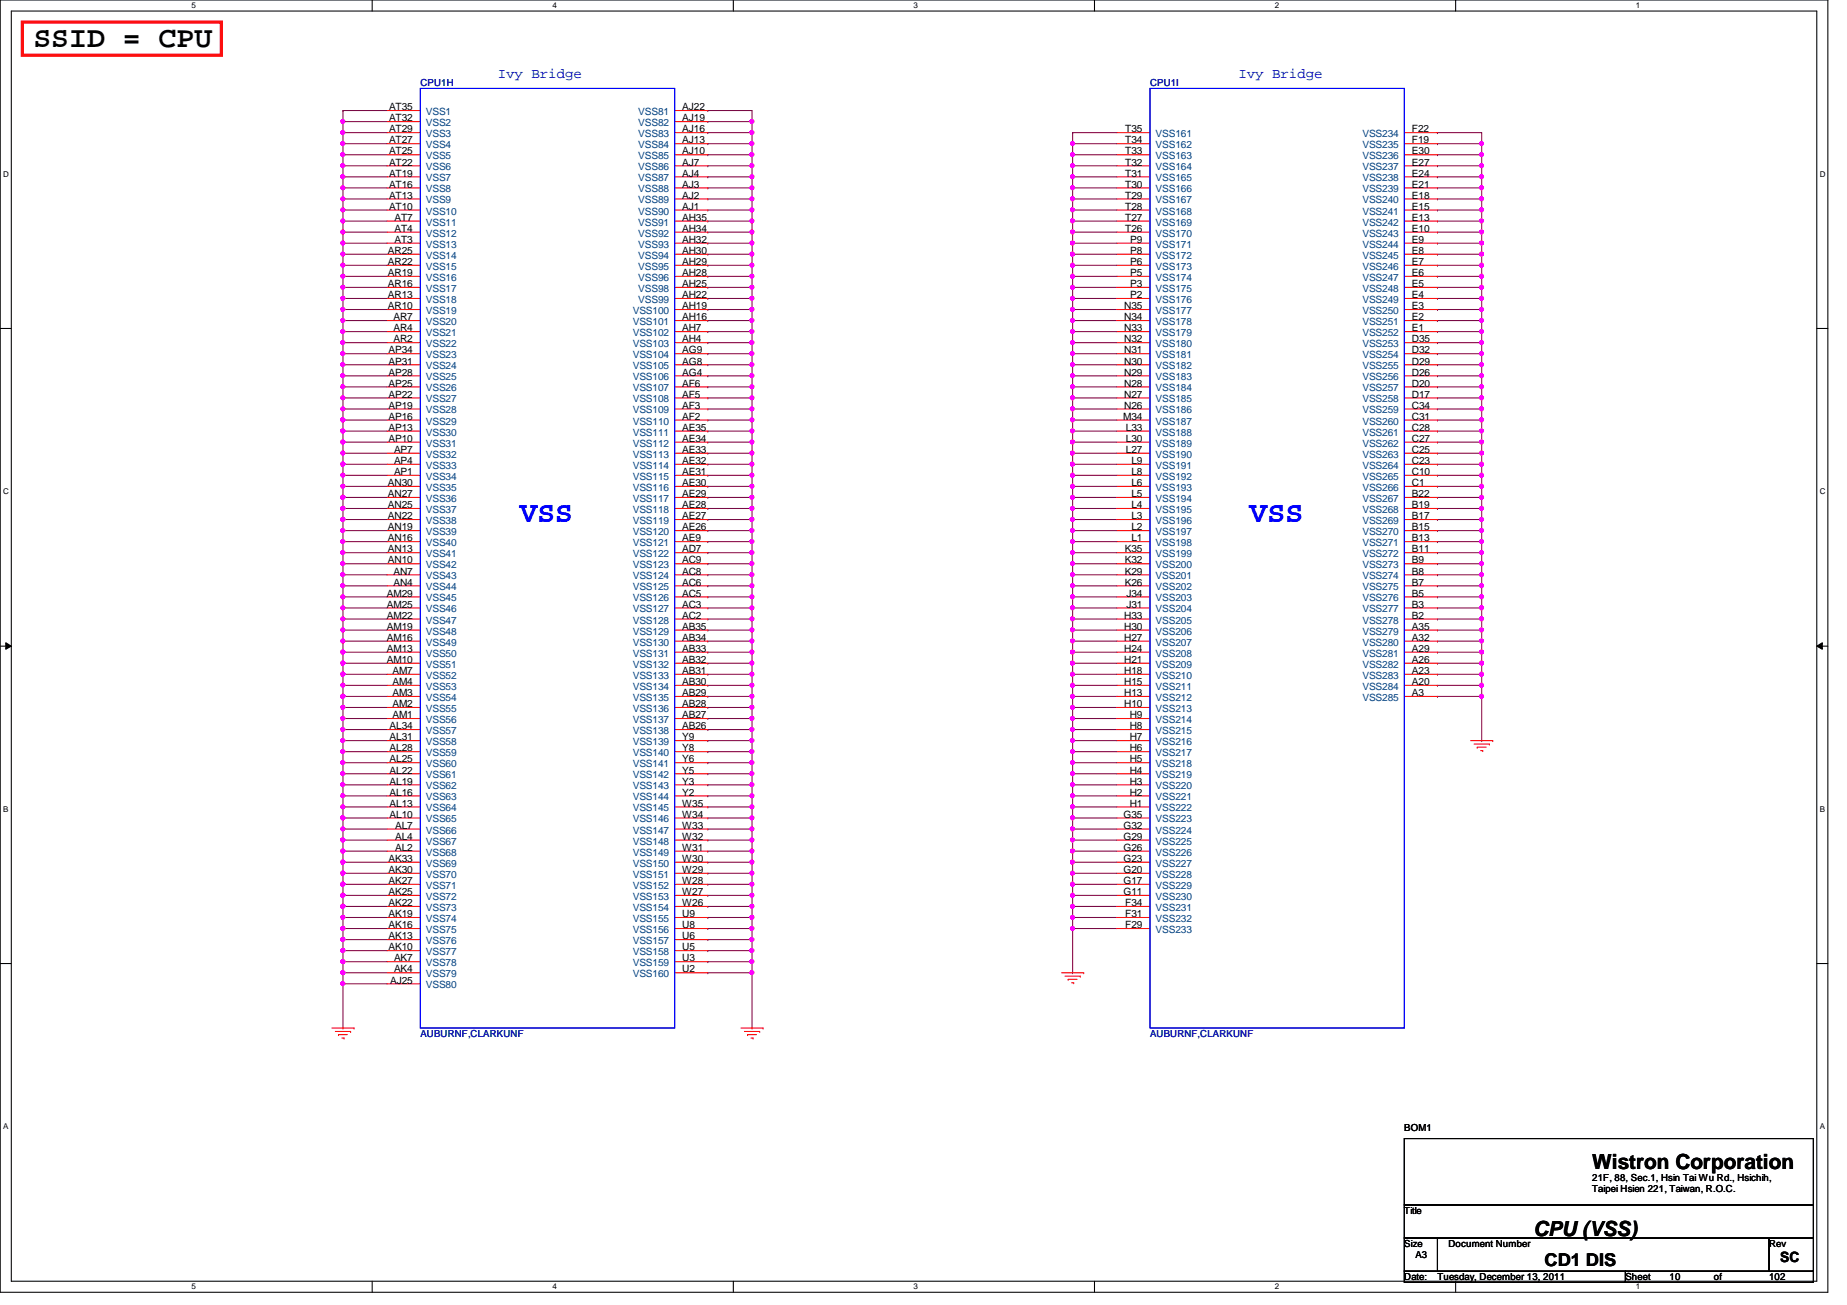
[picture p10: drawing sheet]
<svg xmlns="http://www.w3.org/2000/svg" width="297mm" height="210mm" viewBox="0 0 297 210" stroke-linecap="round" stroke-linejoin="round" font-family="sans-serif">
<defs><g id="words">
<text font-size="4.8" x="5.4" y="7.6">SSID = CPU</text>
<g font-size="4.8" fill="#00f">
<text x="83.6" y="84">VSS</text>
<text x="201" y="84">VSS</text>
</g>
<g font-size="3.3">
<text x="256.1" y="188">Wistron Corporation</text>
<text x="246.6" y="198.8">CPU (VSS)</text>
</g>
<text font-size="2.8" x="248.4" y="203.7">CD1 DIS</text>
<g font-size="2.3" fill="#0000a0">
<text x="80" y="12.5">Ivy Bridge</text>
<text x="199.2" y="12.5">Ivy Bridge</text>
</g>
<text font-size="2.3" x="286.3" y="203">SC</text>
<g font-size="1.6">
<text x="62.6" y="17.7">AT35</text>
<text x="109.7" y="17.7">AJ22</text>
<text x="62.6" y="19.5">AT32</text>
<text x="62.6" y="21.3">AT29</text>
<text x="62.6" y="23.1">AT27</text>
<text x="109.7" y="19.5">AJ19</text>
<text x="109.7" y="21.3">AJ16</text>
<text x="109.7" y="23.1">AJ13</text>
<text x="181" y="21.3">T35</text>
<text x="181" y="23.1">T34</text>
<text x="227.1" y="21.3">F22</text>
<text x="227.1" y="23.1">F19</text>
<text x="62.6" y="24.8">AT25</text>
<text x="62.6" y="26.6">AT22</text>
<text x="62.6" y="28.4">AT19</text>
<text x="109.7" y="24.8">AJ10</text>
<text x="109.7" y="26.6">AJ7</text>
<text x="109.7" y="28.4">AJ4</text>
<text x="181" y="24.8">T33</text>
<text x="181" y="26.6">T32</text>
<text x="181" y="28.4">T31</text>
<text x="227.1" y="24.8">E30</text>
<text x="227.1" y="26.6">E27</text>
<text x="227.1" y="28.4">E24</text>
<text x="62.6" y="30.2">AT16</text>
<text x="62.6" y="32">AT13</text>
<text x="62.6" y="33.7">AT10</text>
<text x="63.5" y="35.5">AT7</text>
<text x="109.7" y="30.2">AJ3</text>
<text x="109.7" y="32">AJ2</text>
<text x="109.7" y="33.7">AJ1</text>
<text x="109.7" y="35.5">AH35</text>
<text x="181" y="30.2">T30</text>
<text x="181" y="32">T29</text>
<text x="181" y="33.7">T28</text>
<text x="181" y="35.5">T27</text>
<text x="227.1" y="30.2">E21</text>
<text x="227.1" y="32">E18</text>
<text x="227.1" y="33.7">E15</text>
<text x="227.1" y="35.5">E13</text>
<text x="62.4" y="40.9">AR25</text>
<text x="63.5" y="37.3">AT4</text>
<text x="63.5" y="39.1">AT3</text>
<text x="109.7" y="37.3">AH34</text>
<text x="109.7" y="39.1">AH32</text>
<text x="109.7" y="40.9">AH30</text>
<text x="181" y="37.3">T26</text>
<text x="181.8" y="39.1">P9</text>
<text x="181.8" y="40.9">P8</text>
<text x="227.1" y="37.3">E10</text>
<text x="227.1" y="39.1">E9</text>
<text x="227.1" y="40.9">E8</text>
<text x="62.4" y="42.6">AR22</text>
<text x="62.4" y="44.4">AR19</text>
<text x="62.4" y="46.2">AR16</text>
<text x="62.4" y="48">AR13</text>
<text x="109.7" y="42.6">AH29</text>
<text x="109.7" y="44.4">AH28</text>
<text x="109.7" y="46.2">AH25</text>
<text x="109.7" y="48">AH22</text>
<text x="181.8" y="42.6">P6</text>
<text x="181.8" y="44.4">P5</text>
<text x="181.8" y="46.2">P3</text>
<text x="181.8" y="48">P2</text>
<text x="227.1" y="42.6">E7</text>
<text x="227.1" y="44.4">E6</text>
<text x="227.1" y="46.2">E5</text>
<text x="227.1" y="48">E4</text>
<text x="62.4" y="49.7">AR10</text>
<text x="63.3" y="51.5">AR7</text>
<text x="63.3" y="53.3">AR4</text>
<text x="109.7" y="49.7">AH19</text>
<text x="109.7" y="51.5">AH16</text>
<text x="109.7" y="53.3">AH7</text>
<text x="180.8" y="49.7">N35</text>
<text x="180.8" y="51.5">N34</text>
<text x="180.8" y="53.3">N33</text>
<text x="227.1" y="49.7">E3</text>
<text x="227.1" y="51.5">E2</text>
<text x="227.1" y="53.3">E1</text>
<text x="62.5" y="56.9">AP34</text>
<text x="62.5" y="58.6">AP31</text>
<text x="63.3" y="55.1">AR2</text>
<text x="109.7" y="55.1">AH4</text>
<text x="109.7" y="56.9">AG9</text>
<text x="109.7" y="58.6">AG8</text>
<text x="180.8" y="55.1">N32</text>
<text x="180.8" y="56.9">N31</text>
<text x="180.8" y="58.6">N30</text>
<text x="227.1" y="55.1">D35</text>
<text x="227.1" y="56.9">D32</text>
<text x="227.1" y="58.6">D29</text>
<text x="62.5" y="60.4">AP28</text>
<text x="62.5" y="62.2">AP25</text>
<text x="62.5" y="64">AP22</text>
<text x="62.5" y="65.7">AP19</text>
<text x="109.7" y="60.4">AG4</text>
<text x="109.7" y="62.2">AF6</text>
<text x="109.7" y="64">AF5</text>
<text x="109.7" y="65.7">AF3</text>
<text x="180.8" y="60.4">N29</text>
<text x="180.8" y="62.2">N28</text>
<text x="180.8" y="64">N27</text>
<text x="180.8" y="65.7">N26</text>
<text x="227.1" y="60.4">D26</text>
<text x="227.1" y="62.2">D20</text>
<text x="227.1" y="64">D17</text>
<text x="227.1" y="65.7">C34</text>
<text x="62.5" y="67.5">AP16</text>
<text x="62.5" y="69.3">AP13</text>
<text x="62.5" y="71.1">AP10</text>
<text x="109.7" y="67.5">AF2</text>
<text x="109.7" y="69.3">AE35</text>
<text x="109.7" y="71.1">AE34</text>
<text x="180.6" y="67.5">M34</text>
<text x="181.1" y="69.3">L33</text>
<text x="181.1" y="71.1">L30</text>
<text x="227.1" y="67.5">C31</text>
<text x="227.1" y="69.3">C28</text>
<text x="227.1" y="71.1">C27</text>
<text x="63.4" y="72.9">AP7</text>
<text x="63.4" y="74.6">AP4</text>
<text x="63.4" y="76.4">AP1</text>
<text x="109.7" y="72.9">AE33</text>
<text x="109.7" y="74.6">AE32</text>
<text x="109.7" y="76.4">AE31</text>
<text x="181.1" y="72.9">L27</text>
<text x="182" y="74.6">L9</text>
<text x="182" y="76.4">L8</text>
<text x="227.1" y="72.9">C25</text>
<text x="227.1" y="74.6">C23</text>
<text x="227.1" y="76.4">C10</text>
<text x="62.4" y="78.2">AN30</text>
<text x="62.4" y="80">AN27</text>
<text x="62.4" y="81.7">AN25</text>
<text x="62.4" y="83.5">AN22</text>
<text x="109.7" y="78.2">AE30</text>
<text x="109.7" y="80">AE29</text>
<text x="109.7" y="81.7">AE28</text>
<text x="109.7" y="83.5">AE27</text>
<text x="182" y="78.2">L6</text>
<text x="182" y="80">L5</text>
<text x="182" y="81.7">L4</text>
<text x="182" y="83.5">L3</text>
<text x="227.1" y="78.2">C1</text>
<text x="227.1" y="80">B22</text>
<text x="227.1" y="81.7">B19</text>
<text x="227.1" y="83.5">B17</text>
<text x="62.4" y="85.3">AN19</text>
<text x="62.4" y="87.1">AN16</text>
<text x="62.4" y="88.9">AN13</text>
<text x="109.7" y="85.3">AE26</text>
<text x="109.7" y="87.1">AE9</text>
<text x="109.7" y="88.9">AD7</text>
<text x="180.9" y="88.9">K35</text>
<text x="182" y="85.3">L2</text>
<text x="182" y="87.1">L1</text>
<text x="227.1" y="85.3">B15</text>
<text x="227.1" y="87.1">B13</text>
<text x="227.1" y="88.9">B11</text>
<text x="62.2" y="96">AM29</text>
<text x="62.4" y="90.6">AN10</text>
<text x="63.3" y="92.4">AN7</text>
<text x="63.3" y="94.2">AN4</text>
<text x="109.7" y="90.6">AC9</text>
<text x="109.7" y="92.4">AC8</text>
<text x="109.7" y="94.2">AC6</text>
<text x="109.7" y="96">AC5</text>
<text x="180.9" y="90.6">K32</text>
<text x="180.9" y="92.4">K29</text>
<text x="180.9" y="94.2">K26</text>
<text x="181.1" y="96">J34</text>
<text x="227.1" y="90.6">B9</text>
<text x="227.1" y="92.4">B8</text>
<text x="227.1" y="94.2">B7</text>
<text x="227.1" y="96">B5</text>
<text x="62.2" y="97.7">AM25</text>
<text x="62.2" y="99.5">AM22</text>
<text x="62.2" y="101.3">AM19</text>
<text x="109.7" y="97.7">AC3</text>
<text x="109.7" y="99.5">AC2</text>
<text x="109.7" y="101.3">AB35</text>
<text x="180.8" y="99.5">H33</text>
<text x="180.8" y="101.3">H30</text>
<text x="181.1" y="97.7">J31</text>
<text x="227.1" y="97.7">B3</text>
<text x="227.1" y="99.5">B2</text>
<text x="227.1" y="101.3">A35</text>
<text x="62.2" y="103.1">AM16</text>
<text x="62.2" y="104.9">AM13</text>
<text x="62.2" y="106.6">AM10</text>
<text x="109.7" y="103.1">AB34</text>
<text x="109.7" y="104.9">AB33</text>
<text x="109.7" y="106.6">AB32</text>
<text x="180.8" y="103.1">H27</text>
<text x="180.8" y="104.9">H24</text>
<text x="180.8" y="106.6">H21</text>
<text x="227.1" y="103.1">A32</text>
<text x="227.1" y="104.9">A29</text>
<text x="227.1" y="106.6">A26</text>
<text x="63.1" y="108.4">AM7</text>
<text x="63.1" y="110.2">AM4</text>
<text x="63.1" y="112">AM3</text>
<text x="63.1" y="113.7">AM2</text>
<text x="109.7" y="108.4">AB31</text>
<text x="109.7" y="110.2">AB30</text>
<text x="109.7" y="112">AB29</text>
<text x="109.7" y="113.7">AB28</text>
<text x="180.8" y="108.4">H18</text>
<text x="180.8" y="110.2">H15</text>
<text x="180.8" y="112">H13</text>
<text x="180.8" y="113.7">H10</text>
<text x="227.1" y="108.4">A23</text>
<text x="227.1" y="110.2">A20</text>
<text x="227.1" y="112">A3</text>
<text x="62.7" y="117.3">AL34</text>
<text x="62.7" y="119.1">AL31</text>
<text x="63.1" y="115.5">AM1</text>
<text x="109.7" y="115.5">AB27</text>
<text x="109.7" y="117.3">AB26</text>
<text x="109.7" y="119.1">Y9</text>
<text x="181.7" y="115.5">H9</text>
<text x="181.7" y="117.3">H8</text>
<text x="181.7" y="119.1">H7</text>
<text x="62.7" y="120.9">AL28</text>
<text x="62.7" y="122.6">AL25</text>
<text x="62.7" y="124.4">AL22</text>
<text x="109.7" y="120.9">Y8</text>
<text x="109.7" y="122.6">Y6</text>
<text x="109.7" y="124.4">Y5</text>
<text x="181.7" y="120.9">H6</text>
<text x="181.7" y="122.6">H5</text>
<text x="181.7" y="124.4">H4</text>
<text x="62.7" y="126.2">AL19</text>
<text x="62.7" y="128">AL16</text>
<text x="62.7" y="129.8">AL13</text>
<text x="62.7" y="131.5">AL10</text>
<text x="109.7" y="126.2">Y3</text>
<text x="109.7" y="128">Y2</text>
<text x="109.7" y="129.8">W35</text>
<text x="109.7" y="131.5">W34</text>
<text x="180.7" y="131.5">G35</text>
<text x="181.7" y="126.2">H3</text>
<text x="181.7" y="128">H2</text>
<text x="181.7" y="129.8">H1</text>
<text x="63.5" y="133.3">AL7</text>
<text x="63.5" y="135.1">AL4</text>
<text x="63.5" y="136.9">AL2</text>
<text x="109.7" y="133.3">W33</text>
<text x="109.7" y="135.1">W32</text>
<text x="109.7" y="136.9">W31</text>
<text x="180.7" y="133.3">G32</text>
<text x="180.7" y="135.1">G29</text>
<text x="180.7" y="136.9">G26</text>
<text x="62.5" y="138.6">AK33</text>
<text x="62.5" y="140.4">AK30</text>
<text x="62.5" y="142.2">AK27</text>
<text x="62.5" y="144">AK25</text>
<text x="109.7" y="138.6">W30</text>
<text x="109.7" y="140.4">W29</text>
<text x="109.7" y="142.2">W28</text>
<text x="109.7" y="144">W27</text>
<text x="180.7" y="138.6">G23</text>
<text x="180.7" y="140.4">G20</text>
<text x="180.7" y="142.2">G17</text>
<text x="180.7" y="144">G11</text>
<text x="62.5" y="145.8">AK22</text>
<text x="62.5" y="147.5">AK19</text>
<text x="62.5" y="149.3">AK16</text>
<text x="109.7" y="145.8">W26</text>
<text x="109.7" y="147.5">U9</text>
<text x="109.7" y="149.3">U8</text>
<text x="181" y="145.8">F34</text>
<text x="181" y="147.5">F31</text>
<text x="181" y="149.3">F29</text>
<text x="62.5" y="151.1">AK13</text>
<text x="62.5" y="152.9">AK10</text>
<text x="63.4" y="154.6">AK7</text>
<text x="109.7" y="151.1">U6</text>
<text x="109.7" y="152.9">U5</text>
<text x="109.7" y="154.6">U3</text>
<text x="62.7" y="158.2">AJ25</text>
<text x="63.4" y="156.4">AK4</text>
<text x="109.7" y="156.4">U2</text>
<text x="225.8" y="181.9">BOM1</text>
<text x="256.1" y="191.7">Taipei Hsien 221, Taiwan, R.O.C.</text>
<text x="256.1" y="189.9">21F, 88, Sec.1, Hsin Tai Wu Rd., Hsichih,</text>
<text x="225.8" y="195.2">Title</text>
<text x="225.8" y="200.6">Size</text>
<text x="227.6" y="202.4">A3</text>
<text x="233" y="200.6">Document Number</text>
<text x="284.5" y="200.6">Rev</text>
<text x="225.8" y="205.9">Date:</text>
<text x="231.2" y="205.9">Tuesday, December 13, 2011</text>
<text x="261.4" y="205.9">Sheet</text>
<text x="268.5" y="205.9">10</text>
<text x="275.6" y="205.9">of</text>
<text x="284.5" y="205.9">102</text>
</g>
<g font-size="1.6" fill="#000080">
<text x="67.6" y="13.9">CPU1H</text>
<text x="185" y="13.9">CPU1I</text>
<text x="67.6" y="166.8">AUBURNF,CLARKUNF</text>
<text x="184.9" y="166.8">AUBURNF,CLARKUNF</text>
</g>
<g font-size="1.6" fill="#004080">
<text x="68.5" y="18.5">VSS1</text>
<text x="68.5" y="20.3">VSS2</text>
<text x="68.5" y="22.1">VSS3</text>
<text x="68.5" y="23.8">VSS4</text>
<text x="102.7" y="18.5">VSS81</text>
<text x="102.7" y="20.3">VSS82</text>
<text x="102.7" y="22.1">VSS83</text>
<text x="102.7" y="23.8">VSS84</text>
<text x="185.8" y="22.1">VSS161</text>
<text x="185.8" y="23.8">VSS162</text>
<text x="219.1" y="22.1">VSS234</text>
<text x="219.1" y="23.8">VSS235</text>
<text x="68.5" y="25.6">VSS5</text>
<text x="68.5" y="27.4">VSS6</text>
<text x="68.5" y="29.2">VSS7</text>
<text x="102.7" y="25.6">VSS85</text>
<text x="102.7" y="27.4">VSS86</text>
<text x="102.7" y="29.2">VSS87</text>
<text x="185.8" y="25.6">VSS163</text>
<text x="185.8" y="27.4">VSS164</text>
<text x="185.8" y="29.2">VSS165</text>
<text x="219.1" y="25.6">VSS236</text>
<text x="219.1" y="27.4">VSS237</text>
<text x="219.1" y="29.2">VSS238</text>
<text x="68.5" y="30.9">VSS8</text>
<text x="68.5" y="32.7">VSS9</text>
<text x="68.5" y="34.5">VSS10</text>
<text x="102.7" y="30.9">VSS88</text>
<text x="102.7" y="32.7">VSS89</text>
<text x="102.7" y="34.5">VSS90</text>
<text x="185.8" y="30.9">VSS166</text>
<text x="185.8" y="32.7">VSS167</text>
<text x="185.8" y="34.5">VSS168</text>
<text x="219.1" y="30.9">VSS239</text>
<text x="219.1" y="32.7">VSS240</text>
<text x="219.1" y="34.5">VSS241</text>
<text x="68.5" y="36.3">VSS11</text>
<text x="68.5" y="38.1">VSS12</text>
<text x="68.5" y="39.8">VSS13</text>
<text x="68.5" y="41.6">VSS14</text>
<text x="102.7" y="36.3">VSS91</text>
<text x="102.7" y="38.1">VSS92</text>
<text x="102.7" y="39.8">VSS93</text>
<text x="102.7" y="41.6">VSS94</text>
<text x="185.8" y="36.3">VSS169</text>
<text x="185.8" y="38.1">VSS170</text>
<text x="185.8" y="39.8">VSS171</text>
<text x="185.8" y="41.6">VSS172</text>
<text x="219.1" y="36.3">VSS242</text>
<text x="219.1" y="38.1">VSS243</text>
<text x="219.1" y="39.8">VSS244</text>
<text x="219.1" y="41.6">VSS245</text>
<text x="68.5" y="43.4">VSS15</text>
<text x="68.5" y="45.2">VSS16</text>
<text x="68.5" y="46.9">VSS17</text>
<text x="102.7" y="43.4">VSS95</text>
<text x="102.7" y="45.2">VSS96</text>
<text x="102.7" y="46.9">VSS98</text>
<text x="185.8" y="43.4">VSS173</text>
<text x="185.8" y="45.2">VSS174</text>
<text x="185.8" y="46.9">VSS175</text>
<text x="219.1" y="43.4">VSS246</text>
<text x="219.1" y="45.2">VSS247</text>
<text x="219.1" y="46.9">VSS248</text>
<text x="68.5" y="48.7">VSS18</text>
<text x="68.5" y="50.5">VSS19</text>
<text x="68.5" y="52.3">VSS20</text>
<text x="101.8" y="50.5">VSS100</text>
<text x="101.8" y="52.3">VSS101</text>
<text x="102.7" y="48.7">VSS99</text>
<text x="185.8" y="48.7">VSS176</text>
<text x="185.8" y="50.5">VSS177</text>
<text x="185.8" y="52.3">VSS178</text>
<text x="219.1" y="48.7">VSS249</text>
<text x="219.1" y="50.5">VSS250</text>
<text x="219.1" y="52.3">VSS251</text>
<text x="68.5" y="54.1">VSS21</text>
<text x="68.5" y="55.8">VSS22</text>
<text x="68.5" y="57.6">VSS23</text>
<text x="68.5" y="59.4">VSS24</text>
<text x="101.8" y="54.1">VSS102</text>
<text x="101.8" y="55.8">VSS103</text>
<text x="101.8" y="57.6">VSS104</text>
<text x="101.8" y="59.4">VSS105</text>
<text x="185.8" y="54.1">VSS179</text>
<text x="185.8" y="55.8">VSS180</text>
<text x="185.8" y="57.6">VSS181</text>
<text x="185.8" y="59.4">VSS182</text>
<text x="219.1" y="54.1">VSS252</text>
<text x="219.1" y="55.8">VSS253</text>
<text x="219.1" y="57.6">VSS254</text>
<text x="219.1" y="59.4">VSS255</text>
<text x="68.5" y="61.2">VSS25</text>
<text x="68.5" y="62.9">VSS26</text>
<text x="68.5" y="64.7">VSS27</text>
<text x="101.8" y="61.2">VSS106</text>
<text x="101.8" y="62.9">VSS107</text>
<text x="101.8" y="64.7">VSS108</text>
<text x="185.8" y="61.2">VSS183</text>
<text x="185.8" y="62.9">VSS184</text>
<text x="185.8" y="64.7">VSS185</text>
<text x="219.1" y="61.2">VSS256</text>
<text x="219.1" y="62.9">VSS257</text>
<text x="219.1" y="64.7">VSS258</text>
<text x="68.5" y="66.5">VSS28</text>
<text x="68.5" y="68.3">VSS29</text>
<text x="68.5" y="70.1">VSS30</text>
<text x="68.5" y="71.8">VSS31</text>
<text x="101.8" y="66.5">VSS109</text>
<text x="101.8" y="68.3">VSS110</text>
<text x="101.8" y="70.1">VSS111</text>
<text x="101.8" y="71.8">VSS112</text>
<text x="185.8" y="66.5">VSS186</text>
<text x="185.8" y="68.3">VSS187</text>
<text x="185.8" y="70.1">VSS188</text>
<text x="185.8" y="71.8">VSS189</text>
<text x="219.1" y="66.5">VSS259</text>
<text x="219.1" y="68.3">VSS260</text>
<text x="219.1" y="70.1">VSS261</text>
<text x="219.1" y="71.8">VSS262</text>
<text x="68.5" y="73.6">VSS32</text>
<text x="68.5" y="75.4">VSS33</text>
<text x="68.5" y="77.2">VSS34</text>
<text x="101.8" y="73.6">VSS113</text>
<text x="101.8" y="75.4">VSS114</text>
<text x="101.8" y="77.2">VSS115</text>
<text x="185.8" y="73.6">VSS190</text>
<text x="185.8" y="75.4">VSS191</text>
<text x="185.8" y="77.2">VSS192</text>
<text x="219.1" y="73.6">VSS263</text>
<text x="219.1" y="75.4">VSS264</text>
<text x="219.1" y="77.2">VSS265</text>
<text x="68.5" y="79">VSS35</text>
<text x="68.5" y="80.7">VSS36</text>
<text x="68.5" y="82.5">VSS37</text>
<text x="101.8" y="79">VSS116</text>
<text x="101.8" y="80.7">VSS117</text>
<text x="101.8" y="82.5">VSS118</text>
<text x="185.8" y="79">VSS193</text>
<text x="185.8" y="80.7">VSS194</text>
<text x="185.8" y="82.5">VSS195</text>
<text x="219.1" y="79">VSS266</text>
<text x="219.1" y="80.7">VSS267</text>
<text x="219.1" y="82.5">VSS268</text>
<text x="68.5" y="84.3">VSS38</text>
<text x="68.5" y="86.1">VSS39</text>
<text x="68.5" y="87.8">VSS40</text>
<text x="68.5" y="89.6">VSS41</text>
<text x="101.8" y="84.3">VSS119</text>
<text x="101.8" y="86.1">VSS120</text>
<text x="101.8" y="87.8">VSS121</text>
<text x="101.8" y="89.6">VSS122</text>
<text x="185.8" y="84.3">VSS196</text>
<text x="185.8" y="86.1">VSS197</text>
<text x="185.8" y="87.8">VSS198</text>
<text x="185.8" y="89.6">VSS199</text>
<text x="219.1" y="84.3">VSS269</text>
<text x="219.1" y="86.1">VSS270</text>
<text x="219.1" y="87.8">VSS271</text>
<text x="219.1" y="89.6">VSS272</text>
<text x="68.5" y="91.4">VSS42</text>
<text x="68.5" y="93.2">VSS43</text>
<text x="68.5" y="95">VSS44</text>
<text x="101.8" y="91.4">VSS123</text>
<text x="101.8" y="93.2">VSS124</text>
<text x="101.8" y="95">VSS125</text>
<text x="185.8" y="91.4">VSS200</text>
<text x="185.8" y="93.2">VSS201</text>
<text x="185.8" y="95">VSS202</text>
<text x="219.1" y="91.4">VSS273</text>
<text x="219.1" y="93.2">VSS274</text>
<text x="219.1" y="95">VSS275</text>
<text x="68.5" y="96.7">VSS45</text>
<text x="68.5" y="98.5">VSS46</text>
<text x="68.5" y="100.3">VSS47</text>
<text x="101.8" y="96.7">VSS126</text>
<text x="101.8" y="98.5">VSS127</text>
<text x="101.8" y="100.3">VSS128</text>
<text x="185.8" y="96.7">VSS203</text>
<text x="185.8" y="98.5">VSS204</text>
<text x="185.8" y="100.3">VSS205</text>
<text x="219.1" y="96.7">VSS276</text>
<text x="219.1" y="98.5">VSS277</text>
<text x="219.1" y="100.3">VSS278</text>
<text x="68.5" y="102.1">VSS48</text>
<text x="68.5" y="103.8">VSS49</text>
<text x="68.5" y="105.6">VSS50</text>
<text x="68.5" y="107.4">VSS51</text>
<text x="101.8" y="102.1">VSS129</text>
<text x="101.8" y="103.8">VSS130</text>
<text x="101.8" y="105.6">VSS131</text>
<text x="101.8" y="107.4">VSS132</text>
<text x="185.8" y="102.1">VSS206</text>
<text x="185.8" y="103.8">VSS207</text>
<text x="185.8" y="105.6">VSS208</text>
<text x="185.8" y="107.4">VSS209</text>
<text x="219.1" y="102.1">VSS279</text>
<text x="219.1" y="103.8">VSS280</text>
<text x="219.1" y="105.6">VSS281</text>
<text x="219.1" y="107.4">VSS282</text>
<text x="68.5" y="109.2">VSS52</text>
<text x="68.5" y="111">VSS53</text>
<text x="68.5" y="112.7">VSS54</text>
<text x="101.8" y="109.2">VSS133</text>
<text x="101.8" y="111">VSS134</text>
<text x="101.8" y="112.7">VSS135</text>
<text x="185.8" y="109.2">VSS210</text>
<text x="185.8" y="111">VSS211</text>
<text x="185.8" y="112.7">VSS212</text>
<text x="219.1" y="109.2">VSS283</text>
<text x="219.1" y="111">VSS284</text>
<text x="219.1" y="112.7">VSS285</text>
<text x="68.5" y="114.5">VSS55</text>
<text x="68.5" y="116.3">VSS56</text>
<text x="68.5" y="118.1">VSS57</text>
<text x="68.5" y="119.8">VSS58</text>
<text x="101.8" y="114.5">VSS136</text>
<text x="101.8" y="116.3">VSS137</text>
<text x="101.8" y="118.1">VSS138</text>
<text x="101.8" y="119.8">VSS139</text>
<text x="185.8" y="114.5">VSS213</text>
<text x="185.8" y="116.3">VSS214</text>
<text x="185.8" y="118.1">VSS215</text>
<text x="185.8" y="119.8">VSS216</text>
<text x="68.5" y="121.6">VSS59</text>
<text x="68.5" y="123.4">VSS60</text>
<text x="68.5" y="125.2">VSS61</text>
<text x="101.8" y="121.6">VSS140</text>
<text x="101.8" y="123.4">VSS141</text>
<text x="101.8" y="125.2">VSS142</text>
<text x="185.8" y="121.6">VSS217</text>
<text x="185.8" y="123.4">VSS218</text>
<text x="185.8" y="125.2">VSS219</text>
<text x="68.5" y="127">VSS62</text>
<text x="68.5" y="128.7">VSS63</text>
<text x="68.5" y="130.5">VSS64</text>
<text x="101.8" y="127">VSS143</text>
<text x="101.8" y="128.7">VSS144</text>
<text x="101.8" y="130.5">VSS145</text>
<text x="185.8" y="127">VSS220</text>
<text x="185.8" y="128.7">VSS221</text>
<text x="185.8" y="130.5">VSS222</text>
<text x="68.5" y="132.3">VSS65</text>
<text x="68.5" y="134.1">VSS66</text>
<text x="68.5" y="135.8">VSS67</text>
<text x="68.5" y="137.6">VSS68</text>
<text x="101.8" y="132.3">VSS146</text>
<text x="101.8" y="134.1">VSS147</text>
<text x="101.8" y="135.8">VSS148</text>
<text x="101.8" y="137.6">VSS149</text>
<text x="185.8" y="132.3">VSS223</text>
<text x="185.8" y="134.1">VSS224</text>
<text x="185.8" y="135.8">VSS225</text>
<text x="185.8" y="137.6">VSS226</text>
<text x="68.5" y="139.4">VSS69</text>
<text x="68.5" y="141.2">VSS70</text>
<text x="68.5" y="143">VSS71</text>
<text x="101.8" y="139.4">VSS150</text>
<text x="101.8" y="141.2">VSS151</text>
<text x="101.8" y="143">VSS152</text>
<text x="185.8" y="139.4">VSS227</text>
<text x="185.8" y="141.2">VSS228</text>
<text x="185.8" y="143">VSS229</text>
<text x="68.5" y="144.7">VSS72</text>
<text x="68.5" y="146.5">VSS73</text>
<text x="68.5" y="148.3">VSS74</text>
<text x="101.8" y="144.7">VSS153</text>
<text x="101.8" y="146.5">VSS154</text>
<text x="101.8" y="148.3">VSS155</text>
<text x="185.8" y="144.7">VSS230</text>
<text x="185.8" y="146.5">VSS231</text>
<text x="185.8" y="148.3">VSS232</text>
<text x="68.5" y="150.1">VSS75</text>
<text x="68.5" y="151.8">VSS76</text>
<text x="68.5" y="153.6">VSS77</text>
<text x="68.5" y="155.4">VSS78</text>
<text x="101.8" y="150.1">VSS156</text>
<text x="101.8" y="151.8">VSS157</text>
<text x="101.8" y="153.6">VSS158</text>
<text x="101.8" y="155.4">VSS159</text>
<text x="185.8" y="150.1">VSS233</text>
<text x="68.5" y="157.2">VSS79</text>
<text x="68.5" y="159">VSS80</text>
<text x="101.8" y="157.2">VSS160</text>
</g>
<g font-size="1.3">
<text x="30.8" y="1.3">5</text>
<text x="88.9" y="1.3">4</text>
<text x="146.9" y="1.3">3</text>
<text x="205" y="1.3">2</text>
<text x="263.1" y="1.3">1</text>
<text x=".5" y="28.4">D</text>
<text x="292.6" y="28.4">D</text>
<text x=".5" y="79.5">C</text>
<text x="292.6" y="79.5">C</text>
<text x=".5" y="130.6">B</text>
<text x="292.6" y="130.6">B</text>
<text x=".5" y="181.7">A</text>
<text x="292.6" y="181.7">A</text>
<text x="30.8" y="207.4">5</text>
<text x="88.9" y="207.4">4</text>
<text x="146.9" y="207.4">3</text>
<text x="205" y="207.4">2</text>
<text x="263.1" y="207.4">1</text>
</g>
</g></defs>
<path d="M0 0h294v207.9h-294zM1.8 1.8h290.4v204.3h-290.4z" fill="none" stroke="#000" stroke-width=".17"/>
<g fill="#fff">
<path d="M30.8 .2h.7v1.4h-.7z"/>
<path d="M30.8 206.2h.7v1.4h-.7z"/>
</g>
<path d="M59.9 0v1.8M59.9 206.1v1.8" fill="none" stroke="#000" stroke-width=".17"/>
<g fill="#fff">
<path d="M88.9 .2h.6v1.4h-.6z"/>
<path d="M88.9 206.2h.6v1.4h-.6z"/>
</g>
<path d="M117.9 0v1.8M117.9 206.1v1.8" fill="none" stroke="#000" stroke-width=".17"/>
<g fill="#fff">
<path d="M146.9 .2h.7v1.4h-.7z"/>
<path d="M146.9 206.2h.7v1.4h-.7z"/>
</g>
<path d="M176 0v1.8M176 206.1v1.8" fill="none" stroke="#000" stroke-width=".17"/>
<g fill="#fff">
<path d="M205 .2h.7v1.4h-.7z"/>
<path d="M205 206.2h.7v1.4h-.7z"/>
</g>
<path d="M234.1 0v1.8M234.1 206.1v1.8" fill="none" stroke="#000" stroke-width=".17"/>
<g fill="#fff">
<path d="M263.1 .2h.7v1.4h-.7z"/>
<path d="M263.1 206.2h.7v1.4h-.7z"/>
<path d="M.5 27.3h.9v1.4h-.9z"/>
<path d="M292.6 27.3h.9v1.4h-.9z"/>
<path d="M.5 78.4h.9v1.4h-.9z"/>
<path d="M292.6 78.4h.9v1.4h-.9z"/>
</g>
<path d="M0 52.8h1.8M292.2 52.8h1.8" fill="none" stroke="#000" stroke-width=".17"/>
<g fill="#fff">
<path d="M.5 129.5h.8v1.4h-.8z"/>
<path d="M292.6 129.5h.9v1.4h-.9z"/>
</g>
<path d="M0 103.9h1.8M292.2 103.9h1.8" fill="none" stroke="#000" stroke-width=".17"/>
<path d="M.9 103.4l.9 .5-.9 .5zM292.2 103.9l.9-.5v1z" fill="#000"/>
<path d="M.9 103.4l.9 .5-.9 .5zM292.2 103.9l.9-.5v1z" fill="none" stroke="#000" stroke-width=".16"/>
<g fill="#fff">
<path d="M.5 180.5h.8v1.4h-.8z"/>
<path d="M292.6 180.5h.9v1.4h-.9z"/>
</g>
<path d="M0 155h1.8M292.2 155h1.8" fill="none" stroke="#000" stroke-width=".17"/>
<path d="M55.2 17.8h.1M55.2 19.6h.1M55.2 17.8v1.8M55.2 17.8h7.1" fill="none" stroke="#800040" stroke-width=".17"/>
<circle cx="55.1" cy="19.5" r=".32" fill="#f0f"/>
<circle cx="55.1" cy="19.5" r=".32" fill="none" stroke="#f0f" stroke-width=".17"/>
<path d="M55.2 19.6h.1M55.2 19.6v1.7M55.2 19.6h7.1M55.2 21.3h.1" fill="none" stroke="#800040" stroke-width=".17"/>
<circle cx="55.1" cy="21.3" r=".32" fill="#f0f"/>
<circle cx="55.1" cy="21.3" r=".32" fill="none" stroke="#f0f" stroke-width=".17"/>
<path d="M55.2 21.3h.1M55.2 23.1h.1M55.2 21.3v1.8M55.2 21.3h7.1" fill="none" stroke="#800040" stroke-width=".17"/>
<circle cx="55.1" cy="23.1" r=".32" fill="#f0f"/>
<circle cx="55.1" cy="23.1" r=".32" fill="none" stroke="#f0f" stroke-width=".17"/>
<path d="M55.2 23.1h.1M55.2 24.9h.1M55.2 23.1v1.8M55.2 23.1h7.1" fill="none" stroke="#800040" stroke-width=".17"/>
<circle cx="55.1" cy="24.9" r=".32" fill="#f0f"/>
<circle cx="55.1" cy="24.9" r=".32" fill="none" stroke="#f0f" stroke-width=".17"/>
<path d="M55.2 24.9h.1M55.2 26.7h.1M55.2 24.9v1.8M55.2 24.9h7.1" fill="none" stroke="#800040" stroke-width=".17"/>
<circle cx="55.1" cy="26.6" r=".32" fill="#f0f"/>
<circle cx="55.1" cy="26.6" r=".32" fill="none" stroke="#f0f" stroke-width=".17"/>
<path d="M55.2 26.7h.1M55.2 28.4h.1M55.2 26.7v1.7M55.2 26.7h7.1" fill="none" stroke="#800040" stroke-width=".17"/>
<circle cx="55.1" cy="28.4" r=".32" fill="#f0f"/>
<circle cx="55.1" cy="28.4" r=".32" fill="none" stroke="#f0f" stroke-width=".17"/>
<path d="M55.2 28.4h.1M55.2 30.2h.1M55.2 37.3h.1M55.2 28.4v1.8M55.2 28.4h7.1M55.2 37.3h7.1" fill="none" stroke="#800040" stroke-width=".17"/>
<circle cx="55.1" cy="37.3" r=".32" fill="#f0f"/>
<circle cx="55.1" cy="37.3" r=".32" fill="none" stroke="#f0f" stroke-width=".17"/>
<path d="M55.2 39.1h.1M55.2 30.2h.1M55.2 39.1h7.1M55.2 30.2h7.1" fill="none" stroke="#800040" stroke-width=".17"/>
<circle cx="55.1" cy="30.2" r=".32" fill="#f0f"/>
<circle cx="55.1" cy="30.2" r=".32" fill="none" stroke="#f0f" stroke-width=".17"/>
<path d="M55.2 32h.1M55.2 32h7.1M55.2 40.9h.1M55.2 40.9h7.1" fill="none" stroke="#800040" stroke-width=".17"/>
<circle cx="55.1" cy="32" r=".32" fill="#f0f"/>
<circle cx="55.1" cy="32" r=".32" fill="none" stroke="#f0f" stroke-width=".17"/>
<path d="M55.2 33.8h.1M55.2 33.8h7.1" fill="none" stroke="#800040" stroke-width=".17"/>
<circle cx="55.1" cy="33.8" r=".32" fill="#f0f"/>
<circle cx="55.1" cy="33.8" r=".32" fill="none" stroke="#f0f" stroke-width=".17"/>
<path d="M55.2 35.6h.1M55.2 37.3h.1M55.2 33.8v3.5M55.2 35.6h7.1" fill="none" stroke="#800040" stroke-width=".17"/>
<circle cx="55.1" cy="35.5" r=".32" fill="#f0f"/>
<circle cx="55.1" cy="35.5" r=".32" fill="none" stroke="#f0f" stroke-width=".17"/>
<path d="M55.2 39.1v1.8M55.2 40.9h.1" fill="none" stroke="#800040" stroke-width=".17"/>
<circle cx="55.1" cy="40.9" r=".32" fill="#f0f"/>
<circle cx="55.1" cy="40.9" r=".32" fill="none" stroke="#f0f" stroke-width=".17"/>
<path d="M55.2 32h.1M55.2 33.8h.1M55.2 39.1h.1M55.2 30.2v3.6M55.2 37.3v1.8M55.2 42.7h.1M55.2 40.9v1.8" fill="none" stroke="#800040" stroke-width=".17"/>
<circle cx="55.1" cy="39.1" r=".32" fill="#f0f"/>
<circle cx="55.1" cy="39.1" r=".32" fill="none" stroke="#f0f" stroke-width=".17"/>
<path d="M55.2 49.8h.1M55.2 51.6h.1M55.2 42.7h.1M55.2 49.8h7.1M55.2 51.6h7.1M55.2 42.7h7.1" fill="none" stroke="#800040" stroke-width=".17"/>
<circle cx="55.1" cy="42.6" r=".32" fill="#f0f"/>
<circle cx="55.1" cy="42.6" r=".32" fill="none" stroke="#f0f" stroke-width=".17"/>
<path d="M55.2 53.3h.1M55.2 44.4h.1M55.2 53.3h7.1M55.2 44.4h7.1" fill="none" stroke="#800040" stroke-width=".17"/>
<circle cx="55.1" cy="44.4" r=".32" fill="#f0f"/>
<circle cx="55.1" cy="44.4" r=".32" fill="none" stroke="#f0f" stroke-width=".17"/>
<path d="M55.2 46.2h.1M55.2 46.2h7.1" fill="none" stroke="#800040" stroke-width=".17"/>
<circle cx="55.1" cy="46.2" r=".32" fill="#f0f"/>
<circle cx="55.1" cy="46.2" r=".32" fill="none" stroke="#f0f" stroke-width=".17"/>
<path d="M55.2 48h.1M55.2 49.8h.1M55.2 48v1.8M55.2 48h7.1" fill="none" stroke="#800040" stroke-width=".17"/>
<circle cx="55.1" cy="49.8" r=".32" fill="#f0f"/>
<circle cx="55.1" cy="49.8" r=".32" fill="none" stroke="#f0f" stroke-width=".17"/>
<path d="M55.2 44.4h.1M55.2 51.6h.1M55.2 42.7v1.7M55.2 49.8v1.8" fill="none" stroke="#800040" stroke-width=".17"/>
<circle cx="55.1" cy="51.5" r=".32" fill="#f0f"/>
<circle cx="55.1" cy="51.5" r=".32" fill="none" stroke="#f0f" stroke-width=".17"/>
<path d="M55.2 48h.1M55.2 46.2v1.8" fill="none" stroke="#800040" stroke-width=".17"/>
<circle cx="55.1" cy="48" r=".32" fill="#f0f"/>
<circle cx="55.1" cy="48" r=".32" fill="none" stroke="#f0f" stroke-width=".17"/>
<path d="M55.2 53.3h.1M55.2 51.6v1.7" fill="none" stroke="#800040" stroke-width=".17"/>
<circle cx="55.1" cy="53.3" r=".32" fill="#f0f"/>
<circle cx="55.1" cy="53.3" r=".32" fill="none" stroke="#f0f" stroke-width=".17"/>
<path d="M55.2 46.2h.1M55.2 55.1h.1M55.2 44.4v1.8M55.2 53.3v1.8" fill="none" stroke="#800040" stroke-width=".17"/>
<circle cx="55.1" cy="55.1" r=".32" fill="#f0f"/>
<circle cx="55.1" cy="55.1" r=".32" fill="none" stroke="#f0f" stroke-width=".17"/>
<path d="M55.2 62.2h.1M55.2 64h.1M55.2 62.2h7.1M55.2 64h7.1" fill="none" stroke="#800040" stroke-width=".17"/>
<circle cx="55.1" cy="64" r=".32" fill="#f0f"/>
<circle cx="55.1" cy="64" r=".32" fill="none" stroke="#f0f" stroke-width=".17"/>
<path d="M55.2 55.1h.1M55.2 55.1h7.1M55.2 65.8h.1M55.2 74.7h.1M55.2 65.8h7.1M55.2 74.7h7.1" fill="none" stroke="#800040" stroke-width=".17"/>
<circle cx="55.1" cy="74.6" r=".32" fill="#f0f"/>
<circle cx="55.1" cy="74.6" r=".32" fill="none" stroke="#f0f" stroke-width=".17"/>
<path d="M55.2 76.5h.1M55.2 67.6h.1M55.2 76.5h7.1M55.2 67.6h7.1" fill="none" stroke="#800040" stroke-width=".17"/>
<circle cx="55.1" cy="67.5" r=".32" fill="#f0f"/>
<circle cx="55.1" cy="67.5" r=".32" fill="none" stroke="#f0f" stroke-width=".17"/>
<path d="M55.2 78.2h.1M55.2 69.3h.1M55.2 78.2h7.1M55.2 69.3h7.1" fill="none" stroke="#800040" stroke-width=".17"/>
<circle cx="55.1" cy="69.3" r=".32" fill="#f0f"/>
<circle cx="55.1" cy="69.3" r=".32" fill="none" stroke="#f0f" stroke-width=".17"/>
<path d="M55.2 71.1h.1M55.2 71.1h7.1" fill="none" stroke="#800040" stroke-width=".17"/>
<circle cx="55.1" cy="71.1" r=".32" fill="#f0f"/>
<circle cx="55.1" cy="71.1" r=".32" fill="none" stroke="#f0f" stroke-width=".17"/>
<path d="M55.2 56.9h.1M55.2 56.9h7.1M55.2 72.9h.1M55.2 72.9h7.1" fill="none" stroke="#800040" stroke-width=".17"/>
<circle cx="55.1" cy="56.9" r=".32" fill="#f0f"/>
<circle cx="55.1" cy="56.9" r=".32" fill="none" stroke="#f0f" stroke-width=".17"/>
<path d="M55.2 87.1h.1M55.2 87.1h7.1" fill="none" stroke="#800040" stroke-width=".17"/>
<circle cx="55.1" cy="87.1" r=".32" fill="#f0f"/>
<circle cx="55.1" cy="87.1" r=".32" fill="none" stroke="#f0f" stroke-width=".17"/>
<path d="M55.2 88.9h.1M55.2 80h.1M55.2 88.9h7.1M55.2 80h7.1" fill="none" stroke="#800040" stroke-width=".17"/>
<circle cx="55.1" cy="80" r=".32" fill="#f0f"/>
<circle cx="55.1" cy="80" r=".32" fill="none" stroke="#f0f" stroke-width=".17"/>
<path d="M55.2 90.7h.1M55.2 81.8h.1M55.2 90.7h7.1M55.2 81.8h7.1" fill="none" stroke="#800040" stroke-width=".17"/>
<circle cx="55.1" cy="81.8" r=".32" fill="#f0f"/>
<circle cx="55.1" cy="81.8" r=".32" fill="none" stroke="#f0f" stroke-width=".17"/>
<path d="M55.2 83.6h.1M55.2 83.6h7.1" fill="none" stroke="#800040" stroke-width=".17"/>
<circle cx="55.1" cy="83.5" r=".32" fill="#f0f"/>
<circle cx="55.1" cy="83.5" r=".32" fill="none" stroke="#f0f" stroke-width=".17"/>
<path d="M55.2 58.7h.1M55.2 58.7h7.1M55.2 85.3h.1M55.2 85.3h7.1" fill="none" stroke="#800040" stroke-width=".17"/>
<circle cx="55.1" cy="58.6" r=".32" fill="#f0f"/>
<circle cx="55.1" cy="58.6" r=".32" fill="none" stroke="#f0f" stroke-width=".17"/>
<path d="M55.2 60.5h.1M55.2 78.2h.1M55.2 76.5v1.7M55.2 60.5h7.1" fill="none" stroke="#800040" stroke-width=".17"/>
<circle cx="55.1" cy="78.2" r=".32" fill="#f0f"/>
<circle cx="55.1" cy="78.2" r=".32" fill="none" stroke="#f0f" stroke-width=".17"/>
<path d="M55.2 64h.1M55.2 62.2h.1M55.2 60.5v3.5" fill="none" stroke="#800040" stroke-width=".17"/>
<circle cx="55.1" cy="62.2" r=".32" fill="#f0f"/>
<circle cx="55.1" cy="62.2" r=".32" fill="none" stroke="#f0f" stroke-width=".17"/>
<path d="M55.2 67.6h.1M55.2 65.8v1.8" fill="none" stroke="#800040" stroke-width=".17"/>
<circle cx="55.1" cy="67.5" r=".32" fill="#f0f"/>
<circle cx="55.1" cy="67.5" r=".32" fill="none" stroke="#f0f" stroke-width=".17"/>
<path d="M55.2 90.7h.1M55.2 88.9v1.8" fill="none" stroke="#800040" stroke-width=".17"/>
<circle cx="55.1" cy="90.7" r=".32" fill="#f0f"/>
<circle cx="55.1" cy="90.7" r=".32" fill="none" stroke="#f0f" stroke-width=".17"/>
<path d="M55.2 78.2v1.8M55.2 80h.1" fill="none" stroke="#800040" stroke-width=".17"/>
<circle cx="55.1" cy="80" r=".32" fill="#f0f"/>
<circle cx="55.1" cy="80" r=".32" fill="none" stroke="#f0f" stroke-width=".17"/>
<path d="M55.2 56.9h.1M55.2 55.1v1.8M55.2 65.8h.1M55.2 64v1.8" fill="none" stroke="#800040" stroke-width=".17"/>
<circle cx="55.1" cy="65.8" r=".32" fill="#f0f"/>
<circle cx="55.1" cy="65.8" r=".32" fill="none" stroke="#f0f" stroke-width=".17"/>
<path d="M55.2 58.7h.1M55.2 56.9v1.8M55.2 74.7h.1M55.2 72.9v1.8M55.2 92.5h.1M55.2 90.7v1.8" fill="none" stroke="#800040" stroke-width=".17"/>
<circle cx="55.1" cy="74.6" r=".32" fill="#f0f"/>
<circle cx="55.1" cy="74.6" r=".32" fill="none" stroke="#f0f" stroke-width=".17"/>
<path d="M55.2 58.7v1.8M55.2 60.5h.1" fill="none" stroke="#800040" stroke-width=".17"/>
<circle cx="55.1" cy="60.4" r=".32" fill="#f0f"/>
<circle cx="55.1" cy="60.4" r=".32" fill="none" stroke="#f0f" stroke-width=".17"/>
<path d="M55.2 87.1h.1M55.2 88.9h.1M55.2 85.3v3.6" fill="none" stroke="#800040" stroke-width=".17"/>
<circle cx="55.1" cy="88.9" r=".32" fill="#f0f"/>
<circle cx="55.1" cy="88.9" r=".32" fill="none" stroke="#f0f" stroke-width=".17"/>
<path d="M55.2 76.5h.1M55.2 74.7v1.8" fill="none" stroke="#800040" stroke-width=".17"/>
<circle cx="55.1" cy="76.4" r=".32" fill="#f0f"/>
<circle cx="55.1" cy="76.4" r=".32" fill="none" stroke="#f0f" stroke-width=".17"/>
<path d="M55.2 71.1h.1M55.2 69.3v1.8" fill="none" stroke="#800040" stroke-width=".17"/>
<circle cx="55.1" cy="71.1" r=".32" fill="#f0f"/>
<circle cx="55.1" cy="71.1" r=".32" fill="none" stroke="#f0f" stroke-width=".17"/>
<path d="M55.2 72.9h.1M55.2 71.1v1.8" fill="none" stroke="#800040" stroke-width=".17"/>
<circle cx="55.1" cy="72.9" r=".32" fill="#f0f"/>
<circle cx="55.1" cy="72.9" r=".32" fill="none" stroke="#f0f" stroke-width=".17"/>
<path d="M55.2 69.3h.1M55.2 67.6v1.7" fill="none" stroke="#800040" stroke-width=".17"/>
<circle cx="55.1" cy="69.3" r=".32" fill="#f0f"/>
<circle cx="55.1" cy="69.3" r=".32" fill="none" stroke="#f0f" stroke-width=".17"/>
<path d="M55.2 83.6h.1M55.2 81.8v1.8" fill="none" stroke="#800040" stroke-width=".17"/>
<circle cx="55.1" cy="83.5" r=".32" fill="#f0f"/>
<circle cx="55.1" cy="83.5" r=".32" fill="none" stroke="#f0f" stroke-width=".17"/>
<path d="M55.2 85.3h.1M55.2 83.6v1.7" fill="none" stroke="#800040" stroke-width=".17"/>
<circle cx="55.1" cy="85.3" r=".32" fill="#f0f"/>
<circle cx="55.1" cy="85.3" r=".32" fill="none" stroke="#f0f" stroke-width=".17"/>
<path d="M55.2 81.8h.1M55.2 80v1.8" fill="none" stroke="#800040" stroke-width=".17"/>
<circle cx="55.1" cy="81.8" r=".32" fill="#f0f"/>
<circle cx="55.1" cy="81.8" r=".32" fill="none" stroke="#f0f" stroke-width=".17"/>
<path d="M55.2 99.6h.1M55.2 99.6h7.1" fill="none" stroke="#800040" stroke-width=".17"/>
<circle cx="55.1" cy="99.5" r=".32" fill="#f0f"/>
<circle cx="55.1" cy="99.5" r=".32" fill="none" stroke="#f0f" stroke-width=".17"/>
<path d="M55.2 92.5h.1M55.2 92.5h7.1M55.2 101.3h.1M55.2 101.3h7.1" fill="none" stroke="#800040" stroke-width=".17"/>
<circle cx="55.1" cy="92.4" r=".32" fill="#f0f"/>
<circle cx="55.1" cy="92.4" r=".32" fill="none" stroke="#f0f" stroke-width=".17"/>
<path d="M55.2 103.1h.1M55.2 112h.1M55.2 103.1h7.1M55.2 112h7.1" fill="none" stroke="#800040" stroke-width=".17"/>
<circle cx="55.1" cy="112" r=".32" fill="#f0f"/>
<circle cx="55.1" cy="112" r=".32" fill="none" stroke="#f0f" stroke-width=".17"/>
<path d="M55.2 113.8h.1M55.2 104.9h.1M55.2 113.8h7.1M55.2 104.9h7.1" fill="none" stroke="#800040" stroke-width=".17"/>
<circle cx="55.1" cy="104.9" r=".32" fill="#f0f"/>
<circle cx="55.1" cy="104.9" r=".32" fill="none" stroke="#f0f" stroke-width=".17"/>
<path d="M55.2 115.6h.1M55.2 115.6h7.1" fill="none" stroke="#800040" stroke-width=".17"/>
<circle cx="55.1" cy="115.5" r=".32" fill="#f0f"/>
<circle cx="55.1" cy="115.5" r=".32" fill="none" stroke="#f0f" stroke-width=".17"/>
<path d="M55.2 106.7h.1M55.2 106.7h7.1" fill="none" stroke="#800040" stroke-width=".17"/>
<circle cx="55.1" cy="106.7" r=".32" fill="#f0f"/>
<circle cx="55.1" cy="106.7" r=".32" fill="none" stroke="#f0f" stroke-width=".17"/>
<path d="M55.2 108.5h.1M55.2 108.5h7.1" fill="none" stroke="#800040" stroke-width=".17"/>
<circle cx="55.1" cy="108.4" r=".32" fill="#f0f"/>
<circle cx="55.1" cy="108.4" r=".32" fill="none" stroke="#f0f" stroke-width=".17"/>
<path d="M55.2 94.2h.1M55.2 94.2h7.1M55.2 110.2h.1M55.2 110.2h7.1" fill="none" stroke="#800040" stroke-width=".17"/>
<circle cx="55.1" cy="94.2" r=".32" fill="#f0f"/>
<circle cx="55.1" cy="94.2" r=".32" fill="none" stroke="#f0f" stroke-width=".17"/>
<path d="M55.2 124.5h.1M55.2 124.5h7.1" fill="none" stroke="#800040" stroke-width=".17"/>
<circle cx="55.1" cy="124.4" r=".32" fill="#f0f"/>
<circle cx="55.1" cy="124.4" r=".32" fill="none" stroke="#f0f" stroke-width=".17"/>
<path d="M55.2 126.2h.1M55.2 126.2h7.1" fill="none" stroke="#800040" stroke-width=".17"/>
<circle cx="55.1" cy="126.2" r=".32" fill="#f0f"/>
<circle cx="55.1" cy="126.2" r=".32" fill="none" stroke="#f0f" stroke-width=".17"/>
<path d="M55.2 117.3h.1M55.2 117.3h7.1" fill="none" stroke="#800040" stroke-width=".17"/>
<circle cx="55.1" cy="117.3" r=".32" fill="#f0f"/>
<circle cx="55.1" cy="117.3" r=".32" fill="none" stroke="#f0f" stroke-width=".17"/>
<path d="M55.2 119.1h.1M55.2 119.1h7.1M55.2 128h.1M55.2 128h7.1" fill="none" stroke="#800040" stroke-width=".17"/>
<circle cx="55.1" cy="119.1" r=".32" fill="#f0f"/>
<circle cx="55.1" cy="119.1" r=".32" fill="none" stroke="#f0f" stroke-width=".17"/>
<path d="M55.2 120.9h.1M55.2 120.9h7.1" fill="none" stroke="#800040" stroke-width=".17"/>
<circle cx="55.1" cy="120.9" r=".32" fill="#f0f"/>
<circle cx="55.1" cy="120.9" r=".32" fill="none" stroke="#f0f" stroke-width=".17"/>
<path d="M55.2 122.7h.1M55.2 122.7h7.1" fill="none" stroke="#800040" stroke-width=".17"/>
<circle cx="55.1" cy="122.7" r=".32" fill="#f0f"/>
<circle cx="55.1" cy="122.7" r=".32" fill="none" stroke="#f0f" stroke-width=".17"/>
<path d="M55.2 96h.1M55.2 97.8h.1M55.2 99.6h.1M55.2 97.8v1.8M55.2 96h7.1M55.2 97.8h7.1M55.2 129.8h.1M55.2 128v1.8" fill="none" stroke="#800040" stroke-width=".17"/>
<circle cx="55.1" cy="129.8" r=".32" fill="#f0f"/>
<circle cx="55.1" cy="129.8" r=".32" fill="none" stroke="#f0f" stroke-width=".17"/>
<path d="M55.2 115.6h.1M55.2 103.1h.1M55.2 101.3v1.8M55.2 113.8v1.8" fill="none" stroke="#800040" stroke-width=".17"/>
<circle cx="55.1" cy="103.1" r=".32" fill="#f0f"/>
<circle cx="55.1" cy="103.1" r=".32" fill="none" stroke="#f0f" stroke-width=".17"/>
<path d="M55.2 112h.1M55.2 110.2v1.8M55.2 126.2h.1M55.2 124.5v1.7" fill="none" stroke="#800040" stroke-width=".17"/>
<circle cx="55.1" cy="112" r=".32" fill="#f0f"/>
<circle cx="55.1" cy="112" r=".32" fill="none" stroke="#f0f" stroke-width=".17"/>
<path d="M55.2 117.3h.1M55.2 115.6v1.7M55.2 124.5h.1M55.2 128h.1M55.2 122.7v1.8M55.2 126.2v1.8" fill="none" stroke="#800040" stroke-width=".17"/>
<circle cx="55.1" cy="128" r=".32" fill="#f0f"/>
<circle cx="55.1" cy="128" r=".32" fill="none" stroke="#f0f" stroke-width=".17"/>
<path d="M55.2 94.2h.1M55.2 97.8h.1M55.2 92.5v1.7M55.2 96v1.8" fill="none" stroke="#800040" stroke-width=".17"/>
<circle cx="55.1" cy="97.8" r=".32" fill="#f0f"/>
<circle cx="55.1" cy="97.8" r=".32" fill="none" stroke="#f0f" stroke-width=".17"/>
<path d="M55.2 104.9h.1M55.2 103.1v1.8" fill="none" stroke="#800040" stroke-width=".17"/>
<circle cx="55.1" cy="104.9" r=".32" fill="#f0f"/>
<circle cx="55.1" cy="104.9" r=".32" fill="none" stroke="#f0f" stroke-width=".17"/>
<path d="M55.2 96h.1M55.2 94.2v1.8" fill="none" stroke="#800040" stroke-width=".17"/>
<circle cx="55.1" cy="96" r=".32" fill="#f0f"/>
<circle cx="55.1" cy="96" r=".32" fill="none" stroke="#f0f" stroke-width=".17"/>
<path d="M55.2 99.6v1.7M55.2 101.3h.1" fill="none" stroke="#800040" stroke-width=".17"/>
<circle cx="55.1" cy="101.3" r=".32" fill="#f0f"/>
<circle cx="55.1" cy="101.3" r=".32" fill="none" stroke="#f0f" stroke-width=".17"/>
<path d="M55.2 113.8h.1M55.2 112v1.8" fill="none" stroke="#800040" stroke-width=".17"/>
<circle cx="55.1" cy="113.8" r=".32" fill="#f0f"/>
<circle cx="55.1" cy="113.8" r=".32" fill="none" stroke="#f0f" stroke-width=".17"/>
<path d="M55.2 106.7h.1M55.2 104.9v1.8" fill="none" stroke="#800040" stroke-width=".17"/>
<circle cx="55.1" cy="106.7" r=".32" fill="#f0f"/>
<circle cx="55.1" cy="106.7" r=".32" fill="none" stroke="#f0f" stroke-width=".17"/>
<path d="M55.2 108.5h.1M55.2 106.7v1.8" fill="none" stroke="#800040" stroke-width=".17"/>
<circle cx="55.1" cy="108.4" r=".32" fill="#f0f"/>
<circle cx="55.1" cy="108.4" r=".32" fill="none" stroke="#f0f" stroke-width=".17"/>
<path d="M55.2 110.2h.1M55.2 108.5v1.7" fill="none" stroke="#800040" stroke-width=".17"/>
<circle cx="55.1" cy="110.2" r=".32" fill="#f0f"/>
<circle cx="55.1" cy="110.2" r=".32" fill="none" stroke="#f0f" stroke-width=".17"/>
<path d="M55.2 119.1h.1M55.2 117.3v5.4M55.2 122.7h.1M55.2 120.9h.1M55.2 131.6h.1M55.2 131.6h7.1" fill="none" stroke="#800040" stroke-width=".17"/>
<circle cx="55.1" cy="131.5" r=".32" fill="#f0f"/>
<circle cx="55.1" cy="131.5" r=".32" fill="none" stroke="#f0f" stroke-width=".17"/>
<path d="M55.2 133.3h.1M55.2 135.1h.1M55.2 133.3h7.1M55.2 135.1h7.1" fill="none" stroke="#800040" stroke-width=".17"/>
<circle cx="55.1" cy="135.1" r=".32" fill="#f0f"/>
<circle cx="55.1" cy="135.1" r=".32" fill="none" stroke="#f0f" stroke-width=".17"/>
<path d="M55.2 129.8h.1M55.2 129.8h7.1M55.2 144h.1M55.2 144h7.1" fill="none" stroke="#800040" stroke-width=".17"/>
<circle cx="55.1" cy="144" r=".32" fill="#f0f"/>
<circle cx="55.1" cy="144" r=".32" fill="none" stroke="#f0f" stroke-width=".17"/>
<path d="M55.2 145.8h.1M55.2 145.8h7.1" fill="none" stroke="#800040" stroke-width=".17"/>
<circle cx="55.1" cy="145.8" r=".32" fill="#f0f"/>
<circle cx="55.1" cy="145.8" r=".32" fill="none" stroke="#f0f" stroke-width=".17"/>
<path d="M55.2 136.9h.1M55.2 136.9h7.1" fill="none" stroke="#800040" stroke-width=".17"/>
<circle cx="55.1" cy="136.9" r=".32" fill="#f0f"/>
<circle cx="55.1" cy="136.9" r=".32" fill="none" stroke="#f0f" stroke-width=".17"/>
<path d="M55.2 138.7h.1M55.2 138.7h7.1M55.2 147.6h.1M55.2 147.6h7.1" fill="none" stroke="#800040" stroke-width=".17"/>
<circle cx="55.1" cy="138.7" r=".32" fill="#f0f"/>
<circle cx="55.1" cy="138.7" r=".32" fill="none" stroke="#f0f" stroke-width=".17"/>
<path d="M55.2 140.5h.1M55.2 140.5h7.1" fill="none" stroke="#800040" stroke-width=".17"/>
<circle cx="55.1" cy="140.4" r=".32" fill="#f0f"/>
<circle cx="55.1" cy="140.4" r=".32" fill="none" stroke="#f0f" stroke-width=".17"/>
<path d="M55.2 142.2h.1M55.2 142.2h7.1" fill="none" stroke="#800040" stroke-width=".17"/>
<circle cx="55.1" cy="142.2" r=".32" fill="#f0f"/>
<circle cx="55.1" cy="142.2" r=".32" fill="none" stroke="#f0f" stroke-width=".17"/>
<path d="M55.2 131.6h.1M55.2 129.8v1.8" fill="none" stroke="#800040" stroke-width=".17"/>
<circle cx="55.1" cy="131.5" r=".32" fill="#f0f"/>
<circle cx="55.1" cy="131.5" r=".32" fill="none" stroke="#f0f" stroke-width=".17"/>
<path d="M55.2 135.1h.1M55.2 133.3v1.8" fill="none" stroke="#800040" stroke-width=".17"/>
<circle cx="55.1" cy="135.1" r=".32" fill="#f0f"/>
<circle cx="55.1" cy="135.1" r=".32" fill="none" stroke="#f0f" stroke-width=".17"/>
<path d="M55.2 149.4h.1M55.2 147.6v1.8" fill="none" stroke="#800040" stroke-width=".17"/>
<circle cx="55.1" cy="149.3" r=".32" fill="#f0f"/>
<circle cx="55.1" cy="149.3" r=".32" fill="none" stroke="#f0f" stroke-width=".17"/>
<path d="M55.2 133.3h.1M55.2 131.6v1.7" fill="none" stroke="#800040" stroke-width=".17"/>
<circle cx="55.1" cy="133.3" r=".32" fill="#f0f"/>
<circle cx="55.1" cy="133.3" r=".32" fill="none" stroke="#f0f" stroke-width=".17"/>
<path d="M55.2 144h.1M55.2 142.2v1.8" fill="none" stroke="#800040" stroke-width=".17"/>
<circle cx="55.1" cy="144" r=".32" fill="#f0f"/>
<circle cx="55.1" cy="144" r=".32" fill="none" stroke="#f0f" stroke-width=".17"/>
<path d="M55.2 145.8h.1M55.2 144v1.8" fill="none" stroke="#800040" stroke-width=".17"/>
<circle cx="55.1" cy="145.8" r=".32" fill="#f0f"/>
<circle cx="55.1" cy="145.8" r=".32" fill="none" stroke="#f0f" stroke-width=".17"/>
<path d="M55.2 147.6h.1M55.2 145.8v1.8" fill="none" stroke="#800040" stroke-width=".17"/>
<circle cx="55.1" cy="147.5" r=".32" fill="#f0f"/>
<circle cx="55.1" cy="147.5" r=".32" fill="none" stroke="#f0f" stroke-width=".17"/>
<path d="M55.2 138.7h.1M55.2 136.9v1.8" fill="none" stroke="#800040" stroke-width=".17"/>
<circle cx="55.1" cy="138.7" r=".32" fill="#f0f"/>
<circle cx="55.1" cy="138.7" r=".32" fill="none" stroke="#f0f" stroke-width=".17"/>
<path d="M55.2 142.2h.1M55.2 140.5v1.7" fill="none" stroke="#800040" stroke-width=".17"/>
<circle cx="55.1" cy="142.2" r=".32" fill="#f0f"/>
<circle cx="55.1" cy="142.2" r=".32" fill="none" stroke="#f0f" stroke-width=".17"/>
<path d="M55.2 138.7v1.8M55.2 140.5h.1" fill="none" stroke="#800040" stroke-width=".17"/>
<circle cx="55.1" cy="140.4" r=".32" fill="#f0f"/>
<circle cx="55.1" cy="140.4" r=".32" fill="none" stroke="#f0f" stroke-width=".17"/>
<path d="M55.2 136.9h.1M55.2 135.1v1.8" fill="none" stroke="#800040" stroke-width=".17"/>
<circle cx="55.1" cy="136.9" r=".32" fill="#f0f"/>
<circle cx="55.1" cy="136.9" r=".32" fill="none" stroke="#f0f" stroke-width=".17"/>
<path d="M55.2 154.7h.1M55.2 154.7h7.1" fill="none" stroke="#800040" stroke-width=".17"/>
<circle cx="55.1" cy="154.7" r=".32" fill="#f0f"/>
<circle cx="55.1" cy="154.7" r=".32" fill="none" stroke="#f0f" stroke-width=".17"/>
<path d="M55.2 156.5h.1M55.2 156.5h7.1" fill="none" stroke="#800040" stroke-width=".17"/>
<circle cx="55.1" cy="156.4" r=".32" fill="#f0f"/>
<circle cx="55.1" cy="156.4" r=".32" fill="none" stroke="#f0f" stroke-width=".17"/>
<path d="M55.2 158.2h.1M55.2 149.4h.1M55.2 158.2h7.1M55.2 149.4h7.1" fill="none" stroke="#800040" stroke-width=".17"/>
<circle cx="55.1" cy="149.3" r=".32" fill="#f0f"/>
<circle cx="55.1" cy="149.3" r=".32" fill="none" stroke="#f0f" stroke-width=".17"/>
<path d="M55.2 151.1h.1M55.2 151.1h7.1" fill="none" stroke="#800040" stroke-width=".17"/>
<circle cx="55.1" cy="151.1" r=".32" fill="#f0f"/>
<circle cx="55.1" cy="151.1" r=".32" fill="none" stroke="#f0f" stroke-width=".17"/>
<path d="M55.2 152.9h.1M55.2 152.9h7.1" fill="none" stroke="#800040" stroke-width=".17"/>
<circle cx="55.1" cy="152.9" r=".32" fill="#f0f"/>
<circle cx="55.1" cy="152.9" r=".32" fill="none" stroke="#f0f" stroke-width=".17"/>
<path d="M55.2 152.9h.1M55.2 151.1v1.8M55.2 158.2v7.2M55.2 165.4h.1" fill="none" stroke="#800040" stroke-width=".17"/>
<circle cx="55.1" cy="152.9" r=".32" fill="#f0f"/>
<circle cx="55.1" cy="152.9" r=".32" fill="none" stroke="#f0f" stroke-width=".17"/>
<path d="M55.2 156.5h.1M55.2 154.7v1.8" fill="none" stroke="#800040" stroke-width=".17"/>
<circle cx="55.1" cy="156.4" r=".32" fill="#f0f"/>
<circle cx="55.1" cy="156.4" r=".32" fill="none" stroke="#f0f" stroke-width=".17"/>
<path d="M55.2 158.2h.1M55.2 156.5v1.7" fill="none" stroke="#800040" stroke-width=".17"/>
<circle cx="55.1" cy="158.2" r=".32" fill="#f0f"/>
<circle cx="55.1" cy="158.2" r=".32" fill="none" stroke="#f0f" stroke-width=".17"/>
<path d="M55.2 154.7h.1M55.2 152.9v1.8" fill="none" stroke="#800040" stroke-width=".17"/>
<circle cx="55.1" cy="154.7" r=".32" fill="#f0f"/>
<circle cx="55.1" cy="154.7" r=".32" fill="none" stroke="#f0f" stroke-width=".17"/>
<path d="M55.2 151.1h.1M55.2 149.4v1.7" fill="none" stroke="#800040" stroke-width=".17"/>
<circle cx="55.1" cy="151.1" r=".32" fill="#f0f"/>
<circle cx="55.1" cy="151.1" r=".32" fill="none" stroke="#f0f" stroke-width=".17"/>
<path d="M113.8 99.6h.1M113.8 99.6h7.1" fill="none" stroke="#800040" stroke-width=".17"/>
<circle cx="120.9" cy="99.5" r=".32" fill="#f0f"/>
<circle cx="120.9" cy="99.5" r=".32" fill="none" stroke="#f0f" stroke-width=".17"/>
<g fill="none" stroke="#800040" stroke-width=".17">
<path d="M113.8 24.9h.1M113.8 24.9h7.1M113.8 92.5h.1M113.8 94.2h.1M113.8 92.5h7.1M113.8 94.2h7.1M113.8 101.3h.1M113.8 103.1h.1M113.8 112h.1M113.8 113.8h.1M113.8 104.9h.1M113.8 115.6h.1"/>
<path d="M113.8 106.7h.1M113.8 108.5h.1M113.8 110.2h.1M113.8 117.3h.1M113.8 119.1h.1M113.8 101.3h7.1M113.8 103.1h7.1M113.8 112h7.1M113.8 113.8h7.1M113.8 104.9h7.1M113.8 115.6h7.1M113.8 106.7h7.1"/>
<path d="M113.8 108.5h7.1M113.8 110.2h7.1M113.8 117.3h7.1M113.8 119.1h7.1M113.8 124.5h.1M113.8 126.2h.1M113.8 128h.1M113.8 120.9h.1M113.8 122.7h.1M113.8 124.5h7.1M113.8 126.2h7.1M113.8 128h7.1"/>
<path d="M113.8 120.9h7.1M113.8 122.7h7.1"/>
</g>
<circle cx="120.9" cy="122.7" r=".32" fill="#f0f"/>
<circle cx="120.9" cy="122.7" r=".32" fill="none" stroke="#f0f" stroke-width=".17"/>
<path d="M113.8 26.7h.1M113.8 26.7h7.1M113.8 96h.1M113.8 97.8h.1M113.8 96h7.1M113.8 97.8h7.1M113.8 131.6h.1M113.8 133.3h.1M113.8 131.6h7.1M113.8 133.3h7.1" fill="none" stroke="#800040" stroke-width=".17"/>
<circle cx="120.9" cy="133.3" r=".32" fill="#f0f"/>
<circle cx="120.9" cy="133.3" r=".32" fill="none" stroke="#f0f" stroke-width=".17"/>
<path d="M113.8 135.1h.1M113.8 129.8h.1M113.8 136.9h.1M113.8 135.1h7.1M113.8 129.8h7.1M113.8 136.9h7.1M113.8 144h.1M113.8 145.8h.1M113.8 144h7.1M113.8 145.8h7.1" fill="none" stroke="#800040" stroke-width=".17"/>
<circle cx="120.9" cy="136.9" r=".32" fill="#f0f"/>
<circle cx="120.9" cy="136.9" r=".32" fill="none" stroke="#f0f" stroke-width=".17"/>
<g fill="none" stroke="#800040" stroke-width=".17">
<path d="M113.8 17.8h.1M113.8 17.8h7.1M113.8 28.4h.1M113.8 28.4h7.1M113.8 138.7h.1M113.8 138.7h7.1M113.8 147.6h.1M113.8 140.5h.1M113.8 142.2h.1M113.8 154.7h.1M113.8 156.5h.1M113.8 149.4h.1"/>
<path d="M113.8 151.1h.1M113.8 147.6h7.1M113.8 140.5h7.1M113.8 142.2h7.1M113.8 154.7h7.1M113.8 156.5h7.1M113.8 149.4h7.1M113.8 151.1h7.1"/>
</g>
<circle cx="120.9" cy="151.1" r=".32" fill="#f0f"/>
<circle cx="120.9" cy="151.1" r=".32" fill="none" stroke="#f0f" stroke-width=".17"/>
<path d="M113.8 37.3h.1M113.8 37.3h7.1M113.8 152.9h.1M113.8 152.9h7.1" fill="none" stroke="#800040" stroke-width=".17"/>
<circle cx="120.9" cy="37.3" r=".32" fill="#f0f"/>
<circle cx="120.9" cy="37.3" r=".32" fill="none" stroke="#f0f" stroke-width=".17"/>
<path d="M113.8 39.1h.1M113.8 30.2h.1M113.8 32h.1M113.8 33.8h.1M113.8 35.6h.1M113.8 39.1h7.1M113.8 30.2h7.1M113.8 32h7.1M113.8 33.8h7.1M113.8 35.6h7.1M113.8 40.9h.1M113.8 40.9h7.1" fill="none" stroke="#800040" stroke-width=".17"/>
<circle cx="120.9" cy="35.5" r=".32" fill="#f0f"/>
<circle cx="120.9" cy="35.5" r=".32" fill="none" stroke="#f0f" stroke-width=".17"/>
<g fill="none" stroke="#800040" stroke-width=".17">
<path d="M113.8 19.6h.1M113.8 19.6h7.1M113.8 21.3h.1M113.8 21.3h7.1M113.8 49.8h.1M113.8 51.6h.1M113.8 42.7h.1M113.8 53.3h.1M113.8 44.4h.1M113.8 46.2h.1M113.8 48h.1M113.8 49.8h7.1"/>
<path d="M113.8 51.6h7.1M113.8 42.7h7.1M113.8 53.3h7.1M113.8 44.4h7.1M113.8 46.2h7.1M113.8 48h7.1M113.8 62.2h.1M113.8 64h.1M113.8 62.2h7.1M113.8 64h7.1"/>
</g>
<circle cx="120.9" cy="64" r=".32" fill="#f0f"/>
<circle cx="120.9" cy="64" r=".32" fill="none" stroke="#f0f" stroke-width=".17"/>
<path d="M113.8 55.1h.1M113.8 55.1h7.1M113.8 65.8h.1M113.8 74.7h.1M113.8 65.8h7.1M113.8 74.7h7.1" fill="none" stroke="#800040" stroke-width=".17"/>
<circle cx="120.9" cy="74.6" r=".32" fill="#f0f"/>
<circle cx="120.9" cy="74.6" r=".32" fill="none" stroke="#f0f" stroke-width=".17"/>
<path d="M113.8 76.5h.1M113.8 67.6h.1M113.8 78.2h.1M113.8 69.3h.1M113.8 71.1h.1M113.8 72.9h.1M113.8 76.5h7.1M113.8 67.6h7.1M113.8 78.2h7.1M113.8 69.3h7.1M113.8 71.1h7.1M113.8 72.9h7.1" fill="none" stroke="#800040" stroke-width=".17"/>
<circle cx="120.9" cy="72.9" r=".32" fill="#f0f"/>
<circle cx="120.9" cy="72.9" r=".32" fill="none" stroke="#f0f" stroke-width=".17"/>
<path d="M113.8 56.9h.1M113.8 56.9h7.1M113.8 87.1h.1M113.8 88.9h.1M113.8 80h.1M113.8 90.7h.1M113.8 81.8h.1M113.8 87.1h7.1M113.8 88.9h7.1M113.8 80h7.1M113.8 90.7h7.1M113.8 81.8h7.1" fill="none" stroke="#800040" stroke-width=".17"/>
<circle cx="120.9" cy="81.8" r=".32" fill="#f0f"/>
<circle cx="120.9" cy="81.8" r=".32" fill="none" stroke="#f0f" stroke-width=".17"/>
<path d="M113.8 23.1h.1M113.8 23.1h7.1M113.8 58.7h.1M113.8 58.7h7.1M113.8 60.5h.1M113.8 60.5h7.1M113.8 83.6h.1M113.8 85.3h.1M113.8 83.6h7.1M113.8 85.3h7.1" fill="none" stroke="#800040" stroke-width=".17"/>
<circle cx="120.9" cy="23.1" r=".32" fill="#f0f"/>
<circle cx="120.9" cy="23.1" r=".32" fill="none" stroke="#f0f" stroke-width=".17"/>
<g fill="none" stroke="#800040" stroke-width=".17">
<path d="M172.5 96h.1M172.5 96h7.1M172.5 103.1h.1M172.5 104.9h.1M172.5 106.7h.1M172.5 115.6h.1M172.5 117.3h.1M172.5 108.5h.1M172.5 103.1h7.1M172.5 104.9h7.1M172.5 106.7h7.1M172.5 115.6h7.1"/>
<path d="M172.5 117.3h7.1M172.5 108.5h7.1"/>
</g>
<circle cx="172.5" cy="108.4" r=".32" fill="#f0f"/>
<circle cx="172.5" cy="108.4" r=".32" fill="none" stroke="#f0f" stroke-width=".17"/>
<g fill="none" stroke="#800040" stroke-width=".17">
<path d="M172.5 97.8h.1M172.5 97.8h7.1M172.5 119.1h.1M172.5 110.2h.1M172.5 112h.1M172.5 113.8h.1M172.5 119.1h7.1M172.5 110.2h7.1M172.5 112h7.1M172.5 113.8h7.1M172.5 128h.1M172.5 129.8h.1"/>
<path d="M172.5 120.9h.1M172.5 128h7.1M172.5 129.8h7.1M172.5 120.9h7.1"/>
</g>
<circle cx="172.5" cy="120.9" r=".32" fill="#f0f"/>
<circle cx="172.5" cy="120.9" r=".32" fill="none" stroke="#f0f" stroke-width=".17"/>
<path d="M172.5 28.4h.1M172.5 28.4h7.1M172.5 99.6h.1M172.5 99.6h7.1M172.5 131.6h.1M172.5 122.7h.1M172.5 124.5h.1M172.5 126.2h.1M172.5 131.6h7.1M172.5 122.7h7.1M172.5 124.5h7.1M172.5 126.2h7.1" fill="none" stroke="#800040" stroke-width=".17"/>
<circle cx="172.5" cy="99.5" r=".32" fill="#f0f"/>
<circle cx="172.5" cy="99.5" r=".32" fill="none" stroke="#f0f" stroke-width=".17"/>
<path d="M172.5 30.2h.1M172.5 30.2h7.1M172.5 101.3h.1M172.5 101.3h7.1" fill="none" stroke="#800040" stroke-width=".17"/>
<circle cx="172.5" cy="30.2" r=".32" fill="#f0f"/>
<circle cx="172.5" cy="30.2" r=".32" fill="none" stroke="#f0f" stroke-width=".17"/>
<path d="M172.5 135.1h.1M172.5 136.9h.1M172.5 138.7h.1M172.5 135.1h7.1M172.5 136.9h7.1M172.5 138.7h7.1" fill="none" stroke="#800040" stroke-width=".17"/>
<circle cx="172.5" cy="138.7" r=".32" fill="#f0f"/>
<circle cx="172.5" cy="138.7" r=".32" fill="none" stroke="#f0f" stroke-width=".17"/>
<path d="M172.5 133.3h.1M172.5 133.3h7.1M172.5 147.6h.1M172.5 149.4h.1M172.5 140.5h.1M172.5 147.6h7.1M172.5 149.4h7.1M172.5 140.5h7.1" fill="none" stroke="#800040" stroke-width=".17"/>
<circle cx="172.5" cy="140.4" r=".32" fill="#f0f"/>
<circle cx="172.5" cy="140.4" r=".32" fill="none" stroke="#f0f" stroke-width=".17"/>
<g fill="none" stroke="#800040" stroke-width=".17">
<path d="M172.5 21.3h.1M172.5 32h.1M172.5 33.8h.1M172.5 35.6h.1M172.5 37.3h.1M172.5 39.1h.1M172.5 23.1h.1M172.5 21.3h7.1M172.5 32h7.1M172.5 33.8h7.1M172.5 35.6h7.1M172.5 37.3h7.1"/>
<path d="M172.5 39.1h7.1M172.5 23.1h7.1M172.5 40.9h.1M172.5 42.7h.1M172.5 44.4h.1M172.5 53.3h.1M172.5 55.1h.1M172.5 46.2h.1M172.5 40.9h7.1M172.5 42.7h7.1M172.5 44.4h7.1M172.5 53.3h7.1"/>
<path d="M172.5 55.1h7.1M172.5 46.2h7.1M172.5 142.2h.1M172.5 144h.1M172.5 145.8h.1M172.5 142.2h7.1M172.5 144h7.1M172.5 145.8h7.1"/>
</g>
<circle cx="172.5" cy="46.2" r=".32" fill="#f0f"/>
<circle cx="172.5" cy="46.2" r=".32" fill="none" stroke="#f0f" stroke-width=".17"/>
<path d="M172.5 56.9h.1M172.5 48h.1M172.5 56.9h7.1M172.5 48h7.1" fill="none" stroke="#800040" stroke-width=".17"/>
<circle cx="172.5" cy="48" r=".32" fill="#f0f"/>
<circle cx="172.5" cy="48" r=".32" fill="none" stroke="#f0f" stroke-width=".17"/>
<g fill="none" stroke="#800040" stroke-width=".17">
<path d="M172.5 24.9h.1M172.5 24.9h7.1M172.5 49.8h.1M172.5 51.6h.1M172.5 58.7h.1M172.5 49.8h7.1M172.5 51.6h7.1M172.5 58.7h7.1M172.5 65.8h.1M172.5 67.6h.1M172.5 69.3h.1M172.5 78.2h.1"/>
<path d="M172.5 71.1h.1M172.5 65.8h7.1M172.5 67.6h7.1M172.5 69.3h7.1M172.5 78.2h7.1M172.5 71.1h7.1M172.5 80h.1M172.5 80h7.1"/>
</g>
<circle cx="172.5" cy="71.1" r=".32" fill="#f0f"/>
<circle cx="172.5" cy="71.1" r=".32" fill="none" stroke="#f0f" stroke-width=".17"/>
<path d="M172.5 72.9h.1M172.5 72.9h7.1M172.5 81.8h.1M172.5 81.8h7.1" fill="none" stroke="#800040" stroke-width=".17"/>
<circle cx="172.5" cy="72.9" r=".32" fill="#f0f"/>
<circle cx="172.5" cy="72.9" r=".32" fill="none" stroke="#f0f" stroke-width=".17"/>
<path d="M172.5 74.7h.1M172.5 76.5h.1M172.5 60.5h.1M172.5 74.7h7.1M172.5 76.5h7.1M172.5 60.5h7.1M172.5 90.7h.1M172.5 90.7h7.1" fill="none" stroke="#800040" stroke-width=".17"/>
<circle cx="172.5" cy="90.7" r=".32" fill="#f0f"/>
<circle cx="172.5" cy="90.7" r=".32" fill="none" stroke="#f0f" stroke-width=".17"/>
<path d="M172.5 92.5h.1M172.5 83.6h.1M172.5 92.5h7.1M172.5 83.6h7.1" fill="none" stroke="#800040" stroke-width=".17"/>
<circle cx="172.5" cy="83.5" r=".32" fill="#f0f"/>
<circle cx="172.5" cy="83.5" r=".32" fill="none" stroke="#f0f" stroke-width=".17"/>
<path d="M172.5 94.2h.1M172.5 85.3h.1M172.5 87.1h.1M172.5 94.2h7.1M172.5 85.3h7.1M172.5 87.1h7.1" fill="none" stroke="#800040" stroke-width=".17"/>
<circle cx="172.5" cy="87.1" r=".32" fill="#f0f"/>
<circle cx="172.5" cy="87.1" r=".32" fill="none" stroke="#f0f" stroke-width=".17"/>
<path d="M172.5 62.2h.1M172.5 62.2h7.1M172.5 88.9h.1M172.5 88.9h7.1" fill="none" stroke="#800040" stroke-width=".17"/>
<circle cx="172.5" cy="62.2" r=".32" fill="#f0f"/>
<circle cx="172.5" cy="62.2" r=".32" fill="none" stroke="#f0f" stroke-width=".17"/>
<path d="M120.9 19.6h.1M120.9 17.8v1.8M172.5 26.7h.1M172.5 26.7h7.1M172.5 64h.1M172.5 64h7.1" fill="none" stroke="#800040" stroke-width=".17"/>
<circle cx="120.9" cy="19.5" r=".32" fill="#f0f"/>
<circle cx="120.9" cy="19.5" r=".32" fill="none" stroke="#f0f" stroke-width=".17"/>
<path d="M120.9 92.5h.1M120.9 90.7v1.8M120.9 156.5v8.9M120.9 165.4h.1" fill="none" stroke="#800040" stroke-width=".17"/>
<circle cx="120.9" cy="92.4" r=".32" fill="#f0f"/>
<circle cx="120.9" cy="92.4" r=".32" fill="none" stroke="#f0f" stroke-width=".17"/>
<path d="M120.9 78.2h.1M120.9 76.5v1.7M120.9 81.8h.1M120.9 80v1.8" fill="none" stroke="#800040" stroke-width=".17"/>
<circle cx="120.9" cy="78.2" r=".32" fill="#f0f"/>
<circle cx="120.9" cy="78.2" r=".32" fill="none" stroke="#f0f" stroke-width=".17"/>
<path d="M120.9 49.8h.1M120.9 48v1.8" fill="none" stroke="#800040" stroke-width=".17"/>
<circle cx="120.9" cy="49.8" r=".32" fill="#f0f"/>
<circle cx="120.9" cy="49.8" r=".32" fill="none" stroke="#f0f" stroke-width=".17"/>
<path d="M120.9 32h.1M120.9 30.2v1.8" fill="none" stroke="#800040" stroke-width=".17"/>
<circle cx="120.9" cy="32" r=".32" fill="#f0f"/>
<circle cx="120.9" cy="32" r=".32" fill="none" stroke="#f0f" stroke-width=".17"/>
<path d="M120.9 151.1h.1M120.9 144h.1M120.9 142.2v1.8M120.9 149.4v1.7" fill="none" stroke="#800040" stroke-width=".17"/>
<circle cx="120.9" cy="144" r=".32" fill="#f0f"/>
<circle cx="120.9" cy="144" r=".32" fill="none" stroke="#f0f" stroke-width=".17"/>
<path d="M120.9 96h.1M120.9 94.2v1.8" fill="none" stroke="#800040" stroke-width=".17"/>
<circle cx="120.9" cy="96" r=".32" fill="#f0f"/>
<circle cx="120.9" cy="96" r=".32" fill="none" stroke="#f0f" stroke-width=".17"/>
<path d="M120.9 72.9h.1M120.9 71.1h.1M120.9 69.3v3.6" fill="none" stroke="#800040" stroke-width=".17"/>
<circle cx="120.9" cy="71.1" r=".32" fill="#f0f"/>
<circle cx="120.9" cy="71.1" r=".32" fill="none" stroke="#f0f" stroke-width=".17"/>
<path d="M120.9 67.6h.1M120.9 65.8v1.8" fill="none" stroke="#800040" stroke-width=".17"/>
<circle cx="120.9" cy="67.5" r=".32" fill="#f0f"/>
<circle cx="120.9" cy="67.5" r=".32" fill="none" stroke="#f0f" stroke-width=".17"/>
<path d="M120.9 53.3h.1M120.9 51.6v1.7M120.9 64h.1M120.9 62.2v1.8" fill="none" stroke="#800040" stroke-width=".17"/>
<circle cx="120.9" cy="53.3" r=".32" fill="#f0f"/>
<circle cx="120.9" cy="53.3" r=".32" fill="none" stroke="#f0f" stroke-width=".17"/>
<path d="M120.9 28.4h.1M120.9 26.7v1.7" fill="none" stroke="#800040" stroke-width=".17"/>
<circle cx="120.9" cy="28.4" r=".32" fill="#f0f"/>
<circle cx="120.9" cy="28.4" r=".32" fill="none" stroke="#f0f" stroke-width=".17"/>
<path d="M120.9 19.6v3.5M120.9 23.1h.1M120.9 21.3h.1" fill="none" stroke="#800040" stroke-width=".17"/>
<circle cx="120.9" cy="21.3" r=".32" fill="#f0f"/>
<circle cx="120.9" cy="21.3" r=".32" fill="none" stroke="#f0f" stroke-width=".17"/>
<path d="M120.9 35.6h.1M120.9 33.8v1.8M120.9 149.4h.1M120.9 147.6v1.8" fill="none" stroke="#800040" stroke-width=".17"/>
<circle cx="120.9" cy="149.3" r=".32" fill="#f0f"/>
<circle cx="120.9" cy="149.3" r=".32" fill="none" stroke="#f0f" stroke-width=".17"/>
<path d="M120.9 110.2h.1M120.9 108.5v1.7M120.9 136.9h.1M120.9 135.1v1.8" fill="none" stroke="#800040" stroke-width=".17"/>
<circle cx="120.9" cy="110.2" r=".32" fill="#f0f"/>
<circle cx="120.9" cy="110.2" r=".32" fill="none" stroke="#f0f" stroke-width=".17"/>
<path d="M120.9 115.6h.1M120.9 113.8v1.8" fill="none" stroke="#800040" stroke-width=".17"/>
<circle cx="120.9" cy="115.5" r=".32" fill="#f0f"/>
<circle cx="120.9" cy="115.5" r=".32" fill="none" stroke="#f0f" stroke-width=".17"/>
<path d="M120.9 142.2h.1M120.9 140.5v1.7" fill="none" stroke="#800040" stroke-width=".17"/>
<circle cx="120.9" cy="142.2" r=".32" fill="#f0f"/>
<circle cx="120.9" cy="142.2" r=".32" fill="none" stroke="#f0f" stroke-width=".17"/>
<path d="M120.9 88.9h.1M120.9 87.1v1.8" fill="none" stroke="#800040" stroke-width=".17"/>
<circle cx="120.9" cy="88.9" r=".32" fill="#f0f"/>
<circle cx="120.9" cy="88.9" r=".32" fill="none" stroke="#f0f" stroke-width=".17"/>
<path d="M120.9 39.1v1.8M120.9 40.9h.1" fill="none" stroke="#800040" stroke-width=".17"/>
<circle cx="120.9" cy="40.9" r=".32" fill="#f0f"/>
<circle cx="120.9" cy="40.9" r=".32" fill="none" stroke="#f0f" stroke-width=".17"/>
<path d="M120.9 119.1v3.6M120.9 122.7h.1M120.9 120.9h.1" fill="none" stroke="#800040" stroke-width=".17"/>
<circle cx="120.9" cy="120.9" r=".32" fill="#f0f"/>
<circle cx="120.9" cy="120.9" r=".32" fill="none" stroke="#f0f" stroke-width=".17"/>
<path d="M120.9 128h.1M120.9 126.2v1.8" fill="none" stroke="#800040" stroke-width=".17"/>
<circle cx="120.9" cy="128" r=".32" fill="#f0f"/>
<circle cx="120.9" cy="128" r=".32" fill="none" stroke="#f0f" stroke-width=".17"/>
<path d="M120.9 126.2h.1M120.9 124.5v1.7" fill="none" stroke="#800040" stroke-width=".17"/>
<circle cx="120.9" cy="126.2" r=".32" fill="#f0f"/>
<circle cx="120.9" cy="126.2" r=".32" fill="none" stroke="#f0f" stroke-width=".17"/>
<path d="M120.9 62.2h.1M120.9 60.5v1.7" fill="none" stroke="#800040" stroke-width=".17"/>
<circle cx="120.9" cy="62.2" r=".32" fill="#f0f"/>
<circle cx="120.9" cy="62.2" r=".32" fill="none" stroke="#f0f" stroke-width=".17"/>
<path d="M120.9 108.5h.1M120.9 106.7v1.8" fill="none" stroke="#800040" stroke-width=".17"/>
<circle cx="120.9" cy="108.4" r=".32" fill="#f0f"/>
<circle cx="120.9" cy="108.4" r=".32" fill="none" stroke="#f0f" stroke-width=".17"/>
<path d="M120.9 87.1h.1M120.9 85.3v1.8" fill="none" stroke="#800040" stroke-width=".17"/>
<circle cx="120.9" cy="87.1" r=".32" fill="#f0f"/>
<circle cx="120.9" cy="87.1" r=".32" fill="none" stroke="#f0f" stroke-width=".17"/>
<path d="M120.9 69.3h.1M120.9 67.6v1.7" fill="none" stroke="#800040" stroke-width=".17"/>
<circle cx="120.9" cy="69.3" r=".32" fill="#f0f"/>
<circle cx="120.9" cy="69.3" r=".32" fill="none" stroke="#f0f" stroke-width=".17"/>
<path d="M120.9 46.2h.1M120.9 44.4v1.8" fill="none" stroke="#800040" stroke-width=".17"/>
<circle cx="120.9" cy="46.2" r=".32" fill="#f0f"/>
<circle cx="120.9" cy="46.2" r=".32" fill="none" stroke="#f0f" stroke-width=".17"/>
<path d="M120.9 124.5h.1M120.9 122.7v1.8" fill="none" stroke="#800040" stroke-width=".17"/>
<circle cx="120.9" cy="124.4" r=".32" fill="#f0f"/>
<circle cx="120.9" cy="124.4" r=".32" fill="none" stroke="#f0f" stroke-width=".17"/>
<path d="M120.9 104.9h.1M120.9 103.1v1.8" fill="none" stroke="#800040" stroke-width=".17"/>
<circle cx="120.9" cy="104.9" r=".32" fill="#f0f"/>
<circle cx="120.9" cy="104.9" r=".32" fill="none" stroke="#f0f" stroke-width=".17"/>
<path d="M120.9 24.9h.1M120.9 23.1v1.8" fill="none" stroke="#800040" stroke-width=".17"/>
<circle cx="120.9" cy="24.9" r=".32" fill="#f0f"/>
<circle cx="120.9" cy="24.9" r=".32" fill="none" stroke="#f0f" stroke-width=".17"/>
<path d="M120.9 74.7h.1M120.9 72.9v1.8M120.9 145.8h.1M120.9 144v1.8" fill="none" stroke="#800040" stroke-width=".17"/>
<circle cx="120.9" cy="145.8" r=".32" fill="#f0f"/>
<circle cx="120.9" cy="145.8" r=".32" fill="none" stroke="#f0f" stroke-width=".17"/>
<path d="M120.9 48h.1M120.9 46.2v1.8" fill="none" stroke="#800040" stroke-width=".17"/>
<circle cx="120.9" cy="48" r=".32" fill="#f0f"/>
<circle cx="120.9" cy="48" r=".32" fill="none" stroke="#f0f" stroke-width=".17"/>
<path d="M120.9 83.6h.1M120.9 81.8v1.8" fill="none" stroke="#800040" stroke-width=".17"/>
<circle cx="120.9" cy="83.5" r=".32" fill="#f0f"/>
<circle cx="120.9" cy="83.5" r=".32" fill="none" stroke="#f0f" stroke-width=".17"/>
<path d="M120.9 58.7h.1M120.9 56.9v1.8" fill="none" stroke="#800040" stroke-width=".17"/>
<circle cx="120.9" cy="58.6" r=".32" fill="#f0f"/>
<circle cx="120.9" cy="58.6" r=".32" fill="none" stroke="#f0f" stroke-width=".17"/>
<path d="M120.9 42.7h.1M120.9 40.9v1.8" fill="none" stroke="#800040" stroke-width=".17"/>
<circle cx="120.9" cy="42.6" r=".32" fill="#f0f"/>
<circle cx="120.9" cy="42.6" r=".32" fill="none" stroke="#f0f" stroke-width=".17"/>
<path d="M120.9 26.7h.1M120.9 24.9v1.8M120.9 133.3h.1M120.9 131.6v1.7" fill="none" stroke="#800040" stroke-width=".17"/>
<circle cx="120.9" cy="26.6" r=".32" fill="#f0f"/>
<circle cx="120.9" cy="26.6" r=".32" fill="none" stroke="#f0f" stroke-width=".17"/>
<path d="M120.9 129.8h.1M120.9 128v1.8" fill="none" stroke="#800040" stroke-width=".17"/>
<circle cx="120.9" cy="129.8" r=".32" fill="#f0f"/>
<circle cx="120.9" cy="129.8" r=".32" fill="none" stroke="#f0f" stroke-width=".17"/>
<path d="M120.9 85.3h.1M120.9 83.6v1.7" fill="none" stroke="#800040" stroke-width=".17"/>
<circle cx="120.9" cy="85.3" r=".32" fill="#f0f"/>
<circle cx="120.9" cy="85.3" r=".32" fill="none" stroke="#f0f" stroke-width=".17"/>
<path d="M120.9 33.8h.1M120.9 32v1.8" fill="none" stroke="#800040" stroke-width=".17"/>
<circle cx="120.9" cy="33.8" r=".32" fill="#f0f"/>
<circle cx="120.9" cy="33.8" r=".32" fill="none" stroke="#f0f" stroke-width=".17"/>
<path d="M120.9 138.7h.1M120.9 136.9v1.8" fill="none" stroke="#800040" stroke-width=".17"/>
<circle cx="120.9" cy="138.7" r=".32" fill="#f0f"/>
<circle cx="120.9" cy="138.7" r=".32" fill="none" stroke="#f0f" stroke-width=".17"/>
<path d="M120.9 135.1h.1M120.9 133.3v1.8" fill="none" stroke="#800040" stroke-width=".17"/>
<circle cx="120.9" cy="135.1" r=".32" fill="#f0f"/>
<circle cx="120.9" cy="135.1" r=".32" fill="none" stroke="#f0f" stroke-width=".17"/>
<path d="M120.9 78.2v1.8M120.9 80h.1" fill="none" stroke="#800040" stroke-width=".17"/>
<circle cx="120.9" cy="80" r=".32" fill="#f0f"/>
<circle cx="120.9" cy="80" r=".32" fill="none" stroke="#f0f" stroke-width=".17"/>
<path d="M120.9 37.3h.1M120.9 35.6v1.7M120.9 154.7h.1M120.9 152.9v1.8" fill="none" stroke="#800040" stroke-width=".17"/>
<circle cx="120.9" cy="154.7" r=".32" fill="#f0f"/>
<circle cx="120.9" cy="154.7" r=".32" fill="none" stroke="#f0f" stroke-width=".17"/>
<path d="M120.9 152.9h.1M120.9 151.1v1.8" fill="none" stroke="#800040" stroke-width=".17"/>
<circle cx="120.9" cy="152.9" r=".32" fill="#f0f"/>
<circle cx="120.9" cy="152.9" r=".32" fill="none" stroke="#f0f" stroke-width=".17"/>
<path d="M120.9 138.7v1.8M120.9 140.5h.1" fill="none" stroke="#800040" stroke-width=".17"/>
<circle cx="120.9" cy="140.4" r=".32" fill="#f0f"/>
<circle cx="120.9" cy="140.4" r=".32" fill="none" stroke="#f0f" stroke-width=".17"/>
<path d="M120.9 131.6h.1M120.9 129.8v1.8" fill="none" stroke="#800040" stroke-width=".17"/>
<circle cx="120.9" cy="131.5" r=".32" fill="#f0f"/>
<circle cx="120.9" cy="131.5" r=".32" fill="none" stroke="#f0f" stroke-width=".17"/>
<path d="M120.9 119.1h.1M120.9 117.3v1.8" fill="none" stroke="#800040" stroke-width=".17"/>
<circle cx="120.9" cy="119.1" r=".32" fill="#f0f"/>
<circle cx="120.9" cy="119.1" r=".32" fill="none" stroke="#f0f" stroke-width=".17"/>
<path d="M120.9 113.8h.1M120.9 112v1.8" fill="none" stroke="#800040" stroke-width=".17"/>
<circle cx="120.9" cy="113.8" r=".32" fill="#f0f"/>
<circle cx="120.9" cy="113.8" r=".32" fill="none" stroke="#f0f" stroke-width=".17"/>
<path d="M120.9 90.7h.1M120.9 88.9v1.8" fill="none" stroke="#800040" stroke-width=".17"/>
<circle cx="120.9" cy="90.7" r=".32" fill="#f0f"/>
<circle cx="120.9" cy="90.7" r=".32" fill="none" stroke="#f0f" stroke-width=".17"/>
<path d="M120.9 65.8h.1M120.9 64v1.8" fill="none" stroke="#800040" stroke-width=".17"/>
<circle cx="120.9" cy="65.8" r=".32" fill="#f0f"/>
<circle cx="120.9" cy="65.8" r=".32" fill="none" stroke="#f0f" stroke-width=".17"/>
<path d="M120.9 147.6h.1M120.9 145.8v1.8" fill="none" stroke="#800040" stroke-width=".17"/>
<circle cx="120.9" cy="147.5" r=".32" fill="#f0f"/>
<circle cx="120.9" cy="147.5" r=".32" fill="none" stroke="#f0f" stroke-width=".17"/>
<path d="M120.9 112h.1M120.9 110.2v1.8" fill="none" stroke="#800040" stroke-width=".17"/>
<circle cx="120.9" cy="112" r=".32" fill="#f0f"/>
<circle cx="120.9" cy="112" r=".32" fill="none" stroke="#f0f" stroke-width=".17"/>
<path d="M120.9 44.4h.1M120.9 42.7v1.7" fill="none" stroke="#800040" stroke-width=".17"/>
<circle cx="120.9" cy="44.4" r=".32" fill="#f0f"/>
<circle cx="120.9" cy="44.4" r=".32" fill="none" stroke="#f0f" stroke-width=".17"/>
<path d="M120.9 51.6h.1M120.9 49.8v1.8" fill="none" stroke="#800040" stroke-width=".17"/>
<circle cx="120.9" cy="51.5" r=".32" fill="#f0f"/>
<circle cx="120.9" cy="51.5" r=".32" fill="none" stroke="#f0f" stroke-width=".17"/>
<path d="M120.9 156.5h.1M120.9 154.7v1.8" fill="none" stroke="#800040" stroke-width=".17"/>
<circle cx="120.9" cy="156.4" r=".32" fill="#f0f"/>
<circle cx="120.9" cy="156.4" r=".32" fill="none" stroke="#f0f" stroke-width=".17"/>
<path d="M120.9 99.6h.1M120.9 94.2h.1M120.9 92.5v1.7M120.9 97.8v1.8" fill="none" stroke="#800040" stroke-width=".17"/>
<circle cx="120.9" cy="94.2" r=".32" fill="#f0f"/>
<circle cx="120.9" cy="94.2" r=".32" fill="none" stroke="#f0f" stroke-width=".17"/>
<path d="M120.9 58.7v1.8M120.9 60.5h.1" fill="none" stroke="#800040" stroke-width=".17"/>
<circle cx="120.9" cy="60.4" r=".32" fill="#f0f"/>
<circle cx="120.9" cy="60.4" r=".32" fill="none" stroke="#f0f" stroke-width=".17"/>
<path d="M120.9 56.9h.1M120.9 55.1v1.8" fill="none" stroke="#800040" stroke-width=".17"/>
<circle cx="120.9" cy="56.9" r=".32" fill="#f0f"/>
<circle cx="120.9" cy="56.9" r=".32" fill="none" stroke="#f0f" stroke-width=".17"/>
<path d="M120.9 55.1h.1M120.9 53.3v1.8" fill="none" stroke="#800040" stroke-width=".17"/>
<circle cx="120.9" cy="55.1" r=".32" fill="#f0f"/>
<circle cx="120.9" cy="55.1" r=".32" fill="none" stroke="#f0f" stroke-width=".17"/>
<path d="M120.9 99.6v1.7M120.9 101.3h.1" fill="none" stroke="#800040" stroke-width=".17"/>
<circle cx="120.9" cy="101.3" r=".32" fill="#f0f"/>
<circle cx="120.9" cy="101.3" r=".32" fill="none" stroke="#f0f" stroke-width=".17"/>
<path d="M120.9 76.5h.1M120.9 74.7v1.8" fill="none" stroke="#800040" stroke-width=".17"/>
<circle cx="120.9" cy="76.4" r=".32" fill="#f0f"/>
<circle cx="120.9" cy="76.4" r=".32" fill="none" stroke="#f0f" stroke-width=".17"/>
<path d="M120.9 39.1h.1M120.9 37.3v1.8" fill="none" stroke="#800040" stroke-width=".17"/>
<circle cx="120.9" cy="39.1" r=".32" fill="#f0f"/>
<circle cx="120.9" cy="39.1" r=".32" fill="none" stroke="#f0f" stroke-width=".17"/>
<path d="M120.9 30.2h.1M120.9 28.4v1.8" fill="none" stroke="#800040" stroke-width=".17"/>
<circle cx="120.9" cy="30.2" r=".32" fill="#f0f"/>
<circle cx="120.9" cy="30.2" r=".32" fill="none" stroke="#f0f" stroke-width=".17"/>
<path d="M120.9 97.8h.1M120.9 96v1.8" fill="none" stroke="#800040" stroke-width=".17"/>
<circle cx="120.9" cy="97.8" r=".32" fill="#f0f"/>
<circle cx="120.9" cy="97.8" r=".32" fill="none" stroke="#f0f" stroke-width=".17"/>
<path d="M120.9 117.3h.1M120.9 115.6v1.7" fill="none" stroke="#800040" stroke-width=".17"/>
<circle cx="120.9" cy="117.3" r=".32" fill="#f0f"/>
<circle cx="120.9" cy="117.3" r=".32" fill="none" stroke="#f0f" stroke-width=".17"/>
<path d="M120.9 106.7h.1M120.9 104.9v1.8" fill="none" stroke="#800040" stroke-width=".17"/>
<circle cx="120.9" cy="106.7" r=".32" fill="#f0f"/>
<circle cx="120.9" cy="106.7" r=".32" fill="none" stroke="#f0f" stroke-width=".17"/>
<path d="M120.9 103.1h.1M120.9 101.3v1.8" fill="none" stroke="#800040" stroke-width=".17"/>
<circle cx="120.9" cy="103.1" r=".32" fill="#f0f"/>
<circle cx="120.9" cy="103.1" r=".32" fill="none" stroke="#f0f" stroke-width=".17"/>
<path d="M172.5 23.1h.1M172.5 21.3v1.8" fill="none" stroke="#800040" stroke-width=".17"/>
<circle cx="172.5" cy="23.1" r=".32" fill="#f0f"/>
<circle cx="172.5" cy="23.1" r=".32" fill="none" stroke="#f0f" stroke-width=".17"/>
<path d="M172.5 28.4h.1M172.5 26.7v1.7" fill="none" stroke="#800040" stroke-width=".17"/>
<circle cx="172.5" cy="28.4" r=".32" fill="#f0f"/>
<circle cx="172.5" cy="28.4" r=".32" fill="none" stroke="#f0f" stroke-width=".17"/>
<path d="M172.5 78.2v1.8M172.5 87.1h.1M172.5 80h.1M172.5 85.3v1.8" fill="none" stroke="#800040" stroke-width=".17"/>
<circle cx="172.5" cy="80" r=".32" fill="#f0f"/>
<circle cx="172.5" cy="80" r=".32" fill="none" stroke="#f0f" stroke-width=".17"/>
<path d="M172.5 136.9h.1M172.5 135.1v1.8" fill="none" stroke="#800040" stroke-width=".17"/>
<circle cx="172.5" cy="136.9" r=".32" fill="#f0f"/>
<circle cx="172.5" cy="136.9" r=".32" fill="none" stroke="#f0f" stroke-width=".17"/>
<path d="M172.5 126.2h.1M172.5 124.5v1.7" fill="none" stroke="#800040" stroke-width=".17"/>
<circle cx="172.5" cy="126.2" r=".32" fill="#f0f"/>
<circle cx="172.5" cy="126.2" r=".32" fill="none" stroke="#f0f" stroke-width=".17"/>
<path d="M172.5 97.8h.1M172.5 96v1.8" fill="none" stroke="#800040" stroke-width=".17"/>
<circle cx="172.5" cy="97.8" r=".32" fill="#f0f"/>
<circle cx="172.5" cy="97.8" r=".32" fill="none" stroke="#f0f" stroke-width=".17"/>
<path d="M172.5 94.2h.1M172.5 92.5v1.7" fill="none" stroke="#800040" stroke-width=".17"/>
<circle cx="172.5" cy="94.2" r=".32" fill="#f0f"/>
<circle cx="172.5" cy="94.2" r=".32" fill="none" stroke="#f0f" stroke-width=".17"/>
<path d="M172.5 78.2h.1M172.5 76.5v1.7" fill="none" stroke="#800040" stroke-width=".17"/>
<circle cx="172.5" cy="78.2" r=".32" fill="#f0f"/>
<circle cx="172.5" cy="78.2" r=".32" fill="none" stroke="#f0f" stroke-width=".17"/>
<path d="M172.5 135.1h.1M172.5 133.3v1.8" fill="none" stroke="#800040" stroke-width=".17"/>
<circle cx="172.5" cy="135.1" r=".32" fill="#f0f"/>
<circle cx="172.5" cy="135.1" r=".32" fill="none" stroke="#f0f" stroke-width=".17"/>
<path d="M172.5 76.5h.1M172.5 74.7v1.8" fill="none" stroke="#800040" stroke-width=".17"/>
<circle cx="172.5" cy="76.4" r=".32" fill="#f0f"/>
<circle cx="172.5" cy="76.4" r=".32" fill="none" stroke="#f0f" stroke-width=".17"/>
<path d="M172.5 26.7h.1M172.5 24.9v1.8M172.5 83.6h.1M172.5 81.8v1.8" fill="none" stroke="#800040" stroke-width=".17"/>
<circle cx="172.5" cy="26.6" r=".32" fill="#f0f"/>
<circle cx="172.5" cy="26.6" r=".32" fill="none" stroke="#f0f" stroke-width=".17"/>
<path d="M172.5 53.3h.1M172.5 51.6v1.7" fill="none" stroke="#800040" stroke-width=".17"/>
<circle cx="172.5" cy="53.3" r=".32" fill="#f0f"/>
<circle cx="172.5" cy="53.3" r=".32" fill="none" stroke="#f0f" stroke-width=".17"/>
<path d="M172.5 51.6h.1M172.5 49.8v1.8" fill="none" stroke="#800040" stroke-width=".17"/>
<circle cx="172.5" cy="51.5" r=".32" fill="#f0f"/>
<circle cx="172.5" cy="51.5" r=".32" fill="none" stroke="#f0f" stroke-width=".17"/>
<path d="M172.5 58.7h.1M172.5 56.9v1.8" fill="none" stroke="#800040" stroke-width=".17"/>
<circle cx="172.5" cy="58.6" r=".32" fill="#f0f"/>
<circle cx="172.5" cy="58.6" r=".32" fill="none" stroke="#f0f" stroke-width=".17"/>
<path d="M172.5 46.2h.1M172.5 44.4v1.8M172.5 144h.1M172.5 142.2v1.8" fill="none" stroke="#800040" stroke-width=".17"/>
<circle cx="172.5" cy="144" r=".32" fill="#f0f"/>
<circle cx="172.5" cy="144" r=".32" fill="none" stroke="#f0f" stroke-width=".17"/>
<path d="M172.5 103.1h.1M172.5 101.3v1.8" fill="none" stroke="#800040" stroke-width=".17"/>
<circle cx="172.5" cy="103.1" r=".32" fill="#f0f"/>
<circle cx="172.5" cy="103.1" r=".32" fill="none" stroke="#f0f" stroke-width=".17"/>
<path d="M172.5 108.5h.1M172.5 104.9h.1M172.5 103.1v1.8M172.5 106.7v1.8" fill="none" stroke="#800040" stroke-width=".17"/>
<circle cx="172.5" cy="104.9" r=".32" fill="#f0f"/>
<circle cx="172.5" cy="104.9" r=".32" fill="none" stroke="#f0f" stroke-width=".17"/>
<path d="M172.5 44.4h.1M172.5 42.7v1.7" fill="none" stroke="#800040" stroke-width=".17"/>
<circle cx="172.5" cy="44.4" r=".32" fill="#f0f"/>
<circle cx="172.5" cy="44.4" r=".32" fill="none" stroke="#f0f" stroke-width=".17"/>
<path d="M172.5 42.7h.1M172.5 40.9v1.8" fill="none" stroke="#800040" stroke-width=".17"/>
<circle cx="172.5" cy="42.6" r=".32" fill="#f0f"/>
<circle cx="172.5" cy="42.6" r=".32" fill="none" stroke="#f0f" stroke-width=".17"/>
<path d="M172.5 30.2h.1M172.5 24.9h.1M172.5 23.1v1.8M172.5 28.4v1.8M172.5 119.1v1.8M172.5 120.9h.1" fill="none" stroke="#800040" stroke-width=".17"/>
<circle cx="172.5" cy="24.9" r=".32" fill="#f0f"/>
<circle cx="172.5" cy="24.9" r=".32" fill="none" stroke="#f0f" stroke-width=".17"/>
<path d="M172.5 33.8h.1M172.5 32v1.8" fill="none" stroke="#800040" stroke-width=".17"/>
<circle cx="172.5" cy="33.8" r=".32" fill="#f0f"/>
<circle cx="172.5" cy="33.8" r=".32" fill="none" stroke="#f0f" stroke-width=".17"/>
<path d="M172.5 124.5h.1M172.5 122.7v1.8" fill="none" stroke="#800040" stroke-width=".17"/>
<circle cx="172.5" cy="124.4" r=".32" fill="#f0f"/>
<circle cx="172.5" cy="124.4" r=".32" fill="none" stroke="#f0f" stroke-width=".17"/>
<path d="M172.5 37.3h.1M172.5 35.6v1.7M172.5 99.6h.1M172.5 97.8v1.8" fill="none" stroke="#800040" stroke-width=".17"/>
<circle cx="172.5" cy="37.3" r=".32" fill="#f0f"/>
<circle cx="172.5" cy="37.3" r=".32" fill="none" stroke="#f0f" stroke-width=".17"/>
<path d="M172.5 122.7h.1M172.5 120.9v1.8" fill="none" stroke="#800040" stroke-width=".17"/>
<circle cx="172.5" cy="122.7" r=".32" fill="#f0f"/>
<circle cx="172.5" cy="122.7" r=".32" fill="none" stroke="#f0f" stroke-width=".17"/>
<path d="M172.5 117.3h.1M172.5 115.6v1.7" fill="none" stroke="#800040" stroke-width=".17"/>
<circle cx="172.5" cy="117.3" r=".32" fill="#f0f"/>
<circle cx="172.5" cy="117.3" r=".32" fill="none" stroke="#f0f" stroke-width=".17"/>
<path d="M172.5 58.7v1.8M172.5 60.5h.1" fill="none" stroke="#800040" stroke-width=".17"/>
<circle cx="172.5" cy="60.4" r=".32" fill="#f0f"/>
<circle cx="172.5" cy="60.4" r=".32" fill="none" stroke="#f0f" stroke-width=".17"/>
<path d="M172.5 69.3h.1M172.5 67.6v1.7" fill="none" stroke="#800040" stroke-width=".17"/>
<circle cx="172.5" cy="69.3" r=".32" fill="#f0f"/>
<circle cx="172.5" cy="69.3" r=".32" fill="none" stroke="#f0f" stroke-width=".17"/>
<path d="M172.5 67.6h.1M172.5 65.8v1.8" fill="none" stroke="#800040" stroke-width=".17"/>
<circle cx="172.5" cy="67.5" r=".32" fill="#f0f"/>
<circle cx="172.5" cy="67.5" r=".32" fill="none" stroke="#f0f" stroke-width=".17"/>
<path d="M172.5 142.2h.1M172.5 140.5v1.7" fill="none" stroke="#800040" stroke-width=".17"/>
<circle cx="172.5" cy="142.2" r=".32" fill="#f0f"/>
<circle cx="172.5" cy="142.2" r=".32" fill="none" stroke="#f0f" stroke-width=".17"/>
<path d="M172.5 133.3h.1M172.5 131.6v1.7M172.5 156.5h.1M172.5 149.4v7.1" fill="none" stroke="#800040" stroke-width=".17"/>
<circle cx="172.5" cy="133.3" r=".32" fill="#f0f"/>
<circle cx="172.5" cy="133.3" r=".32" fill="none" stroke="#f0f" stroke-width=".17"/>
<path d="M172.5 39.1h.1M172.5 37.3v1.8" fill="none" stroke="#800040" stroke-width=".17"/>
<circle cx="172.5" cy="39.1" r=".32" fill="#f0f"/>
<circle cx="172.5" cy="39.1" r=".32" fill="none" stroke="#f0f" stroke-width=".17"/>
<path d="M172.5 113.8h.1M172.5 112v1.8" fill="none" stroke="#800040" stroke-width=".17"/>
<circle cx="172.5" cy="113.8" r=".32" fill="#f0f"/>
<circle cx="172.5" cy="113.8" r=".32" fill="none" stroke="#f0f" stroke-width=".17"/>
<path d="M172.5 112h.1M172.5 110.2v1.8" fill="none" stroke="#800040" stroke-width=".17"/>
<circle cx="172.5" cy="112" r=".32" fill="#f0f"/>
<circle cx="172.5" cy="112" r=".32" fill="none" stroke="#f0f" stroke-width=".17"/>
<path d="M172.5 110.2h.1M172.5 108.5v1.7M172.5 138.7h.1M172.5 136.9v1.8" fill="none" stroke="#800040" stroke-width=".17"/>
<circle cx="172.5" cy="110.2" r=".32" fill="#f0f"/>
<circle cx="172.5" cy="110.2" r=".32" fill="none" stroke="#f0f" stroke-width=".17"/>
<path d="M172.5 90.7h.1M172.5 81.8h.1M172.5 80v1.8M172.5 88.9v1.8" fill="none" stroke="#800040" stroke-width=".17"/>
<circle cx="172.5" cy="81.8" r=".32" fill="#f0f"/>
<circle cx="172.5" cy="81.8" r=".32" fill="none" stroke="#f0f" stroke-width=".17"/>
<path d="M172.5 56.9h.1M172.5 55.1v1.8" fill="none" stroke="#800040" stroke-width=".17"/>
<circle cx="172.5" cy="56.9" r=".32" fill="#f0f"/>
<circle cx="172.5" cy="56.9" r=".32" fill="none" stroke="#f0f" stroke-width=".17"/>
<path d="M172.5 55.1h.1M172.5 53.3v1.8" fill="none" stroke="#800040" stroke-width=".17"/>
<circle cx="172.5" cy="55.1" r=".32" fill="#f0f"/>
<circle cx="172.5" cy="55.1" r=".32" fill="none" stroke="#f0f" stroke-width=".17"/>
<path d="M172.5 35.6h.1M172.5 33.8v1.8" fill="none" stroke="#800040" stroke-width=".17"/>
<circle cx="172.5" cy="35.5" r=".32" fill="#f0f"/>
<circle cx="172.5" cy="35.5" r=".32" fill="none" stroke="#f0f" stroke-width=".17"/>
<path d="M172.5 149.4h.1M172.5 147.6v1.8" fill="none" stroke="#800040" stroke-width=".17"/>
<circle cx="172.5" cy="149.3" r=".32" fill="#f0f"/>
<circle cx="172.5" cy="149.3" r=".32" fill="none" stroke="#f0f" stroke-width=".17"/>
<path d="M172.5 129.8h.1M172.5 128v1.8" fill="none" stroke="#800040" stroke-width=".17"/>
<circle cx="172.5" cy="129.8" r=".32" fill="#f0f"/>
<circle cx="172.5" cy="129.8" r=".32" fill="none" stroke="#f0f" stroke-width=".17"/>
<path d="M172.5 106.7h.1M172.5 104.9v1.8" fill="none" stroke="#800040" stroke-width=".17"/>
<circle cx="172.5" cy="106.7" r=".32" fill="#f0f"/>
<circle cx="172.5" cy="106.7" r=".32" fill="none" stroke="#f0f" stroke-width=".17"/>
<path d="M172.5 88.9h.1M172.5 87.1v1.8" fill="none" stroke="#800040" stroke-width=".17"/>
<circle cx="172.5" cy="88.9" r=".32" fill="#f0f"/>
<circle cx="172.5" cy="88.9" r=".32" fill="none" stroke="#f0f" stroke-width=".17"/>
<path d="M172.5 48h.1M172.5 46.2v1.8M172.5 62.2h.1M172.5 72.9h.1M172.5 71.1h.1M172.5 60.5v1.7M172.5 69.3v3.6M172.5 128h.1M172.5 126.2v1.8M172.5 138.7v1.8M172.5 140.5h.1" fill="none" stroke="#800040" stroke-width=".17"/>
<circle cx="172.5" cy="128" r=".32" fill="#f0f"/>
<circle cx="172.5" cy="128" r=".32" fill="none" stroke="#f0f" stroke-width=".17"/>
<path d="M172.5 74.7h.1M172.5 72.9v1.8" fill="none" stroke="#800040" stroke-width=".17"/>
<circle cx="172.5" cy="74.6" r=".32" fill="#f0f"/>
<circle cx="172.5" cy="74.6" r=".32" fill="none" stroke="#f0f" stroke-width=".17"/>
<path d="M172.5 32h.1M172.5 30.2v1.8" fill="none" stroke="#800040" stroke-width=".17"/>
<circle cx="172.5" cy="32" r=".32" fill="#f0f"/>
<circle cx="172.5" cy="32" r=".32" fill="none" stroke="#f0f" stroke-width=".17"/>
<path d="M172.5 65.8h.1M172.5 64v1.8" fill="none" stroke="#800040" stroke-width=".17"/>
<circle cx="172.5" cy="65.8" r=".32" fill="#f0f"/>
<circle cx="172.5" cy="65.8" r=".32" fill="none" stroke="#f0f" stroke-width=".17"/>
<path d="M172.5 145.8h.1M172.5 144v1.8" fill="none" stroke="#800040" stroke-width=".17"/>
<circle cx="172.5" cy="145.8" r=".32" fill="#f0f"/>
<circle cx="172.5" cy="145.8" r=".32" fill="none" stroke="#f0f" stroke-width=".17"/>
<path d="M172.5 131.6h.1M172.5 129.8v1.8" fill="none" stroke="#800040" stroke-width=".17"/>
<circle cx="172.5" cy="131.5" r=".32" fill="#f0f"/>
<circle cx="172.5" cy="131.5" r=".32" fill="none" stroke="#f0f" stroke-width=".17"/>
<path d="M172.5 96h.1M172.5 94.2v1.8" fill="none" stroke="#800040" stroke-width=".17"/>
<circle cx="172.5" cy="96" r=".32" fill="#f0f"/>
<circle cx="172.5" cy="96" r=".32" fill="none" stroke="#f0f" stroke-width=".17"/>
<path d="M172.5 85.3h.1M172.5 83.6v1.7" fill="none" stroke="#800040" stroke-width=".17"/>
<circle cx="172.5" cy="85.3" r=".32" fill="#f0f"/>
<circle cx="172.5" cy="85.3" r=".32" fill="none" stroke="#f0f" stroke-width=".17"/>
<path d="M172.5 92.5h.1M172.5 90.7v1.8" fill="none" stroke="#800040" stroke-width=".17"/>
<circle cx="172.5" cy="92.4" r=".32" fill="#f0f"/>
<circle cx="172.5" cy="92.4" r=".32" fill="none" stroke="#f0f" stroke-width=".17"/>
<path d="M172.5 99.6v1.7M172.5 101.3h.1" fill="none" stroke="#800040" stroke-width=".17"/>
<circle cx="172.5" cy="101.3" r=".32" fill="#f0f"/>
<circle cx="172.5" cy="101.3" r=".32" fill="none" stroke="#f0f" stroke-width=".17"/>
<path d="M172.5 115.6h.1M172.5 113.8v1.8" fill="none" stroke="#800040" stroke-width=".17"/>
<circle cx="172.5" cy="115.5" r=".32" fill="#f0f"/>
<circle cx="172.5" cy="115.5" r=".32" fill="none" stroke="#f0f" stroke-width=".17"/>
<path d="M172.5 64h.1M172.5 62.2v1.8" fill="none" stroke="#800040" stroke-width=".17"/>
<circle cx="172.5" cy="64" r=".32" fill="#f0f"/>
<circle cx="172.5" cy="64" r=".32" fill="none" stroke="#f0f" stroke-width=".17"/>
<path d="M172.5 49.8h.1M172.5 48v1.8" fill="none" stroke="#800040" stroke-width=".17"/>
<circle cx="172.5" cy="49.8" r=".32" fill="#f0f"/>
<circle cx="172.5" cy="49.8" r=".32" fill="none" stroke="#f0f" stroke-width=".17"/>
<path d="M172.5 147.6h.1M172.5 145.8v1.8" fill="none" stroke="#800040" stroke-width=".17"/>
<circle cx="172.5" cy="147.5" r=".32" fill="#f0f"/>
<circle cx="172.5" cy="147.5" r=".32" fill="none" stroke="#f0f" stroke-width=".17"/>
<path d="M172.5 119.1h.1M172.5 117.3v1.8" fill="none" stroke="#800040" stroke-width=".17"/>
<circle cx="172.5" cy="119.1" r=".32" fill="#f0f"/>
<circle cx="172.5" cy="119.1" r=".32" fill="none" stroke="#f0f" stroke-width=".17"/>
<path d="M172.5 39.1v1.8M172.5 40.9h.1" fill="none" stroke="#800040" stroke-width=".17"/>
<circle cx="172.5" cy="40.9" r=".32" fill="#f0f"/>
<circle cx="172.5" cy="40.9" r=".32" fill="none" stroke="#f0f" stroke-width=".17"/>
<path d="M238.3 23.1h.1M238.3 21.3v1.8" fill="none" stroke="#800040" stroke-width=".17"/>
<circle cx="238.3" cy="23.1" r=".32" fill="#f0f"/>
<circle cx="238.3" cy="23.1" r=".32" fill="none" stroke="#f0f" stroke-width=".17"/>
<path d="M238.3 96h.1M238.3 94.2v1.8" fill="none" stroke="#800040" stroke-width=".17"/>
<circle cx="238.3" cy="96" r=".32" fill="#f0f"/>
<circle cx="238.3" cy="96" r=".32" fill="none" stroke="#f0f" stroke-width=".17"/>
<path d="M238.3 85.3h.1M238.3 81.8h.1M238.3 80v1.8M238.3 83.6v1.7" fill="none" stroke="#800040" stroke-width=".17"/>
<circle cx="238.3" cy="81.8" r=".32" fill="#f0f"/>
<circle cx="238.3" cy="81.8" r=".32" fill="none" stroke="#f0f" stroke-width=".17"/>
<path d="M238.3 53.3h.1M238.3 51.6v1.7" fill="none" stroke="#800040" stroke-width=".17"/>
<circle cx="238.3" cy="53.3" r=".32" fill="#f0f"/>
<circle cx="238.3" cy="53.3" r=".32" fill="none" stroke="#f0f" stroke-width=".17"/>
<path d="M238.3 35.6h.1M238.3 33.8v1.8" fill="none" stroke="#800040" stroke-width=".17"/>
<circle cx="238.3" cy="35.5" r=".32" fill="#f0f"/>
<circle cx="238.3" cy="35.5" r=".32" fill="none" stroke="#f0f" stroke-width=".17"/>
<path d="M238.3 99.6h.1M238.3 97.8v1.8" fill="none" stroke="#800040" stroke-width=".17"/>
<circle cx="238.3" cy="99.5" r=".32" fill="#f0f"/>
<circle cx="238.3" cy="99.5" r=".32" fill="none" stroke="#f0f" stroke-width=".17"/>
<path d="M238.3 76.5h.1M238.3 74.7h.1M238.3 72.9v3.6" fill="none" stroke="#800040" stroke-width=".17"/>
<circle cx="238.3" cy="74.6" r=".32" fill="#f0f"/>
<circle cx="238.3" cy="74.6" r=".32" fill="none" stroke="#f0f" stroke-width=".17"/>
<path d="M238.3 71.1h.1M238.3 69.3v1.8" fill="none" stroke="#800040" stroke-width=".17"/>
<circle cx="238.3" cy="71.1" r=".32" fill="#f0f"/>
<circle cx="238.3" cy="71.1" r=".32" fill="none" stroke="#f0f" stroke-width=".17"/>
<path d="M238.3 56.9h.1M238.3 55.1v1.8M238.3 67.6h.1M238.3 65.8v1.8" fill="none" stroke="#800040" stroke-width=".17"/>
<circle cx="238.3" cy="56.9" r=".32" fill="#f0f"/>
<circle cx="238.3" cy="56.9" r=".32" fill="none" stroke="#f0f" stroke-width=".17"/>
<path d="M238.3 32h.1M238.3 30.2v1.8" fill="none" stroke="#800040" stroke-width=".17"/>
<circle cx="238.3" cy="32" r=".32" fill="#f0f"/>
<circle cx="238.3" cy="32" r=".32" fill="none" stroke="#f0f" stroke-width=".17"/>
<path d="M238.3 26.7h.1M238.3 24.9h.1M238.3 23.1v3.6" fill="none" stroke="#800040" stroke-width=".17"/>
<circle cx="238.3" cy="24.9" r=".32" fill="#f0f"/>
<circle cx="238.3" cy="24.9" r=".32" fill="none" stroke="#f0f" stroke-width=".17"/>
<path d="M238.3 39.1h.1M238.3 37.3v1.8M238.3 92.5h.1M238.3 90.7v1.8" fill="none" stroke="#800040" stroke-width=".17"/>
<circle cx="238.3" cy="92.4" r=".32" fill="#f0f"/>
<circle cx="238.3" cy="92.4" r=".32" fill="none" stroke="#f0f" stroke-width=".17"/>
<path d="M238.3 44.4h.1M238.3 42.7v1.7" fill="none" stroke="#800040" stroke-width=".17"/>
<circle cx="238.3" cy="44.4" r=".32" fill="#f0f"/>
<circle cx="238.3" cy="44.4" r=".32" fill="none" stroke="#f0f" stroke-width=".17"/>
<path d="M238.3 65.8h.1M238.3 64v1.8" fill="none" stroke="#800040" stroke-width=".17"/>
<circle cx="238.3" cy="65.8" r=".32" fill="#f0f"/>
<circle cx="238.3" cy="65.8" r=".32" fill="none" stroke="#f0f" stroke-width=".17"/>
<path d="M238.3 112h.1M238.3 110.2v1.8" fill="none" stroke="#800040" stroke-width=".17"/>
<circle cx="238.3" cy="112" r=".32" fill="#f0f"/>
<circle cx="238.3" cy="112" r=".32" fill="none" stroke="#f0f" stroke-width=".17"/>
<path d="M238.3 90.7h.1M238.3 88.9v1.8" fill="none" stroke="#800040" stroke-width=".17"/>
<circle cx="238.3" cy="90.7" r=".32" fill="#f0f"/>
<circle cx="238.3" cy="90.7" r=".32" fill="none" stroke="#f0f" stroke-width=".17"/>
<path d="M238.3 72.9h.1M238.3 71.1v1.8" fill="none" stroke="#800040" stroke-width=".17"/>
<circle cx="238.3" cy="72.9" r=".32" fill="#f0f"/>
<circle cx="238.3" cy="72.9" r=".32" fill="none" stroke="#f0f" stroke-width=".17"/>
<path d="M238.3 49.8h.1M238.3 48v1.8" fill="none" stroke="#800040" stroke-width=".17"/>
<circle cx="238.3" cy="49.8" r=".32" fill="#f0f"/>
<circle cx="238.3" cy="49.8" r=".32" fill="none" stroke="#f0f" stroke-width=".17"/>
<path d="M238.3 108.5h.1M238.3 106.7v1.8" fill="none" stroke="#800040" stroke-width=".17"/>
<circle cx="238.3" cy="108.4" r=".32" fill="#f0f"/>
<circle cx="238.3" cy="108.4" r=".32" fill="none" stroke="#f0f" stroke-width=".17"/>
<path d="M238.3 28.4h.1M238.3 26.7v1.7" fill="none" stroke="#800040" stroke-width=".17"/>
<circle cx="238.3" cy="28.4" r=".32" fill="#f0f"/>
<circle cx="238.3" cy="28.4" r=".32" fill="none" stroke="#f0f" stroke-width=".17"/>
<path d="M238.3 51.6h.1M238.3 49.8v1.8M238.3 78.2h.1M238.3 76.5v1.7" fill="none" stroke="#800040" stroke-width=".17"/>
<circle cx="238.3" cy="51.5" r=".32" fill="#f0f"/>
<circle cx="238.3" cy="51.5" r=".32" fill="none" stroke="#f0f" stroke-width=".17"/>
<path d="M238.3 87.1h.1M238.3 85.3v1.8" fill="none" stroke="#800040" stroke-width=".17"/>
<circle cx="238.3" cy="87.1" r=".32" fill="#f0f"/>
<circle cx="238.3" cy="87.1" r=".32" fill="none" stroke="#f0f" stroke-width=".17"/>
<path d="M238.3 62.2h.1M238.3 60.5v1.7" fill="none" stroke="#800040" stroke-width=".17"/>
<circle cx="238.3" cy="62.2" r=".32" fill="#f0f"/>
<circle cx="238.3" cy="62.2" r=".32" fill="none" stroke="#f0f" stroke-width=".17"/>
<path d="M238.3 46.2h.1M238.3 44.4v1.8" fill="none" stroke="#800040" stroke-width=".17"/>
<circle cx="238.3" cy="46.2" r=".32" fill="#f0f"/>
<circle cx="238.3" cy="46.2" r=".32" fill="none" stroke="#f0f" stroke-width=".17"/>
<path d="M238.3 30.2h.1M238.3 28.4v1.8" fill="none" stroke="#800040" stroke-width=".17"/>
<circle cx="238.3" cy="30.2" r=".32" fill="#f0f"/>
<circle cx="238.3" cy="30.2" r=".32" fill="none" stroke="#f0f" stroke-width=".17"/>
<path d="M238.3 88.9h.1M238.3 87.1v1.8" fill="none" stroke="#800040" stroke-width=".17"/>
<circle cx="238.3" cy="88.9" r=".32" fill="#f0f"/>
<circle cx="238.3" cy="88.9" r=".32" fill="none" stroke="#f0f" stroke-width=".17"/>
<path d="M238.3 37.3h.1M238.3 35.6v1.7" fill="none" stroke="#800040" stroke-width=".17"/>
<circle cx="238.3" cy="37.3" r=".32" fill="#f0f"/>
<circle cx="238.3" cy="37.3" r=".32" fill="none" stroke="#f0f" stroke-width=".17"/>
<path d="M238.3 83.6h.1M238.3 81.8v1.8M238.3 119.1h.1M238.3 112v7.1" fill="none" stroke="#800040" stroke-width=".17"/>
<circle cx="238.3" cy="83.5" r=".32" fill="#f0f"/>
<circle cx="238.3" cy="83.5" r=".32" fill="none" stroke="#f0f" stroke-width=".17"/>
<path d="M238.3 39.1v1.8M238.3 40.9h.1M238.3 94.2h.1M238.3 92.5v1.7" fill="none" stroke="#800040" stroke-width=".17"/>
<circle cx="238.3" cy="94.2" r=".32" fill="#f0f"/>
<circle cx="238.3" cy="94.2" r=".32" fill="none" stroke="#f0f" stroke-width=".17"/>
<path d="M238.3 69.3h.1M238.3 67.6v1.7" fill="none" stroke="#800040" stroke-width=".17"/>
<circle cx="238.3" cy="69.3" r=".32" fill="#f0f"/>
<circle cx="238.3" cy="69.3" r=".32" fill="none" stroke="#f0f" stroke-width=".17"/>
<path d="M238.3 48h.1M238.3 46.2v1.8" fill="none" stroke="#800040" stroke-width=".17"/>
<circle cx="238.3" cy="48" r=".32" fill="#f0f"/>
<circle cx="238.3" cy="48" r=".32" fill="none" stroke="#f0f" stroke-width=".17"/>
<path d="M238.3 55.1h.1M238.3 53.3v1.8" fill="none" stroke="#800040" stroke-width=".17"/>
<circle cx="238.3" cy="55.1" r=".32" fill="#f0f"/>
<circle cx="238.3" cy="55.1" r=".32" fill="none" stroke="#f0f" stroke-width=".17"/>
<path d="M238.3 97.8h.1M238.3 96v1.8M238.3 103.1h.1M238.3 101.3v1.8" fill="none" stroke="#800040" stroke-width=".17"/>
<circle cx="238.3" cy="97.8" r=".32" fill="#f0f"/>
<circle cx="238.3" cy="97.8" r=".32" fill="none" stroke="#f0f" stroke-width=".17"/>
<path d="M238.3 64h.1M238.3 62.2v1.8" fill="none" stroke="#800040" stroke-width=".17"/>
<circle cx="238.3" cy="64" r=".32" fill="#f0f"/>
<circle cx="238.3" cy="64" r=".32" fill="none" stroke="#f0f" stroke-width=".17"/>
<path d="M238.3 58.7v1.8M238.3 60.5h.1" fill="none" stroke="#800040" stroke-width=".17"/>
<circle cx="238.3" cy="60.4" r=".32" fill="#f0f"/>
<circle cx="238.3" cy="60.4" r=".32" fill="none" stroke="#f0f" stroke-width=".17"/>
<path d="M238.3 58.7h.1M238.3 56.9v1.8" fill="none" stroke="#800040" stroke-width=".17"/>
<circle cx="238.3" cy="58.6" r=".32" fill="#f0f"/>
<circle cx="238.3" cy="58.6" r=".32" fill="none" stroke="#f0f" stroke-width=".17"/>
<path d="M238.3 104.9h.1M238.3 103.1v1.8" fill="none" stroke="#800040" stroke-width=".17"/>
<circle cx="238.3" cy="104.9" r=".32" fill="#f0f"/>
<circle cx="238.3" cy="104.9" r=".32" fill="none" stroke="#f0f" stroke-width=".17"/>
<path d="M238.3 78.2v1.8M238.3 80h.1" fill="none" stroke="#800040" stroke-width=".17"/>
<circle cx="238.3" cy="80" r=".32" fill="#f0f"/>
<circle cx="238.3" cy="80" r=".32" fill="none" stroke="#f0f" stroke-width=".17"/>
<path d="M238.3 42.7h.1M238.3 40.9v1.8" fill="none" stroke="#800040" stroke-width=".17"/>
<circle cx="238.3" cy="42.6" r=".32" fill="#f0f"/>
<circle cx="238.3" cy="42.6" r=".32" fill="none" stroke="#f0f" stroke-width=".17"/>
<path d="M238.3 33.8h.1M238.3 32v1.8" fill="none" stroke="#800040" stroke-width=".17"/>
<circle cx="238.3" cy="33.8" r=".32" fill="#f0f"/>
<circle cx="238.3" cy="33.8" r=".32" fill="none" stroke="#f0f" stroke-width=".17"/>
<path d="M238.3 99.6v1.7M238.3 101.3h.1" fill="none" stroke="#800040" stroke-width=".17"/>
<circle cx="238.3" cy="101.3" r=".32" fill="#f0f"/>
<circle cx="238.3" cy="101.3" r=".32" fill="none" stroke="#f0f" stroke-width=".17"/>
<path d="M238.3 110.2h.1M238.3 108.5v1.7" fill="none" stroke="#800040" stroke-width=".17"/>
<circle cx="238.3" cy="110.2" r=".32" fill="#f0f"/>
<circle cx="238.3" cy="110.2" r=".32" fill="none" stroke="#f0f" stroke-width=".17"/>
<path d="M238.3 106.7h.1M238.3 104.9v1.8" fill="none" stroke="#800040" stroke-width=".17"/>
<circle cx="238.3" cy="106.7" r=".32" fill="#f0f"/>
<circle cx="238.3" cy="106.7" r=".32" fill="none" stroke="#f0f" stroke-width=".17"/>
<path d="M231.2 103.1h.1M231.2 103.1h7.1" fill="none" stroke="#800040" stroke-width=".17"/>
<circle cx="238.3" cy="103.1" r=".32" fill="#f0f"/>
<circle cx="238.3" cy="103.1" r=".32" fill="none" stroke="#f0f" stroke-width=".17"/>
<g fill="none" stroke="#800040" stroke-width=".17">
<path d="M231.2 28.4h.1M231.2 30.2h.1M231.2 21.3h.1M231.2 32h.1M231.2 28.4h7.1M231.2 30.2h7.1M231.2 21.3h7.1M231.2 32h7.1M231.2 40.9h.1M231.2 40.9h7.1M231.2 96h.1M231.2 97.8h.1"/>
<path d="M231.2 99.6h.1M231.2 96h7.1M231.2 97.8h7.1M231.2 99.6h7.1M231.2 104.9h.1M231.2 106.7h.1M231.2 108.5h.1M231.2 110.2h.1M231.2 112h.1M231.2 101.3h.1M231.2 104.9h7.1M231.2 106.7h7.1"/>
<path d="M231.2 108.5h7.1M231.2 110.2h7.1M231.2 112h7.1M231.2 101.3h7.1"/>
</g>
<circle cx="238.3" cy="40.9" r=".32" fill="#f0f"/>
<circle cx="238.3" cy="40.9" r=".32" fill="none" stroke="#f0f" stroke-width=".17"/>
<path d="M231.2 33.8h.1M231.2 35.6h.1M231.2 37.3h.1M231.2 39.1h.1M231.2 33.8h7.1M231.2 35.6h7.1M231.2 37.3h7.1M231.2 39.1h7.1M231.2 42.7h.1M231.2 44.4h.1M231.2 42.7h7.1M231.2 44.4h7.1" fill="none" stroke="#800040" stroke-width=".17"/>
<circle cx="238.3" cy="39.1" r=".32" fill="#f0f"/>
<circle cx="238.3" cy="39.1" r=".32" fill="none" stroke="#f0f" stroke-width=".17"/>
<g fill="none" stroke="#800040" stroke-width=".17">
<path d="M231.2 23.1h.1M231.2 24.9h.1M231.2 23.1h7.1M231.2 24.9h7.1M231.2 53.3h.1M231.2 55.1h.1M231.2 46.2h.1M231.2 56.9h.1M231.2 48h.1M231.2 49.8h.1M231.2 51.6h.1M231.2 53.3h7.1"/>
<path d="M231.2 55.1h7.1M231.2 46.2h7.1M231.2 56.9h7.1M231.2 48h7.1M231.2 49.8h7.1M231.2 51.6h7.1M231.2 65.8h.1M231.2 67.6h.1M231.2 65.8h7.1M231.2 67.6h7.1"/>
</g>
<circle cx="238.3" cy="67.5" r=".32" fill="#f0f"/>
<circle cx="238.3" cy="67.5" r=".32" fill="none" stroke="#f0f" stroke-width=".17"/>
<path d="M231.2 58.7h.1M231.2 58.7h7.1M231.2 69.3h.1M231.2 78.2h.1M231.2 69.3h7.1M231.2 78.2h7.1" fill="none" stroke="#800040" stroke-width=".17"/>
<circle cx="238.3" cy="78.2" r=".32" fill="#f0f"/>
<circle cx="238.3" cy="78.2" r=".32" fill="none" stroke="#f0f" stroke-width=".17"/>
<path d="M231.2 71.1h.1M231.2 72.9h.1M231.2 74.7h.1M231.2 76.5h.1M231.2 71.1h7.1M231.2 72.9h7.1M231.2 74.7h7.1M231.2 76.5h7.1M231.2 80h.1M231.2 81.8h.1M231.2 80h7.1M231.2 81.8h7.1" fill="none" stroke="#800040" stroke-width=".17"/>
<circle cx="238.3" cy="76.4" r=".32" fill="#f0f"/>
<circle cx="238.3" cy="76.4" r=".32" fill="none" stroke="#f0f" stroke-width=".17"/>
<path d="M231.2 60.5h.1M231.2 60.5h7.1M231.2 90.7h.1M231.2 92.5h.1M231.2 83.6h.1M231.2 94.2h.1M231.2 85.3h.1M231.2 90.7h7.1M231.2 92.5h7.1M231.2 83.6h7.1M231.2 94.2h7.1M231.2 85.3h7.1" fill="none" stroke="#800040" stroke-width=".17"/>
<circle cx="238.3" cy="85.3" r=".32" fill="#f0f"/>
<circle cx="238.3" cy="85.3" r=".32" fill="none" stroke="#f0f" stroke-width=".17"/>
<path d="M231.2 26.7h.1M231.2 26.7h7.1M231.2 62.2h.1M231.2 64h.1M231.2 62.2h7.1M231.2 64h7.1M231.2 87.1h.1M231.2 88.9h.1M231.2 87.1h7.1M231.2 88.9h7.1" fill="none" stroke="#800040" stroke-width=".17"/>
<circle cx="238.3" cy="26.6" r=".32" fill="#f0f"/>
<circle cx="238.3" cy="26.6" r=".32" fill="none" stroke="#f0f" stroke-width=".17"/>
<g fill="none" stroke="#f00" stroke-width=".17">
<path d="M62.3 17.8h5.3M62.3 19.6h5.3M108.5 17.8h5.3M108.5 19.6h5.3M62.3 21.3h5.3M62.3 23.1h5.3M62.3 24.9h5.3M62.3 26.7h5.3M62.3 28.4h5.3M62.3 30.2h5.3M62.3 32h5.3M62.3 33.8h5.3"/>
<path d="M62.3 35.6h5.3M62.3 37.3h5.3M62.3 39.1h5.3M108.5 21.3h5.3M108.5 23.1h5.3M108.5 24.9h5.3M108.5 26.7h5.3M108.5 28.4h5.3M108.5 30.2h5.3M108.5 32h5.3M108.5 33.8h5.3M108.5 35.6h5.3"/>
<path d="M108.5 37.3h5.3M108.5 39.1h5.3M179.6 21.3h5.4M179.6 23.1h5.4M179.6 24.9h5.4M179.6 26.7h5.4M179.6 28.4h5.4M179.6 30.2h5.4M179.6 32h5.4M179.6 33.8h5.4M179.6 35.6h5.4M179.6 37.3h5.4"/>
<path d="M179.6 39.1h5.4M225.8 21.3h5.4M225.8 23.1h5.4M225.8 24.9h5.4M225.8 26.7h5.4M225.8 28.4h5.4M225.8 30.2h5.4M225.8 32h5.4M225.8 33.8h5.4M225.8 35.6h5.4M225.8 37.3h5.4M225.8 39.1h5.4"/>
<path d="M62.3 40.9h5.3M62.3 42.7h5.3M62.3 44.4h5.3M62.3 46.2h5.3M62.3 48h5.3M62.3 49.8h5.3M62.3 51.6h5.3M62.3 53.3h5.3M62.3 55.1h5.3M62.3 56.9h5.3M62.3 58.7h5.3M108.5 40.9h5.3"/>
<path d="M108.5 42.7h5.3M108.5 44.4h5.3M108.5 46.2h5.3M108.5 48h5.3M108.5 49.8h5.3M108.5 51.6h5.3M108.5 53.3h5.3M108.5 55.1h5.3M108.5 56.9h5.3M108.5 58.7h5.3M179.6 40.9h5.4M179.6 42.7h5.4"/>
<path d="M179.6 44.4h5.4M179.6 46.2h5.4M179.6 48h5.4M179.6 49.8h5.4M179.6 51.6h5.4M179.6 53.3h5.4M179.6 55.1h5.4M179.6 56.9h5.4M179.6 58.7h5.4M225.8 40.9h5.4M225.8 42.7h5.4M225.8 44.4h5.4"/>
<path d="M225.8 46.2h5.4M225.8 48h5.4M225.8 49.8h5.4M225.8 51.6h5.4M225.8 53.3h5.4M225.8 55.1h5.4M225.8 56.9h5.4M225.8 58.7h5.4M62.3 60.5h5.3M62.3 62.2h5.3M62.3 64h5.3M62.3 65.8h5.3"/>
<path d="M62.3 67.6h5.3M62.3 69.3h5.3M62.3 71.1h5.3M62.3 72.9h5.3M62.3 74.7h5.3M62.3 76.5h5.3M62.3 78.2h5.3M108.5 60.5h5.3M108.5 62.2h5.3M108.5 64h5.3M108.5 65.8h5.3M108.5 67.6h5.3"/>
<path d="M108.5 69.3h5.3M108.5 71.1h5.3M108.5 72.9h5.3M108.5 74.7h5.3M108.5 76.5h5.3M108.5 78.2h5.3M179.6 60.5h5.4M179.6 62.2h5.4M179.6 64h5.4M179.6 65.8h5.4M179.6 67.6h5.4M179.6 69.3h5.4"/>
<path d="M179.6 71.1h5.4M179.6 72.9h5.4M179.6 74.7h5.4M179.6 76.5h5.4M179.6 78.2h5.4M225.8 60.5h5.4M225.8 62.2h5.4M225.8 64h5.4M225.8 65.8h5.4M225.8 67.6h5.4M225.8 69.3h5.4M225.8 71.1h5.4"/>
<path d="M225.8 72.9h5.4M225.8 74.7h5.4M225.8 76.5h5.4M225.8 78.2h5.4M62.3 80h5.3M62.3 81.8h5.3M62.3 83.6h5.3M62.3 85.3h5.3M62.3 87.1h5.3M62.3 88.9h5.3M62.3 90.7h5.3M62.3 92.5h5.3"/>
<path d="M62.3 94.2h5.3M62.3 96h5.3M62.3 97.8h5.3M62.3 99.6h5.3M108.5 80h5.3M108.5 81.8h5.3M108.5 83.6h5.3M108.5 85.3h5.3M108.5 87.1h5.3M108.5 88.9h5.3M108.5 90.7h5.3M108.5 92.5h5.3"/>
<path d="M108.5 94.2h5.3M108.5 96h5.3M108.5 97.8h5.3M108.5 99.6h5.3M179.6 80h5.4M179.6 81.8h5.4M179.6 83.6h5.4M179.6 85.3h5.4M179.6 87.1h5.4M179.6 88.9h5.4M179.6 90.7h5.4M179.6 92.5h5.4"/>
<path d="M179.6 94.2h5.4M179.6 96h5.4M179.6 97.8h5.4M179.6 99.6h5.4M225.8 80h5.4M225.8 81.8h5.4M225.8 83.6h5.4M225.8 85.3h5.4M225.8 87.1h5.4M225.8 88.9h5.4M225.8 90.7h5.4M225.8 92.5h5.4"/>
<path d="M225.8 94.2h5.4M225.8 96h5.4M225.8 97.8h5.4M225.8 99.6h5.4M62.3 119.1h5.3M62.3 101.3h5.3M62.3 103.1h5.3M62.3 104.9h5.3M62.3 106.7h5.3M62.3 108.5h5.3M62.3 110.2h5.3M62.3 112h5.3"/>
<path d="M62.3 113.8h5.3M62.3 115.6h5.3M62.3 117.3h5.3M108.5 119.1h5.3M108.5 101.3h5.3M108.5 103.1h5.3M108.5 104.9h5.3M108.5 106.7h5.3M108.5 108.5h5.3M108.5 110.2h5.3M108.5 112h5.3M108.5 113.8h5.3"/>
<path d="M108.5 115.6h5.3M108.5 117.3h5.3M179.6 119.1h5.4M179.6 101.3h5.4M179.6 103.1h5.4M179.6 104.9h5.4M179.6 106.7h5.4M179.6 108.5h5.4M179.6 110.2h5.4M179.6 112h5.4M179.6 113.8h5.4M179.6 115.6h5.4"/>
<path d="M179.6 117.3h5.4M225.8 101.3h5.4M225.8 103.1h5.4M225.8 104.9h5.4M225.8 106.7h5.4M225.8 108.5h5.4M225.8 110.2h5.4M225.8 112h5.4M236.5 119.1h3.6M237.1 119.7h2.4M239.5 119.7h.1M240.1 119.1h.1"/>
<path d="M62.3 120.9h5.3M62.3 122.7h5.3M62.3 124.5h5.3M62.3 126.2h5.3M62.3 128h5.3M62.3 129.8h5.3M62.3 131.6h5.3M62.3 133.3h5.3M62.3 135.1h5.3M62.3 136.9h5.3M62.3 138.7h5.3M108.5 120.9h5.3"/>
<path d="M108.5 122.7h5.3M108.5 124.5h5.3M108.5 126.2h5.3M108.5 128h5.3M108.5 129.8h5.3M108.5 131.6h5.3M108.5 133.3h5.3M108.5 135.1h5.3M108.5 136.9h5.3M108.5 138.7h5.3M179.6 120.9h5.4M179.6 122.7h5.4"/>
<path d="M179.6 124.5h5.4M179.6 126.2h5.4M179.6 128h5.4M179.6 129.8h5.4M179.6 131.6h5.4M179.6 133.3h5.4M179.6 135.1h5.4M179.6 136.9h5.4M179.6 138.7h5.4M237.6 120.2h.1M237.6 120.2h1.4M238.1 120.7h.4"/>
<path d="M238.5 120.7h.1M62.3 156.5h5.3M62.3 140.5h5.3M62.3 142.2h5.3M62.3 144h5.3M62.3 145.8h5.3M62.3 147.6h5.3M62.3 149.4h5.3M62.3 151.1h5.3M62.3 152.9h5.3M62.3 154.7h5.3M62.3 158.2h5.3"/>
<path d="M108.5 156.5h5.3M108.5 140.5h5.3M108.5 142.2h5.3M108.5 144h5.3M108.5 145.8h5.3M108.5 147.6h5.3M108.5 149.4h5.3M108.5 151.1h5.3M108.5 152.9h5.3M108.5 154.7h5.3M170.7 156.5h3.6M171.3 157h2.4"/>
<path d="M171.8 157.5h1.4M171.8 157.5h.1M172.3 158.1h.4M172.7 158.1h.1M173.7 157h.1M174.3 156.5h.1M179.6 140.5h5.4M179.6 142.2h5.4M179.6 144h5.4M179.6 145.8h5.4M179.6 147.6h5.4M179.6 149.4h5.4"/>
<path d="M53.4 165.4h3.5M53.9 165.9h2.5M54.4 166.4h.1M54.4 166.4h1.5M55 167h.3M55.3 167h.1M56.4 165.9h.1M56.9 165.4h.1M119.2 165.4h3.5M119.7 165.9h2.5M120.2 166.4h.1M120.2 166.4h1.5"/>
<path d="M120.8 167h.3M121.1 167h.1M122.2 165.9h.1M122.7 165.4h.1"/>
</g>
<path d="M225.8 183.1h65.8v10.7h-65.8zM225.8 193.8h65.8v5.3h-65.8zM225.8 199.1h5.4v5.4h-5.4zM231.2 199.1h53.3v5.4h-53.3zM284.5 199.1h7.1v5.4h-7.1zM225.8 204.5h35.6v1.7h-35.6zM261.4 204.5h30.2v1.7h-30.2z" fill="none" stroke="#000" stroke-width=".17"/>
<path d="M3.6 3.6h32v5.3h-32z" fill="none" stroke="#f00" stroke-width=".51"/>
<path d="M67.6 14.2h40.9v151.2h-40.9zM185 14.2h40.8v151.2h-40.8z" fill="none" stroke="#00f" stroke-width=".17"/>
<circle cx="55.1" cy="19.5" r=".32" fill="#f0f"/>
<circle cx="55.1" cy="19.5" r=".32" fill="none" stroke="#f0f" stroke-width=".17"/>
<circle cx="55.1" cy="21.3" r=".32" fill="#f0f"/>
<circle cx="55.1" cy="21.3" r=".32" fill="none" stroke="#f0f" stroke-width=".17"/>
<circle cx="55.1" cy="23.1" r=".32" fill="#f0f"/>
<circle cx="55.1" cy="23.1" r=".32" fill="none" stroke="#f0f" stroke-width=".17"/>
<circle cx="55.1" cy="24.9" r=".32" fill="#f0f"/>
<circle cx="55.1" cy="24.9" r=".32" fill="none" stroke="#f0f" stroke-width=".17"/>
<circle cx="55.1" cy="26.6" r=".32" fill="#f0f"/>
<circle cx="55.1" cy="26.6" r=".32" fill="none" stroke="#f0f" stroke-width=".17"/>
<circle cx="55.1" cy="28.4" r=".32" fill="#f0f"/>
<circle cx="55.1" cy="28.4" r=".32" fill="none" stroke="#f0f" stroke-width=".17"/>
<circle cx="55.1" cy="37.3" r=".32" fill="#f0f"/>
<circle cx="55.1" cy="37.3" r=".32" fill="none" stroke="#f0f" stroke-width=".17"/>
<circle cx="55.1" cy="30.2" r=".32" fill="#f0f"/>
<circle cx="55.1" cy="30.2" r=".32" fill="none" stroke="#f0f" stroke-width=".17"/>
<circle cx="55.1" cy="32" r=".32" fill="#f0f"/>
<circle cx="55.1" cy="32" r=".32" fill="none" stroke="#f0f" stroke-width=".17"/>
<circle cx="55.1" cy="33.8" r=".32" fill="#f0f"/>
<circle cx="55.1" cy="33.8" r=".32" fill="none" stroke="#f0f" stroke-width=".17"/>
<circle cx="55.1" cy="35.5" r=".32" fill="#f0f"/>
<circle cx="55.1" cy="35.5" r=".32" fill="none" stroke="#f0f" stroke-width=".17"/>
<circle cx="55.1" cy="40.9" r=".32" fill="#f0f"/>
<circle cx="55.1" cy="40.9" r=".32" fill="none" stroke="#f0f" stroke-width=".17"/>
<circle cx="55.1" cy="39.1" r=".32" fill="#f0f"/>
<circle cx="55.1" cy="39.1" r=".32" fill="none" stroke="#f0f" stroke-width=".17"/>
<circle cx="55.1" cy="42.6" r=".32" fill="#f0f"/>
<circle cx="55.1" cy="42.6" r=".32" fill="none" stroke="#f0f" stroke-width=".17"/>
<circle cx="55.1" cy="44.4" r=".32" fill="#f0f"/>
<circle cx="55.1" cy="44.4" r=".32" fill="none" stroke="#f0f" stroke-width=".17"/>
<circle cx="55.1" cy="46.2" r=".32" fill="#f0f"/>
<circle cx="55.1" cy="46.2" r=".32" fill="none" stroke="#f0f" stroke-width=".17"/>
<circle cx="55.1" cy="49.8" r=".32" fill="#f0f"/>
<circle cx="55.1" cy="49.8" r=".32" fill="none" stroke="#f0f" stroke-width=".17"/>
<circle cx="55.1" cy="51.5" r=".32" fill="#f0f"/>
<circle cx="55.1" cy="51.5" r=".32" fill="none" stroke="#f0f" stroke-width=".17"/>
<circle cx="55.1" cy="48" r=".32" fill="#f0f"/>
<circle cx="55.1" cy="48" r=".32" fill="none" stroke="#f0f" stroke-width=".17"/>
<circle cx="55.1" cy="53.3" r=".32" fill="#f0f"/>
<circle cx="55.1" cy="53.3" r=".32" fill="none" stroke="#f0f" stroke-width=".17"/>
<circle cx="55.1" cy="55.1" r=".32" fill="#f0f"/>
<circle cx="55.1" cy="55.1" r=".32" fill="none" stroke="#f0f" stroke-width=".17"/>
<circle cx="55.1" cy="64" r=".32" fill="#f0f"/>
<circle cx="55.1" cy="64" r=".32" fill="none" stroke="#f0f" stroke-width=".17"/>
<circle cx="55.1" cy="74.6" r=".32" fill="#f0f"/>
<circle cx="55.1" cy="74.6" r=".32" fill="none" stroke="#f0f" stroke-width=".17"/>
<circle cx="55.1" cy="67.5" r=".32" fill="#f0f"/>
<circle cx="55.1" cy="67.5" r=".32" fill="none" stroke="#f0f" stroke-width=".17"/>
<circle cx="55.1" cy="69.3" r=".32" fill="#f0f"/>
<circle cx="55.1" cy="69.3" r=".32" fill="none" stroke="#f0f" stroke-width=".17"/>
<circle cx="55.1" cy="71.1" r=".32" fill="#f0f"/>
<circle cx="55.1" cy="71.1" r=".32" fill="none" stroke="#f0f" stroke-width=".17"/>
<circle cx="55.1" cy="56.9" r=".32" fill="#f0f"/>
<circle cx="55.1" cy="56.9" r=".32" fill="none" stroke="#f0f" stroke-width=".17"/>
<circle cx="55.1" cy="87.1" r=".32" fill="#f0f"/>
<circle cx="55.1" cy="87.1" r=".32" fill="none" stroke="#f0f" stroke-width=".17"/>
<circle cx="55.1" cy="80" r=".32" fill="#f0f"/>
<circle cx="55.1" cy="80" r=".32" fill="none" stroke="#f0f" stroke-width=".17"/>
<circle cx="55.1" cy="81.8" r=".32" fill="#f0f"/>
<circle cx="55.1" cy="81.8" r=".32" fill="none" stroke="#f0f" stroke-width=".17"/>
<circle cx="55.1" cy="83.5" r=".32" fill="#f0f"/>
<circle cx="55.1" cy="83.5" r=".32" fill="none" stroke="#f0f" stroke-width=".17"/>
<circle cx="55.1" cy="58.6" r=".32" fill="#f0f"/>
<circle cx="55.1" cy="58.6" r=".32" fill="none" stroke="#f0f" stroke-width=".17"/>
<circle cx="55.1" cy="78.2" r=".32" fill="#f0f"/>
<circle cx="55.1" cy="78.2" r=".32" fill="none" stroke="#f0f" stroke-width=".17"/>
<circle cx="55.1" cy="62.2" r=".32" fill="#f0f"/>
<circle cx="55.1" cy="62.2" r=".32" fill="none" stroke="#f0f" stroke-width=".17"/>
<circle cx="55.1" cy="67.5" r=".32" fill="#f0f"/>
<circle cx="55.1" cy="67.5" r=".32" fill="none" stroke="#f0f" stroke-width=".17"/>
<circle cx="55.1" cy="90.7" r=".32" fill="#f0f"/>
<circle cx="55.1" cy="90.7" r=".32" fill="none" stroke="#f0f" stroke-width=".17"/>
<circle cx="55.1" cy="80" r=".32" fill="#f0f"/>
<circle cx="55.1" cy="80" r=".32" fill="none" stroke="#f0f" stroke-width=".17"/>
<circle cx="55.1" cy="65.8" r=".32" fill="#f0f"/>
<circle cx="55.1" cy="65.8" r=".32" fill="none" stroke="#f0f" stroke-width=".17"/>
<circle cx="55.1" cy="74.6" r=".32" fill="#f0f"/>
<circle cx="55.1" cy="74.6" r=".32" fill="none" stroke="#f0f" stroke-width=".17"/>
<circle cx="55.1" cy="60.4" r=".32" fill="#f0f"/>
<circle cx="55.1" cy="60.4" r=".32" fill="none" stroke="#f0f" stroke-width=".17"/>
<circle cx="55.1" cy="88.9" r=".32" fill="#f0f"/>
<circle cx="55.1" cy="88.9" r=".32" fill="none" stroke="#f0f" stroke-width=".17"/>
<circle cx="55.1" cy="76.4" r=".32" fill="#f0f"/>
<circle cx="55.1" cy="76.4" r=".32" fill="none" stroke="#f0f" stroke-width=".17"/>
<circle cx="55.1" cy="71.1" r=".32" fill="#f0f"/>
<circle cx="55.1" cy="71.1" r=".32" fill="none" stroke="#f0f" stroke-width=".17"/>
<circle cx="55.1" cy="72.9" r=".32" fill="#f0f"/>
<circle cx="55.1" cy="72.9" r=".32" fill="none" stroke="#f0f" stroke-width=".17"/>
<circle cx="55.1" cy="69.3" r=".32" fill="#f0f"/>
<circle cx="55.1" cy="69.3" r=".32" fill="none" stroke="#f0f" stroke-width=".17"/>
<circle cx="55.1" cy="83.5" r=".32" fill="#f0f"/>
<circle cx="55.1" cy="83.5" r=".32" fill="none" stroke="#f0f" stroke-width=".17"/>
<circle cx="55.1" cy="85.3" r=".32" fill="#f0f"/>
<circle cx="55.1" cy="85.3" r=".32" fill="none" stroke="#f0f" stroke-width=".17"/>
<circle cx="55.1" cy="81.8" r=".32" fill="#f0f"/>
<circle cx="55.1" cy="81.8" r=".32" fill="none" stroke="#f0f" stroke-width=".17"/>
<circle cx="55.1" cy="99.5" r=".32" fill="#f0f"/>
<circle cx="55.1" cy="99.5" r=".32" fill="none" stroke="#f0f" stroke-width=".17"/>
<circle cx="55.1" cy="92.4" r=".32" fill="#f0f"/>
<circle cx="55.1" cy="92.4" r=".32" fill="none" stroke="#f0f" stroke-width=".17"/>
<circle cx="55.1" cy="112" r=".32" fill="#f0f"/>
<circle cx="55.1" cy="112" r=".32" fill="none" stroke="#f0f" stroke-width=".17"/>
<circle cx="55.1" cy="104.9" r=".32" fill="#f0f"/>
<circle cx="55.1" cy="104.9" r=".32" fill="none" stroke="#f0f" stroke-width=".17"/>
<circle cx="55.1" cy="115.5" r=".32" fill="#f0f"/>
<circle cx="55.1" cy="115.5" r=".32" fill="none" stroke="#f0f" stroke-width=".17"/>
<circle cx="55.1" cy="106.7" r=".32" fill="#f0f"/>
<circle cx="55.1" cy="106.7" r=".32" fill="none" stroke="#f0f" stroke-width=".17"/>
<circle cx="55.1" cy="108.4" r=".32" fill="#f0f"/>
<circle cx="55.1" cy="108.4" r=".32" fill="none" stroke="#f0f" stroke-width=".17"/>
<circle cx="55.1" cy="94.2" r=".32" fill="#f0f"/>
<circle cx="55.1" cy="94.2" r=".32" fill="none" stroke="#f0f" stroke-width=".17"/>
<circle cx="55.1" cy="124.4" r=".32" fill="#f0f"/>
<circle cx="55.1" cy="124.4" r=".32" fill="none" stroke="#f0f" stroke-width=".17"/>
<circle cx="55.1" cy="126.2" r=".32" fill="#f0f"/>
<circle cx="55.1" cy="126.2" r=".32" fill="none" stroke="#f0f" stroke-width=".17"/>
<circle cx="55.1" cy="117.3" r=".32" fill="#f0f"/>
<circle cx="55.1" cy="117.3" r=".32" fill="none" stroke="#f0f" stroke-width=".17"/>
<circle cx="55.1" cy="119.1" r=".32" fill="#f0f"/>
<circle cx="55.1" cy="119.1" r=".32" fill="none" stroke="#f0f" stroke-width=".17"/>
<circle cx="55.1" cy="120.9" r=".32" fill="#f0f"/>
<circle cx="55.1" cy="120.9" r=".32" fill="none" stroke="#f0f" stroke-width=".17"/>
<circle cx="55.1" cy="122.7" r=".32" fill="#f0f"/>
<circle cx="55.1" cy="122.7" r=".32" fill="none" stroke="#f0f" stroke-width=".17"/>
<circle cx="55.1" cy="129.8" r=".32" fill="#f0f"/>
<circle cx="55.1" cy="129.8" r=".32" fill="none" stroke="#f0f" stroke-width=".17"/>
<circle cx="55.1" cy="103.1" r=".32" fill="#f0f"/>
<circle cx="55.1" cy="103.1" r=".32" fill="none" stroke="#f0f" stroke-width=".17"/>
<circle cx="55.1" cy="112" r=".32" fill="#f0f"/>
<circle cx="55.1" cy="112" r=".32" fill="none" stroke="#f0f" stroke-width=".17"/>
<circle cx="55.1" cy="128" r=".32" fill="#f0f"/>
<circle cx="55.1" cy="128" r=".32" fill="none" stroke="#f0f" stroke-width=".17"/>
<circle cx="55.1" cy="97.8" r=".32" fill="#f0f"/>
<circle cx="55.1" cy="97.8" r=".32" fill="none" stroke="#f0f" stroke-width=".17"/>
<circle cx="55.1" cy="104.9" r=".32" fill="#f0f"/>
<circle cx="55.1" cy="104.9" r=".32" fill="none" stroke="#f0f" stroke-width=".17"/>
<circle cx="55.1" cy="96" r=".32" fill="#f0f"/>
<circle cx="55.1" cy="96" r=".32" fill="none" stroke="#f0f" stroke-width=".17"/>
<circle cx="55.1" cy="101.3" r=".32" fill="#f0f"/>
<circle cx="55.1" cy="101.3" r=".32" fill="none" stroke="#f0f" stroke-width=".17"/>
<circle cx="55.1" cy="113.8" r=".32" fill="#f0f"/>
<circle cx="55.1" cy="113.8" r=".32" fill="none" stroke="#f0f" stroke-width=".17"/>
<circle cx="55.1" cy="106.7" r=".32" fill="#f0f"/>
<circle cx="55.1" cy="106.7" r=".32" fill="none" stroke="#f0f" stroke-width=".17"/>
<circle cx="55.1" cy="108.4" r=".32" fill="#f0f"/>
<circle cx="55.1" cy="108.4" r=".32" fill="none" stroke="#f0f" stroke-width=".17"/>
<circle cx="55.1" cy="110.2" r=".32" fill="#f0f"/>
<circle cx="55.1" cy="110.2" r=".32" fill="none" stroke="#f0f" stroke-width=".17"/>
<circle cx="55.1" cy="131.5" r=".32" fill="#f0f"/>
<circle cx="55.1" cy="131.5" r=".32" fill="none" stroke="#f0f" stroke-width=".17"/>
<circle cx="55.1" cy="135.1" r=".32" fill="#f0f"/>
<circle cx="55.1" cy="135.1" r=".32" fill="none" stroke="#f0f" stroke-width=".17"/>
<circle cx="55.1" cy="144" r=".32" fill="#f0f"/>
<circle cx="55.1" cy="144" r=".32" fill="none" stroke="#f0f" stroke-width=".17"/>
<circle cx="55.1" cy="145.8" r=".32" fill="#f0f"/>
<circle cx="55.1" cy="145.8" r=".32" fill="none" stroke="#f0f" stroke-width=".17"/>
<circle cx="55.1" cy="136.9" r=".32" fill="#f0f"/>
<circle cx="55.1" cy="136.9" r=".32" fill="none" stroke="#f0f" stroke-width=".17"/>
<circle cx="55.1" cy="138.7" r=".32" fill="#f0f"/>
<circle cx="55.1" cy="138.7" r=".32" fill="none" stroke="#f0f" stroke-width=".17"/>
<circle cx="55.1" cy="140.4" r=".32" fill="#f0f"/>
<circle cx="55.1" cy="140.4" r=".32" fill="none" stroke="#f0f" stroke-width=".17"/>
<circle cx="55.1" cy="142.2" r=".32" fill="#f0f"/>
<circle cx="55.1" cy="142.2" r=".32" fill="none" stroke="#f0f" stroke-width=".17"/>
<circle cx="55.1" cy="131.5" r=".32" fill="#f0f"/>
<circle cx="55.1" cy="131.5" r=".32" fill="none" stroke="#f0f" stroke-width=".17"/>
<circle cx="55.1" cy="135.1" r=".32" fill="#f0f"/>
<circle cx="55.1" cy="135.1" r=".32" fill="none" stroke="#f0f" stroke-width=".17"/>
<circle cx="55.1" cy="149.3" r=".32" fill="#f0f"/>
<circle cx="55.1" cy="149.3" r=".32" fill="none" stroke="#f0f" stroke-width=".17"/>
<circle cx="55.1" cy="133.3" r=".32" fill="#f0f"/>
<circle cx="55.1" cy="133.3" r=".32" fill="none" stroke="#f0f" stroke-width=".17"/>
<circle cx="55.1" cy="144" r=".32" fill="#f0f"/>
<circle cx="55.1" cy="144" r=".32" fill="none" stroke="#f0f" stroke-width=".17"/>
<circle cx="55.1" cy="145.8" r=".32" fill="#f0f"/>
<circle cx="55.1" cy="145.8" r=".32" fill="none" stroke="#f0f" stroke-width=".17"/>
<circle cx="55.1" cy="147.5" r=".32" fill="#f0f"/>
<circle cx="55.1" cy="147.5" r=".32" fill="none" stroke="#f0f" stroke-width=".17"/>
<circle cx="55.1" cy="138.7" r=".32" fill="#f0f"/>
<circle cx="55.1" cy="138.7" r=".32" fill="none" stroke="#f0f" stroke-width=".17"/>
<circle cx="55.1" cy="142.2" r=".32" fill="#f0f"/>
<circle cx="55.1" cy="142.2" r=".32" fill="none" stroke="#f0f" stroke-width=".17"/>
<circle cx="55.1" cy="140.4" r=".32" fill="#f0f"/>
<circle cx="55.1" cy="140.4" r=".32" fill="none" stroke="#f0f" stroke-width=".17"/>
<circle cx="55.1" cy="136.9" r=".32" fill="#f0f"/>
<circle cx="55.1" cy="136.9" r=".32" fill="none" stroke="#f0f" stroke-width=".17"/>
<circle cx="55.1" cy="154.7" r=".32" fill="#f0f"/>
<circle cx="55.1" cy="154.7" r=".32" fill="none" stroke="#f0f" stroke-width=".17"/>
<circle cx="55.1" cy="156.4" r=".32" fill="#f0f"/>
<circle cx="55.1" cy="156.4" r=".32" fill="none" stroke="#f0f" stroke-width=".17"/>
<circle cx="55.1" cy="149.3" r=".32" fill="#f0f"/>
<circle cx="55.1" cy="149.3" r=".32" fill="none" stroke="#f0f" stroke-width=".17"/>
<circle cx="55.1" cy="151.1" r=".32" fill="#f0f"/>
<circle cx="55.1" cy="151.1" r=".32" fill="none" stroke="#f0f" stroke-width=".17"/>
<circle cx="55.1" cy="152.9" r=".32" fill="#f0f"/>
<circle cx="55.1" cy="152.9" r=".32" fill="none" stroke="#f0f" stroke-width=".17"/>
<circle cx="55.1" cy="152.9" r=".32" fill="#f0f"/>
<circle cx="55.1" cy="152.9" r=".32" fill="none" stroke="#f0f" stroke-width=".17"/>
<circle cx="55.1" cy="156.4" r=".32" fill="#f0f"/>
<circle cx="55.1" cy="156.4" r=".32" fill="none" stroke="#f0f" stroke-width=".17"/>
<circle cx="55.1" cy="158.2" r=".32" fill="#f0f"/>
<circle cx="55.1" cy="158.2" r=".32" fill="none" stroke="#f0f" stroke-width=".17"/>
<circle cx="55.1" cy="154.7" r=".32" fill="#f0f"/>
<circle cx="55.1" cy="154.7" r=".32" fill="none" stroke="#f0f" stroke-width=".17"/>
<circle cx="55.1" cy="151.1" r=".32" fill="#f0f"/>
<circle cx="55.1" cy="151.1" r=".32" fill="none" stroke="#f0f" stroke-width=".17"/>
<circle cx="120.9" cy="99.5" r=".32" fill="#f0f"/>
<circle cx="120.9" cy="99.5" r=".32" fill="none" stroke="#f0f" stroke-width=".17"/>
<circle cx="120.9" cy="122.7" r=".32" fill="#f0f"/>
<circle cx="120.9" cy="122.7" r=".32" fill="none" stroke="#f0f" stroke-width=".17"/>
<circle cx="120.9" cy="133.3" r=".32" fill="#f0f"/>
<circle cx="120.9" cy="133.3" r=".32" fill="none" stroke="#f0f" stroke-width=".17"/>
<circle cx="120.9" cy="136.9" r=".32" fill="#f0f"/>
<circle cx="120.9" cy="136.9" r=".32" fill="none" stroke="#f0f" stroke-width=".17"/>
<circle cx="120.9" cy="151.1" r=".32" fill="#f0f"/>
<circle cx="120.9" cy="151.1" r=".32" fill="none" stroke="#f0f" stroke-width=".17"/>
<circle cx="120.9" cy="37.3" r=".32" fill="#f0f"/>
<circle cx="120.9" cy="37.3" r=".32" fill="none" stroke="#f0f" stroke-width=".17"/>
<circle cx="120.9" cy="35.5" r=".32" fill="#f0f"/>
<circle cx="120.9" cy="35.5" r=".32" fill="none" stroke="#f0f" stroke-width=".17"/>
<circle cx="120.9" cy="64" r=".32" fill="#f0f"/>
<circle cx="120.9" cy="64" r=".32" fill="none" stroke="#f0f" stroke-width=".17"/>
<circle cx="120.9" cy="74.6" r=".32" fill="#f0f"/>
<circle cx="120.9" cy="74.6" r=".32" fill="none" stroke="#f0f" stroke-width=".17"/>
<circle cx="120.9" cy="72.9" r=".32" fill="#f0f"/>
<circle cx="120.9" cy="72.9" r=".32" fill="none" stroke="#f0f" stroke-width=".17"/>
<circle cx="120.9" cy="81.8" r=".32" fill="#f0f"/>
<circle cx="120.9" cy="81.8" r=".32" fill="none" stroke="#f0f" stroke-width=".17"/>
<circle cx="120.9" cy="23.1" r=".32" fill="#f0f"/>
<circle cx="120.9" cy="23.1" r=".32" fill="none" stroke="#f0f" stroke-width=".17"/>
<circle cx="172.5" cy="108.4" r=".32" fill="#f0f"/>
<circle cx="172.5" cy="108.4" r=".32" fill="none" stroke="#f0f" stroke-width=".17"/>
<circle cx="172.5" cy="120.9" r=".32" fill="#f0f"/>
<circle cx="172.5" cy="120.9" r=".32" fill="none" stroke="#f0f" stroke-width=".17"/>
<circle cx="172.5" cy="99.5" r=".32" fill="#f0f"/>
<circle cx="172.5" cy="99.5" r=".32" fill="none" stroke="#f0f" stroke-width=".17"/>
<circle cx="172.5" cy="30.2" r=".32" fill="#f0f"/>
<circle cx="172.5" cy="30.2" r=".32" fill="none" stroke="#f0f" stroke-width=".17"/>
<circle cx="172.5" cy="138.7" r=".32" fill="#f0f"/>
<circle cx="172.5" cy="138.7" r=".32" fill="none" stroke="#f0f" stroke-width=".17"/>
<circle cx="172.5" cy="140.4" r=".32" fill="#f0f"/>
<circle cx="172.5" cy="140.4" r=".32" fill="none" stroke="#f0f" stroke-width=".17"/>
<circle cx="172.5" cy="46.2" r=".32" fill="#f0f"/>
<circle cx="172.5" cy="46.2" r=".32" fill="none" stroke="#f0f" stroke-width=".17"/>
<circle cx="172.5" cy="48" r=".32" fill="#f0f"/>
<circle cx="172.5" cy="48" r=".32" fill="none" stroke="#f0f" stroke-width=".17"/>
<circle cx="172.5" cy="71.1" r=".32" fill="#f0f"/>
<circle cx="172.5" cy="71.1" r=".32" fill="none" stroke="#f0f" stroke-width=".17"/>
<circle cx="172.5" cy="72.9" r=".32" fill="#f0f"/>
<circle cx="172.5" cy="72.9" r=".32" fill="none" stroke="#f0f" stroke-width=".17"/>
<circle cx="172.5" cy="90.7" r=".32" fill="#f0f"/>
<circle cx="172.5" cy="90.7" r=".32" fill="none" stroke="#f0f" stroke-width=".17"/>
<circle cx="172.5" cy="83.5" r=".32" fill="#f0f"/>
<circle cx="172.5" cy="83.5" r=".32" fill="none" stroke="#f0f" stroke-width=".17"/>
<circle cx="172.5" cy="87.1" r=".32" fill="#f0f"/>
<circle cx="172.5" cy="87.1" r=".32" fill="none" stroke="#f0f" stroke-width=".17"/>
<circle cx="172.5" cy="62.2" r=".32" fill="#f0f"/>
<circle cx="172.5" cy="62.2" r=".32" fill="none" stroke="#f0f" stroke-width=".17"/>
<circle cx="120.9" cy="19.5" r=".32" fill="#f0f"/>
<circle cx="120.9" cy="19.5" r=".32" fill="none" stroke="#f0f" stroke-width=".17"/>
<circle cx="120.9" cy="92.4" r=".32" fill="#f0f"/>
<circle cx="120.9" cy="92.4" r=".32" fill="none" stroke="#f0f" stroke-width=".17"/>
<circle cx="120.9" cy="78.2" r=".32" fill="#f0f"/>
<circle cx="120.9" cy="78.2" r=".32" fill="none" stroke="#f0f" stroke-width=".17"/>
<circle cx="120.9" cy="49.8" r=".32" fill="#f0f"/>
<circle cx="120.9" cy="49.8" r=".32" fill="none" stroke="#f0f" stroke-width=".17"/>
<circle cx="120.9" cy="32" r=".32" fill="#f0f"/>
<circle cx="120.9" cy="32" r=".32" fill="none" stroke="#f0f" stroke-width=".17"/>
<circle cx="120.9" cy="144" r=".32" fill="#f0f"/>
<circle cx="120.9" cy="144" r=".32" fill="none" stroke="#f0f" stroke-width=".17"/>
<circle cx="120.9" cy="96" r=".32" fill="#f0f"/>
<circle cx="120.9" cy="96" r=".32" fill="none" stroke="#f0f" stroke-width=".17"/>
<circle cx="120.9" cy="71.1" r=".32" fill="#f0f"/>
<circle cx="120.9" cy="71.1" r=".32" fill="none" stroke="#f0f" stroke-width=".17"/>
<circle cx="120.9" cy="67.5" r=".32" fill="#f0f"/>
<circle cx="120.9" cy="67.5" r=".32" fill="none" stroke="#f0f" stroke-width=".17"/>
<circle cx="120.9" cy="53.3" r=".32" fill="#f0f"/>
<circle cx="120.9" cy="53.3" r=".32" fill="none" stroke="#f0f" stroke-width=".17"/>
<circle cx="120.9" cy="28.4" r=".32" fill="#f0f"/>
<circle cx="120.9" cy="28.4" r=".32" fill="none" stroke="#f0f" stroke-width=".17"/>
<circle cx="120.9" cy="21.3" r=".32" fill="#f0f"/>
<circle cx="120.9" cy="21.3" r=".32" fill="none" stroke="#f0f" stroke-width=".17"/>
<circle cx="120.9" cy="149.3" r=".32" fill="#f0f"/>
<circle cx="120.9" cy="149.3" r=".32" fill="none" stroke="#f0f" stroke-width=".17"/>
<circle cx="120.9" cy="110.2" r=".32" fill="#f0f"/>
<circle cx="120.9" cy="110.2" r=".32" fill="none" stroke="#f0f" stroke-width=".17"/>
<circle cx="120.9" cy="115.5" r=".32" fill="#f0f"/>
<circle cx="120.9" cy="115.5" r=".32" fill="none" stroke="#f0f" stroke-width=".17"/>
<circle cx="120.9" cy="142.2" r=".32" fill="#f0f"/>
<circle cx="120.9" cy="142.2" r=".32" fill="none" stroke="#f0f" stroke-width=".17"/>
<circle cx="120.9" cy="88.9" r=".32" fill="#f0f"/>
<circle cx="120.9" cy="88.9" r=".32" fill="none" stroke="#f0f" stroke-width=".17"/>
<circle cx="120.9" cy="40.9" r=".32" fill="#f0f"/>
<circle cx="120.9" cy="40.9" r=".32" fill="none" stroke="#f0f" stroke-width=".17"/>
<circle cx="120.9" cy="120.9" r=".32" fill="#f0f"/>
<circle cx="120.9" cy="120.9" r=".32" fill="none" stroke="#f0f" stroke-width=".17"/>
<circle cx="120.9" cy="128" r=".32" fill="#f0f"/>
<circle cx="120.9" cy="128" r=".32" fill="none" stroke="#f0f" stroke-width=".17"/>
<circle cx="120.9" cy="126.2" r=".32" fill="#f0f"/>
<circle cx="120.9" cy="126.2" r=".32" fill="none" stroke="#f0f" stroke-width=".17"/>
<circle cx="120.9" cy="62.2" r=".32" fill="#f0f"/>
<circle cx="120.9" cy="62.2" r=".32" fill="none" stroke="#f0f" stroke-width=".17"/>
<circle cx="120.9" cy="108.4" r=".32" fill="#f0f"/>
<circle cx="120.9" cy="108.4" r=".32" fill="none" stroke="#f0f" stroke-width=".17"/>
<circle cx="120.9" cy="87.1" r=".32" fill="#f0f"/>
<circle cx="120.9" cy="87.1" r=".32" fill="none" stroke="#f0f" stroke-width=".17"/>
<circle cx="120.9" cy="69.3" r=".32" fill="#f0f"/>
<circle cx="120.9" cy="69.3" r=".32" fill="none" stroke="#f0f" stroke-width=".17"/>
<circle cx="120.9" cy="46.2" r=".32" fill="#f0f"/>
<circle cx="120.9" cy="46.2" r=".32" fill="none" stroke="#f0f" stroke-width=".17"/>
<circle cx="120.9" cy="124.4" r=".32" fill="#f0f"/>
<circle cx="120.9" cy="124.4" r=".32" fill="none" stroke="#f0f" stroke-width=".17"/>
<circle cx="120.9" cy="104.9" r=".32" fill="#f0f"/>
<circle cx="120.9" cy="104.9" r=".32" fill="none" stroke="#f0f" stroke-width=".17"/>
<circle cx="120.9" cy="24.9" r=".32" fill="#f0f"/>
<circle cx="120.9" cy="24.9" r=".32" fill="none" stroke="#f0f" stroke-width=".17"/>
<circle cx="120.9" cy="145.8" r=".32" fill="#f0f"/>
<circle cx="120.9" cy="145.8" r=".32" fill="none" stroke="#f0f" stroke-width=".17"/>
<circle cx="120.9" cy="48" r=".32" fill="#f0f"/>
<circle cx="120.9" cy="48" r=".32" fill="none" stroke="#f0f" stroke-width=".17"/>
<circle cx="120.9" cy="83.5" r=".32" fill="#f0f"/>
<circle cx="120.9" cy="83.5" r=".32" fill="none" stroke="#f0f" stroke-width=".17"/>
<circle cx="120.9" cy="58.6" r=".32" fill="#f0f"/>
<circle cx="120.9" cy="58.6" r=".32" fill="none" stroke="#f0f" stroke-width=".17"/>
<circle cx="120.9" cy="42.6" r=".32" fill="#f0f"/>
<circle cx="120.9" cy="42.6" r=".32" fill="none" stroke="#f0f" stroke-width=".17"/>
<circle cx="120.9" cy="26.6" r=".32" fill="#f0f"/>
<circle cx="120.9" cy="26.6" r=".32" fill="none" stroke="#f0f" stroke-width=".17"/>
<circle cx="120.9" cy="129.8" r=".32" fill="#f0f"/>
<circle cx="120.9" cy="129.8" r=".32" fill="none" stroke="#f0f" stroke-width=".17"/>
<circle cx="120.9" cy="85.3" r=".32" fill="#f0f"/>
<circle cx="120.9" cy="85.3" r=".32" fill="none" stroke="#f0f" stroke-width=".17"/>
<circle cx="120.9" cy="33.8" r=".32" fill="#f0f"/>
<circle cx="120.9" cy="33.8" r=".32" fill="none" stroke="#f0f" stroke-width=".17"/>
<circle cx="120.9" cy="138.7" r=".32" fill="#f0f"/>
<circle cx="120.9" cy="138.7" r=".32" fill="none" stroke="#f0f" stroke-width=".17"/>
<circle cx="120.9" cy="135.1" r=".32" fill="#f0f"/>
<circle cx="120.9" cy="135.1" r=".32" fill="none" stroke="#f0f" stroke-width=".17"/>
<circle cx="120.9" cy="80" r=".32" fill="#f0f"/>
<circle cx="120.9" cy="80" r=".32" fill="none" stroke="#f0f" stroke-width=".17"/>
<circle cx="120.9" cy="154.7" r=".32" fill="#f0f"/>
<circle cx="120.9" cy="154.7" r=".32" fill="none" stroke="#f0f" stroke-width=".17"/>
<circle cx="120.9" cy="152.9" r=".32" fill="#f0f"/>
<circle cx="120.9" cy="152.9" r=".32" fill="none" stroke="#f0f" stroke-width=".17"/>
<circle cx="120.9" cy="140.4" r=".32" fill="#f0f"/>
<circle cx="120.9" cy="140.4" r=".32" fill="none" stroke="#f0f" stroke-width=".17"/>
<circle cx="120.9" cy="131.5" r=".32" fill="#f0f"/>
<circle cx="120.9" cy="131.5" r=".32" fill="none" stroke="#f0f" stroke-width=".17"/>
<circle cx="120.9" cy="119.1" r=".32" fill="#f0f"/>
<circle cx="120.9" cy="119.1" r=".32" fill="none" stroke="#f0f" stroke-width=".17"/>
<circle cx="120.9" cy="113.8" r=".32" fill="#f0f"/>
<circle cx="120.9" cy="113.8" r=".32" fill="none" stroke="#f0f" stroke-width=".17"/>
<circle cx="120.9" cy="90.7" r=".32" fill="#f0f"/>
<circle cx="120.9" cy="90.7" r=".32" fill="none" stroke="#f0f" stroke-width=".17"/>
<circle cx="120.9" cy="65.8" r=".32" fill="#f0f"/>
<circle cx="120.9" cy="65.8" r=".32" fill="none" stroke="#f0f" stroke-width=".17"/>
<circle cx="120.9" cy="147.5" r=".32" fill="#f0f"/>
<circle cx="120.9" cy="147.5" r=".32" fill="none" stroke="#f0f" stroke-width=".17"/>
<circle cx="120.9" cy="112" r=".32" fill="#f0f"/>
<circle cx="120.9" cy="112" r=".32" fill="none" stroke="#f0f" stroke-width=".17"/>
<circle cx="120.9" cy="44.4" r=".32" fill="#f0f"/>
<circle cx="120.9" cy="44.4" r=".32" fill="none" stroke="#f0f" stroke-width=".17"/>
<circle cx="120.9" cy="51.5" r=".32" fill="#f0f"/>
<circle cx="120.9" cy="51.5" r=".32" fill="none" stroke="#f0f" stroke-width=".17"/>
<circle cx="120.9" cy="156.4" r=".32" fill="#f0f"/>
<circle cx="120.9" cy="156.4" r=".32" fill="none" stroke="#f0f" stroke-width=".17"/>
<circle cx="120.9" cy="94.2" r=".32" fill="#f0f"/>
<circle cx="120.9" cy="94.2" r=".32" fill="none" stroke="#f0f" stroke-width=".17"/>
<circle cx="120.9" cy="60.4" r=".32" fill="#f0f"/>
<circle cx="120.9" cy="60.4" r=".32" fill="none" stroke="#f0f" stroke-width=".17"/>
<circle cx="120.9" cy="56.9" r=".32" fill="#f0f"/>
<circle cx="120.9" cy="56.9" r=".32" fill="none" stroke="#f0f" stroke-width=".17"/>
<circle cx="120.9" cy="55.1" r=".32" fill="#f0f"/>
<circle cx="120.9" cy="55.1" r=".32" fill="none" stroke="#f0f" stroke-width=".17"/>
<circle cx="120.9" cy="101.3" r=".32" fill="#f0f"/>
<circle cx="120.9" cy="101.3" r=".32" fill="none" stroke="#f0f" stroke-width=".17"/>
<circle cx="120.9" cy="76.4" r=".32" fill="#f0f"/>
<circle cx="120.9" cy="76.4" r=".32" fill="none" stroke="#f0f" stroke-width=".17"/>
<circle cx="120.9" cy="39.1" r=".32" fill="#f0f"/>
<circle cx="120.9" cy="39.1" r=".32" fill="none" stroke="#f0f" stroke-width=".17"/>
<circle cx="120.9" cy="30.2" r=".32" fill="#f0f"/>
<circle cx="120.9" cy="30.2" r=".32" fill="none" stroke="#f0f" stroke-width=".17"/>
<circle cx="120.9" cy="97.8" r=".32" fill="#f0f"/>
<circle cx="120.9" cy="97.8" r=".32" fill="none" stroke="#f0f" stroke-width=".17"/>
<circle cx="120.9" cy="117.3" r=".32" fill="#f0f"/>
<circle cx="120.9" cy="117.3" r=".32" fill="none" stroke="#f0f" stroke-width=".17"/>
<circle cx="120.9" cy="106.7" r=".32" fill="#f0f"/>
<circle cx="120.9" cy="106.7" r=".32" fill="none" stroke="#f0f" stroke-width=".17"/>
<circle cx="120.9" cy="103.1" r=".32" fill="#f0f"/>
<circle cx="120.9" cy="103.1" r=".32" fill="none" stroke="#f0f" stroke-width=".17"/>
<circle cx="172.5" cy="23.1" r=".32" fill="#f0f"/>
<circle cx="172.5" cy="23.1" r=".32" fill="none" stroke="#f0f" stroke-width=".17"/>
<circle cx="172.5" cy="28.4" r=".32" fill="#f0f"/>
<circle cx="172.5" cy="28.4" r=".32" fill="none" stroke="#f0f" stroke-width=".17"/>
<circle cx="172.5" cy="80" r=".32" fill="#f0f"/>
<circle cx="172.5" cy="80" r=".32" fill="none" stroke="#f0f" stroke-width=".17"/>
<circle cx="172.5" cy="136.9" r=".32" fill="#f0f"/>
<circle cx="172.5" cy="136.9" r=".32" fill="none" stroke="#f0f" stroke-width=".17"/>
<circle cx="172.5" cy="126.2" r=".32" fill="#f0f"/>
<circle cx="172.5" cy="126.2" r=".32" fill="none" stroke="#f0f" stroke-width=".17"/>
<circle cx="172.5" cy="97.8" r=".32" fill="#f0f"/>
<circle cx="172.5" cy="97.8" r=".32" fill="none" stroke="#f0f" stroke-width=".17"/>
<circle cx="172.5" cy="94.2" r=".32" fill="#f0f"/>
<circle cx="172.5" cy="94.2" r=".32" fill="none" stroke="#f0f" stroke-width=".17"/>
<circle cx="172.5" cy="78.2" r=".32" fill="#f0f"/>
<circle cx="172.5" cy="78.2" r=".32" fill="none" stroke="#f0f" stroke-width=".17"/>
<circle cx="172.5" cy="135.1" r=".32" fill="#f0f"/>
<circle cx="172.5" cy="135.1" r=".32" fill="none" stroke="#f0f" stroke-width=".17"/>
<circle cx="172.5" cy="76.4" r=".32" fill="#f0f"/>
<circle cx="172.5" cy="76.4" r=".32" fill="none" stroke="#f0f" stroke-width=".17"/>
<circle cx="172.5" cy="26.6" r=".32" fill="#f0f"/>
<circle cx="172.5" cy="26.6" r=".32" fill="none" stroke="#f0f" stroke-width=".17"/>
<circle cx="172.5" cy="53.3" r=".32" fill="#f0f"/>
<circle cx="172.5" cy="53.3" r=".32" fill="none" stroke="#f0f" stroke-width=".17"/>
<circle cx="172.5" cy="51.5" r=".32" fill="#f0f"/>
<circle cx="172.5" cy="51.5" r=".32" fill="none" stroke="#f0f" stroke-width=".17"/>
<circle cx="172.5" cy="58.6" r=".32" fill="#f0f"/>
<circle cx="172.5" cy="58.6" r=".32" fill="none" stroke="#f0f" stroke-width=".17"/>
<circle cx="172.5" cy="144" r=".32" fill="#f0f"/>
<circle cx="172.5" cy="144" r=".32" fill="none" stroke="#f0f" stroke-width=".17"/>
<circle cx="172.5" cy="103.1" r=".32" fill="#f0f"/>
<circle cx="172.5" cy="103.1" r=".32" fill="none" stroke="#f0f" stroke-width=".17"/>
<circle cx="172.5" cy="104.9" r=".32" fill="#f0f"/>
<circle cx="172.5" cy="104.9" r=".32" fill="none" stroke="#f0f" stroke-width=".17"/>
<circle cx="172.5" cy="44.4" r=".32" fill="#f0f"/>
<circle cx="172.5" cy="44.4" r=".32" fill="none" stroke="#f0f" stroke-width=".17"/>
<circle cx="172.5" cy="42.6" r=".32" fill="#f0f"/>
<circle cx="172.5" cy="42.6" r=".32" fill="none" stroke="#f0f" stroke-width=".17"/>
<circle cx="172.5" cy="24.9" r=".32" fill="#f0f"/>
<circle cx="172.5" cy="24.9" r=".32" fill="none" stroke="#f0f" stroke-width=".17"/>
<circle cx="172.5" cy="33.8" r=".32" fill="#f0f"/>
<circle cx="172.5" cy="33.8" r=".32" fill="none" stroke="#f0f" stroke-width=".17"/>
<circle cx="172.5" cy="124.4" r=".32" fill="#f0f"/>
<circle cx="172.5" cy="124.4" r=".32" fill="none" stroke="#f0f" stroke-width=".17"/>
<circle cx="172.5" cy="37.3" r=".32" fill="#f0f"/>
<circle cx="172.5" cy="37.3" r=".32" fill="none" stroke="#f0f" stroke-width=".17"/>
<circle cx="172.5" cy="122.7" r=".32" fill="#f0f"/>
<circle cx="172.5" cy="122.7" r=".32" fill="none" stroke="#f0f" stroke-width=".17"/>
<circle cx="172.5" cy="117.3" r=".32" fill="#f0f"/>
<circle cx="172.5" cy="117.3" r=".32" fill="none" stroke="#f0f" stroke-width=".17"/>
<circle cx="172.5" cy="60.4" r=".32" fill="#f0f"/>
<circle cx="172.5" cy="60.4" r=".32" fill="none" stroke="#f0f" stroke-width=".17"/>
<circle cx="172.5" cy="69.3" r=".32" fill="#f0f"/>
<circle cx="172.5" cy="69.3" r=".32" fill="none" stroke="#f0f" stroke-width=".17"/>
<circle cx="172.5" cy="67.5" r=".32" fill="#f0f"/>
<circle cx="172.5" cy="67.5" r=".32" fill="none" stroke="#f0f" stroke-width=".17"/>
<circle cx="172.5" cy="142.2" r=".32" fill="#f0f"/>
<circle cx="172.5" cy="142.2" r=".32" fill="none" stroke="#f0f" stroke-width=".17"/>
<circle cx="172.5" cy="133.3" r=".32" fill="#f0f"/>
<circle cx="172.5" cy="133.3" r=".32" fill="none" stroke="#f0f" stroke-width=".17"/>
<circle cx="172.5" cy="39.1" r=".32" fill="#f0f"/>
<circle cx="172.5" cy="39.1" r=".32" fill="none" stroke="#f0f" stroke-width=".17"/>
<circle cx="172.5" cy="113.8" r=".32" fill="#f0f"/>
<circle cx="172.5" cy="113.8" r=".32" fill="none" stroke="#f0f" stroke-width=".17"/>
<circle cx="172.5" cy="112" r=".32" fill="#f0f"/>
<circle cx="172.5" cy="112" r=".32" fill="none" stroke="#f0f" stroke-width=".17"/>
<circle cx="172.5" cy="110.2" r=".32" fill="#f0f"/>
<circle cx="172.5" cy="110.2" r=".32" fill="none" stroke="#f0f" stroke-width=".17"/>
<circle cx="172.5" cy="81.8" r=".32" fill="#f0f"/>
<circle cx="172.5" cy="81.8" r=".32" fill="none" stroke="#f0f" stroke-width=".17"/>
<circle cx="172.5" cy="56.9" r=".32" fill="#f0f"/>
<circle cx="172.5" cy="56.9" r=".32" fill="none" stroke="#f0f" stroke-width=".17"/>
<circle cx="172.5" cy="55.1" r=".32" fill="#f0f"/>
<circle cx="172.5" cy="55.1" r=".32" fill="none" stroke="#f0f" stroke-width=".17"/>
<circle cx="172.5" cy="35.5" r=".32" fill="#f0f"/>
<circle cx="172.5" cy="35.5" r=".32" fill="none" stroke="#f0f" stroke-width=".17"/>
<circle cx="172.5" cy="149.3" r=".32" fill="#f0f"/>
<circle cx="172.5" cy="149.3" r=".32" fill="none" stroke="#f0f" stroke-width=".17"/>
<circle cx="172.5" cy="129.8" r=".32" fill="#f0f"/>
<circle cx="172.5" cy="129.8" r=".32" fill="none" stroke="#f0f" stroke-width=".17"/>
<circle cx="172.5" cy="106.7" r=".32" fill="#f0f"/>
<circle cx="172.5" cy="106.7" r=".32" fill="none" stroke="#f0f" stroke-width=".17"/>
<circle cx="172.5" cy="88.9" r=".32" fill="#f0f"/>
<circle cx="172.5" cy="88.9" r=".32" fill="none" stroke="#f0f" stroke-width=".17"/>
<circle cx="172.5" cy="128" r=".32" fill="#f0f"/>
<circle cx="172.5" cy="128" r=".32" fill="none" stroke="#f0f" stroke-width=".17"/>
<circle cx="172.5" cy="74.6" r=".32" fill="#f0f"/>
<circle cx="172.5" cy="74.6" r=".32" fill="none" stroke="#f0f" stroke-width=".17"/>
<circle cx="172.5" cy="32" r=".32" fill="#f0f"/>
<circle cx="172.5" cy="32" r=".32" fill="none" stroke="#f0f" stroke-width=".17"/>
<circle cx="172.5" cy="65.8" r=".32" fill="#f0f"/>
<circle cx="172.5" cy="65.8" r=".32" fill="none" stroke="#f0f" stroke-width=".17"/>
<circle cx="172.5" cy="145.8" r=".32" fill="#f0f"/>
<circle cx="172.5" cy="145.8" r=".32" fill="none" stroke="#f0f" stroke-width=".17"/>
<circle cx="172.5" cy="131.5" r=".32" fill="#f0f"/>
<circle cx="172.5" cy="131.5" r=".32" fill="none" stroke="#f0f" stroke-width=".17"/>
<circle cx="172.5" cy="96" r=".32" fill="#f0f"/>
<circle cx="172.5" cy="96" r=".32" fill="none" stroke="#f0f" stroke-width=".17"/>
<circle cx="172.5" cy="85.3" r=".32" fill="#f0f"/>
<circle cx="172.5" cy="85.3" r=".32" fill="none" stroke="#f0f" stroke-width=".17"/>
<circle cx="172.5" cy="92.4" r=".32" fill="#f0f"/>
<circle cx="172.5" cy="92.4" r=".32" fill="none" stroke="#f0f" stroke-width=".17"/>
<circle cx="172.5" cy="101.3" r=".32" fill="#f0f"/>
<circle cx="172.5" cy="101.3" r=".32" fill="none" stroke="#f0f" stroke-width=".17"/>
<circle cx="172.5" cy="115.5" r=".32" fill="#f0f"/>
<circle cx="172.5" cy="115.5" r=".32" fill="none" stroke="#f0f" stroke-width=".17"/>
<circle cx="172.5" cy="64" r=".32" fill="#f0f"/>
<circle cx="172.5" cy="64" r=".32" fill="none" stroke="#f0f" stroke-width=".17"/>
<circle cx="172.5" cy="49.8" r=".32" fill="#f0f"/>
<circle cx="172.5" cy="49.8" r=".32" fill="none" stroke="#f0f" stroke-width=".17"/>
<circle cx="172.5" cy="147.5" r=".32" fill="#f0f"/>
<circle cx="172.5" cy="147.5" r=".32" fill="none" stroke="#f0f" stroke-width=".17"/>
<circle cx="172.5" cy="119.1" r=".32" fill="#f0f"/>
<circle cx="172.5" cy="119.1" r=".32" fill="none" stroke="#f0f" stroke-width=".17"/>
<circle cx="172.5" cy="40.9" r=".32" fill="#f0f"/>
<circle cx="172.5" cy="40.9" r=".32" fill="none" stroke="#f0f" stroke-width=".17"/>
<circle cx="238.3" cy="23.1" r=".32" fill="#f0f"/>
<circle cx="238.3" cy="23.1" r=".32" fill="none" stroke="#f0f" stroke-width=".17"/>
<circle cx="238.3" cy="96" r=".32" fill="#f0f"/>
<circle cx="238.3" cy="96" r=".32" fill="none" stroke="#f0f" stroke-width=".17"/>
<circle cx="238.3" cy="81.8" r=".32" fill="#f0f"/>
<circle cx="238.3" cy="81.8" r=".32" fill="none" stroke="#f0f" stroke-width=".17"/>
<circle cx="238.3" cy="53.3" r=".32" fill="#f0f"/>
<circle cx="238.3" cy="53.3" r=".32" fill="none" stroke="#f0f" stroke-width=".17"/>
<circle cx="238.3" cy="35.5" r=".32" fill="#f0f"/>
<circle cx="238.3" cy="35.5" r=".32" fill="none" stroke="#f0f" stroke-width=".17"/>
<circle cx="238.3" cy="99.5" r=".32" fill="#f0f"/>
<circle cx="238.3" cy="99.5" r=".32" fill="none" stroke="#f0f" stroke-width=".17"/>
<circle cx="238.3" cy="74.6" r=".32" fill="#f0f"/>
<circle cx="238.3" cy="74.6" r=".32" fill="none" stroke="#f0f" stroke-width=".17"/>
<circle cx="238.3" cy="71.1" r=".32" fill="#f0f"/>
<circle cx="238.3" cy="71.1" r=".32" fill="none" stroke="#f0f" stroke-width=".17"/>
<circle cx="238.3" cy="56.9" r=".32" fill="#f0f"/>
<circle cx="238.3" cy="56.9" r=".32" fill="none" stroke="#f0f" stroke-width=".17"/>
<circle cx="238.3" cy="32" r=".32" fill="#f0f"/>
<circle cx="238.3" cy="32" r=".32" fill="none" stroke="#f0f" stroke-width=".17"/>
<circle cx="238.3" cy="24.9" r=".32" fill="#f0f"/>
<circle cx="238.3" cy="24.9" r=".32" fill="none" stroke="#f0f" stroke-width=".17"/>
<circle cx="238.3" cy="92.4" r=".32" fill="#f0f"/>
<circle cx="238.3" cy="92.4" r=".32" fill="none" stroke="#f0f" stroke-width=".17"/>
<circle cx="238.3" cy="44.4" r=".32" fill="#f0f"/>
<circle cx="238.3" cy="44.4" r=".32" fill="none" stroke="#f0f" stroke-width=".17"/>
<circle cx="238.3" cy="65.8" r=".32" fill="#f0f"/>
<circle cx="238.3" cy="65.8" r=".32" fill="none" stroke="#f0f" stroke-width=".17"/>
<circle cx="238.3" cy="112" r=".32" fill="#f0f"/>
<circle cx="238.3" cy="112" r=".32" fill="none" stroke="#f0f" stroke-width=".17"/>
<circle cx="238.3" cy="90.7" r=".32" fill="#f0f"/>
<circle cx="238.3" cy="90.7" r=".32" fill="none" stroke="#f0f" stroke-width=".17"/>
<circle cx="238.3" cy="72.9" r=".32" fill="#f0f"/>
<circle cx="238.3" cy="72.9" r=".32" fill="none" stroke="#f0f" stroke-width=".17"/>
<circle cx="238.3" cy="49.8" r=".32" fill="#f0f"/>
<circle cx="238.3" cy="49.8" r=".32" fill="none" stroke="#f0f" stroke-width=".17"/>
<circle cx="238.3" cy="108.4" r=".32" fill="#f0f"/>
<circle cx="238.3" cy="108.4" r=".32" fill="none" stroke="#f0f" stroke-width=".17"/>
<circle cx="238.3" cy="28.4" r=".32" fill="#f0f"/>
<circle cx="238.3" cy="28.4" r=".32" fill="none" stroke="#f0f" stroke-width=".17"/>
<circle cx="238.3" cy="51.5" r=".32" fill="#f0f"/>
<circle cx="238.3" cy="51.5" r=".32" fill="none" stroke="#f0f" stroke-width=".17"/>
<circle cx="238.3" cy="87.1" r=".32" fill="#f0f"/>
<circle cx="238.3" cy="87.1" r=".32" fill="none" stroke="#f0f" stroke-width=".17"/>
<circle cx="238.3" cy="62.2" r=".32" fill="#f0f"/>
<circle cx="238.3" cy="62.2" r=".32" fill="none" stroke="#f0f" stroke-width=".17"/>
<circle cx="238.3" cy="46.2" r=".32" fill="#f0f"/>
<circle cx="238.3" cy="46.2" r=".32" fill="none" stroke="#f0f" stroke-width=".17"/>
<circle cx="238.3" cy="30.2" r=".32" fill="#f0f"/>
<circle cx="238.3" cy="30.2" r=".32" fill="none" stroke="#f0f" stroke-width=".17"/>
<circle cx="238.3" cy="88.9" r=".32" fill="#f0f"/>
<circle cx="238.3" cy="88.9" r=".32" fill="none" stroke="#f0f" stroke-width=".17"/>
<circle cx="238.3" cy="37.3" r=".32" fill="#f0f"/>
<circle cx="238.3" cy="37.3" r=".32" fill="none" stroke="#f0f" stroke-width=".17"/>
<circle cx="238.3" cy="83.5" r=".32" fill="#f0f"/>
<circle cx="238.3" cy="83.5" r=".32" fill="none" stroke="#f0f" stroke-width=".17"/>
<circle cx="238.3" cy="94.2" r=".32" fill="#f0f"/>
<circle cx="238.3" cy="94.2" r=".32" fill="none" stroke="#f0f" stroke-width=".17"/>
<circle cx="238.3" cy="69.3" r=".32" fill="#f0f"/>
<circle cx="238.3" cy="69.3" r=".32" fill="none" stroke="#f0f" stroke-width=".17"/>
<circle cx="238.3" cy="48" r=".32" fill="#f0f"/>
<circle cx="238.3" cy="48" r=".32" fill="none" stroke="#f0f" stroke-width=".17"/>
<circle cx="238.3" cy="55.1" r=".32" fill="#f0f"/>
<circle cx="238.3" cy="55.1" r=".32" fill="none" stroke="#f0f" stroke-width=".17"/>
<circle cx="238.3" cy="97.8" r=".32" fill="#f0f"/>
<circle cx="238.3" cy="97.8" r=".32" fill="none" stroke="#f0f" stroke-width=".17"/>
<circle cx="238.3" cy="64" r=".32" fill="#f0f"/>
<circle cx="238.3" cy="64" r=".32" fill="none" stroke="#f0f" stroke-width=".17"/>
<circle cx="238.3" cy="60.4" r=".32" fill="#f0f"/>
<circle cx="238.3" cy="60.4" r=".32" fill="none" stroke="#f0f" stroke-width=".17"/>
<circle cx="238.3" cy="58.6" r=".32" fill="#f0f"/>
<circle cx="238.3" cy="58.6" r=".32" fill="none" stroke="#f0f" stroke-width=".17"/>
<circle cx="238.3" cy="104.9" r=".32" fill="#f0f"/>
<circle cx="238.3" cy="104.9" r=".32" fill="none" stroke="#f0f" stroke-width=".17"/>
<circle cx="238.3" cy="80" r=".32" fill="#f0f"/>
<circle cx="238.3" cy="80" r=".32" fill="none" stroke="#f0f" stroke-width=".17"/>
<circle cx="238.3" cy="42.6" r=".32" fill="#f0f"/>
<circle cx="238.3" cy="42.6" r=".32" fill="none" stroke="#f0f" stroke-width=".17"/>
<circle cx="238.3" cy="33.8" r=".32" fill="#f0f"/>
<circle cx="238.3" cy="33.8" r=".32" fill="none" stroke="#f0f" stroke-width=".17"/>
<circle cx="238.3" cy="101.3" r=".32" fill="#f0f"/>
<circle cx="238.3" cy="101.3" r=".32" fill="none" stroke="#f0f" stroke-width=".17"/>
<circle cx="238.3" cy="110.2" r=".32" fill="#f0f"/>
<circle cx="238.3" cy="110.2" r=".32" fill="none" stroke="#f0f" stroke-width=".17"/>
<circle cx="238.3" cy="106.7" r=".32" fill="#f0f"/>
<circle cx="238.3" cy="106.7" r=".32" fill="none" stroke="#f0f" stroke-width=".17"/>
<circle cx="238.3" cy="103.1" r=".32" fill="#f0f"/>
<circle cx="238.3" cy="103.1" r=".32" fill="none" stroke="#f0f" stroke-width=".17"/>
<circle cx="238.3" cy="40.9" r=".32" fill="#f0f"/>
<circle cx="238.3" cy="40.9" r=".32" fill="none" stroke="#f0f" stroke-width=".17"/>
<circle cx="238.3" cy="39.1" r=".32" fill="#f0f"/>
<circle cx="238.3" cy="39.1" r=".32" fill="none" stroke="#f0f" stroke-width=".17"/>
<circle cx="238.3" cy="67.5" r=".32" fill="#f0f"/>
<circle cx="238.3" cy="67.5" r=".32" fill="none" stroke="#f0f" stroke-width=".17"/>
<circle cx="238.3" cy="78.2" r=".32" fill="#f0f"/>
<circle cx="238.3" cy="78.2" r=".32" fill="none" stroke="#f0f" stroke-width=".17"/>
<circle cx="238.3" cy="76.4" r=".32" fill="#f0f"/>
<circle cx="238.3" cy="76.4" r=".32" fill="none" stroke="#f0f" stroke-width=".17"/>
<circle cx="238.3" cy="85.3" r=".32" fill="#f0f"/>
<circle cx="238.3" cy="85.3" r=".32" fill="none" stroke="#f0f" stroke-width=".17"/>
<circle cx="238.3" cy="26.6" r=".32" fill="#f0f"/>
<circle cx="238.3" cy="26.6" r=".32" fill="none" stroke="#f0f" stroke-width=".17"/>
<use href="#words"/>
</svg>
